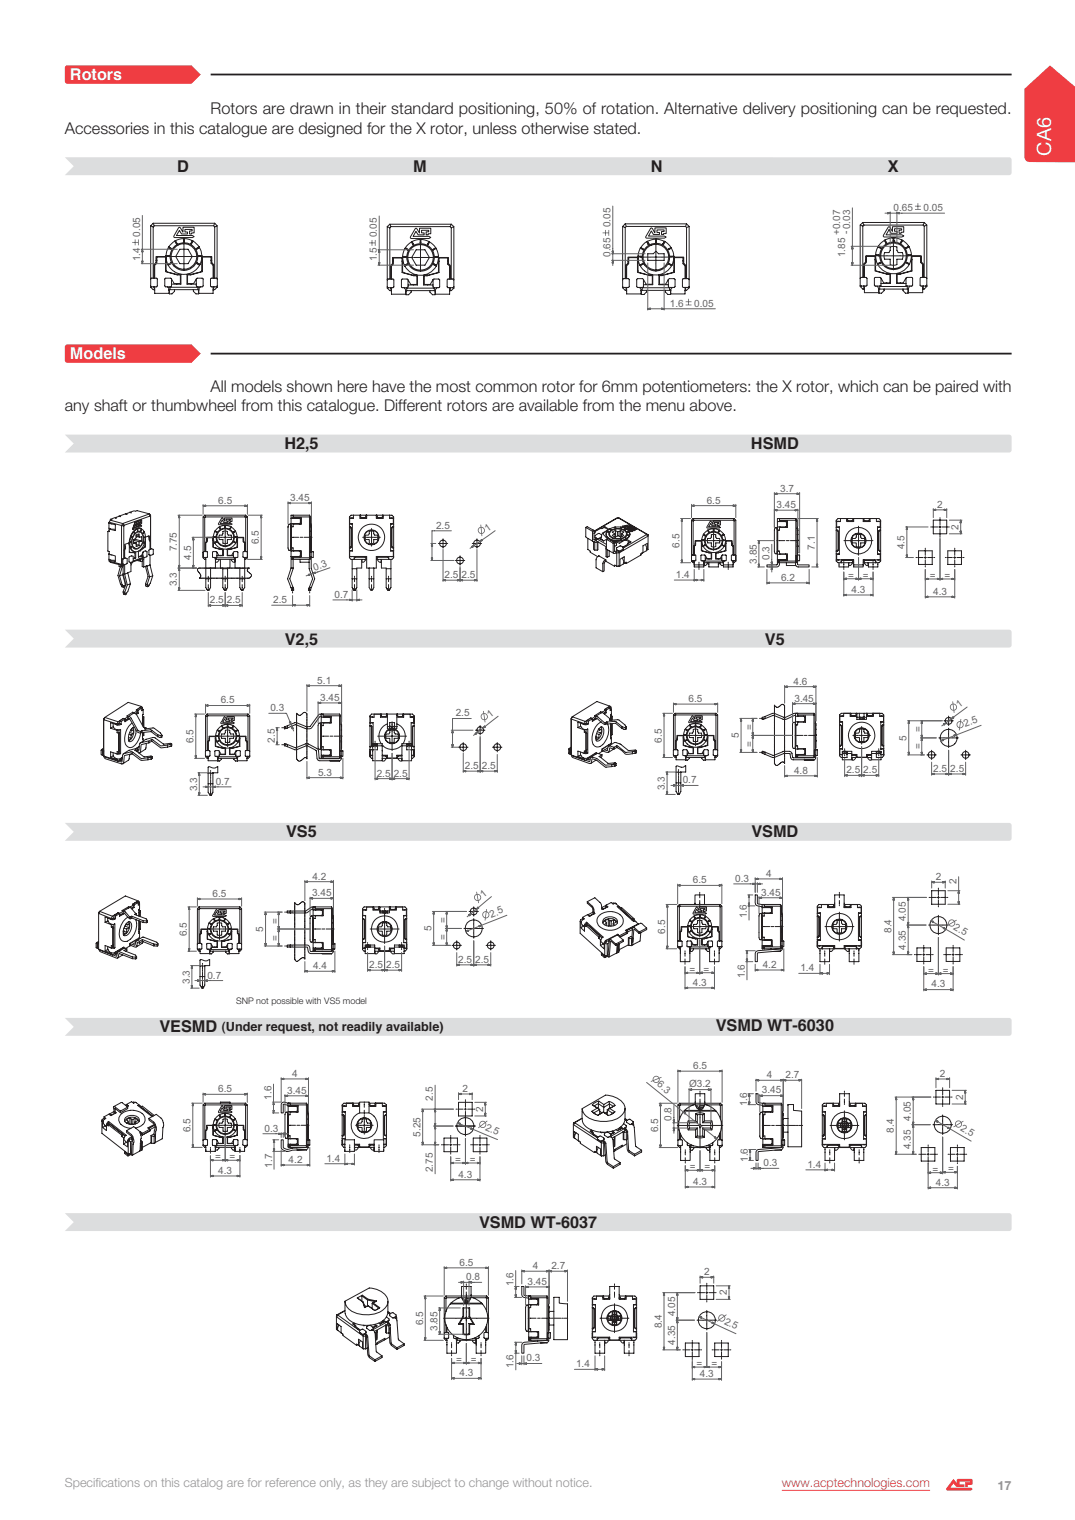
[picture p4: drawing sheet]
<svg xmlns="http://www.w3.org/2000/svg" width="185mm" height="262mm" viewBox="0 0 185 262" stroke-linecap="round" stroke-linejoin="round" font-family="sans-serif">
<defs><g id="words">
<text font-size="3.4" fill="#fff" x="181.3" y="26.9" transform="rotate(-90 181.3 26.9)">CA6</text>
<g font-size="2.8" fill="#fff">
<text x="12.1" y="13.8">Rotors</text>
<text x="12.1" y="62">Models</text>
</g>
<g font-size="2.8" fill="#231f20">
<text x="11.2" y="23.1">Accessories in this catalogue are designed for the X rotor, unless otherwise stated.</text>
<text x="36.3" y="19.7">Rotors are drawn in their standard positioning, 50% of rotation. Alternative delivery positioning can be requested.</text>
<text x="30.6" y="29.7">D</text>
<text x="71.2" y="29.7">M</text>
<text x="112.2" y="29.7">N</text>
<text x="153.1" y="29.7">X</text>
<text x="11.2" y="71">any shaft or thumbwheel from this catalogue. Different rotors are available from the menu above.</text>
<text x="36.3" y="67.5">All models shown here have the most common rotor for 6mm potentiometers: the X rotor, which can be paired with</text>
<text x="49" y="77.4">H2,5</text>
<text x="129.5" y="77.4">HSMD</text>
<text x="49.1" y="111.2">V2,5</text>
<text x="131.9" y="111.2">V5</text>
<text x="49.3" y="144.3">VS5</text>
<text x="129.6" y="144.3">VSMD</text>
<text x="27.5" y="177.9">VESMD</text>
<text x="123.4" y="177.9">VSMD WT-6030</text>
<text x="82.6" y="211.8">VSMD WT-6037</text>
</g>
<text font-size="2.2" fill="#231f20" x="38.2" y="177.9">(Under request, not readily available)</text>
<g font-size="2.2" fill="#939598">
<text x="11.2" y="256.5">Specifications on this catalog are for reference only, as they are subject to change without notice.</text>
<text x="172" y="257">17</text>
</g>
<text font-size="2.2" fill="#ef3d42" x="134.8" y="256.5">www.acptechnologies.com</text>
<g font-size="1.7" fill="#626365">
<text x="24.1" y="40.8" transform="rotate(-90 24.1 40.8)">0.05</text>
<text x="65" y="40.9" transform="rotate(-90 65 40.9)">0.05</text>
<text x="105.3" y="39.2" transform="rotate(-90 105.3 39.2)">0.05</text>
<text x="144.9" y="40.6" transform="rotate(-90 144.9 40.6)">+0.07</text>
<text x="146.4" y="40.4" transform="rotate(-90 146.4 40.4)">- 0.03</text>
<text x="154.1" y="36.4">0.65</text>
<text x="159.3" y="36.4">0.05</text>
<text x="24.1" y="45" transform="rotate(-90 24.1 45)">1.4</text>
<text x="65" y="45.1" transform="rotate(-90 65 45.1)">1.5</text>
<text x="105.3" y="44.3" transform="rotate(-90 105.3 44.3)">0.65</text>
<text x="145.8" y="44.4" transform="rotate(-90 145.8 44.4)">1.85</text>
<text x="115.5" y="52.9">1.6</text>
<text x="119.7" y="52.9">0.05</text>
<text x="37.6" y="86.9">6.5</text>
<text x="50" y="86.4">3.45</text>
<text x="121.9" y="86.9">6.5</text>
<text x="133.9" y="87.6">3.45</text>
<text x="134.5" y="84.8">3.7</text>
<text x="161.6" y="87.6">2</text>
<text x="30.5" y="95.1" transform="rotate(-90 30.5 95.1)">7.75</text>
<text x="44.7" y="93.9" transform="rotate(-90 44.7 93.9)">6.5</text>
<text x="75.2" y="91.2">2.5</text>
<text x="84" y="91.7" transform="rotate(-35 84 91.7)">1</text>
<text x="117.2" y="94.5" transform="rotate(-90 117.2 94.5)">6.5</text>
<text x="140.5" y="94.8" transform="rotate(-90 140.5 94.8)">7.1</text>
<text x="156" y="94.8" transform="rotate(-90 156 94.8)">4.5</text>
<text x="165.3" y="91.4" transform="rotate(-90 165.3 91.4)">2</text>
<text x="30.5" y="101.1" transform="rotate(-90 30.5 101.1)">3.3</text>
<text x="33" y="96.5" transform="rotate(-90 33 96.5)">4.5</text>
<text x="54.2" y="98.4" transform="rotate(-19 54.2 98.4)">0.3</text>
<text x="76.7" y="99.7">2.5</text>
<text x="79.6" y="99.7">2.5</text>
<text x="116.6" y="99.7">1.4</text>
<text x="130.5" y="97.2" transform="rotate(-90 130.5 97.2)">3.85</text>
<text x="132.7" y="96.6" transform="rotate(-90 132.7 96.6)">0.3</text>
<text x="134.7" y="100.1">6.2</text>
<text x="146.3" y="99.8">=</text>
<text x="148.8" y="99.8">=</text>
<text x="160.3" y="99.8">=</text>
<text x="162.9" y="99.8">=</text>
<text x="36.2" y="104.1">2.5</text>
<text x="39.1" y="104.1">2.5</text>
<text x="47.1" y="104">2.5</text>
<text x="57.7" y="103.1">0.7</text>
<text x="146.9" y="102.2">4.3</text>
<text x="160.9" y="102.6">4.3</text>
<text x="54.7" y="117.9">5.1</text>
<text x="136.8" y="118.1">4.6</text>
<text x="38.1" y="121.3">6.5</text>
<text x="46.6" y="122.7">0.3</text>
<text x="55.2" y="120.9">3.45</text>
<text x="78.6" y="123.6">2.5</text>
<text x="84.6" y="123.8" transform="rotate(-38 84.6 123.8)">1</text>
<text x="118.8" y="121.1">6.5</text>
<text x="129.8" y="125.9" transform="rotate(-90 129.8 125.9)">=</text>
<text x="137" y="121">3.45</text>
<text x="165.4" y="122.2" transform="rotate(-37 165.4 122.2)">1</text>
<text x="166.5" y="125.4" transform="rotate(-21 166.5 125.4)">2.5</text>
<text x="33.4" y="128.2" transform="rotate(-90 33.4 128.2)">6.5</text>
<text x="47.4" y="128.1" transform="rotate(-90 47.4 128.1)">2.5</text>
<text x="114.1" y="128.1" transform="rotate(-90 114.1 128.1)">6.5</text>
<text x="127.4" y="127.3" transform="rotate(-90 127.4 127.3)">5</text>
<text x="129.8" y="128.8" transform="rotate(-90 129.8 128.8)">=</text>
<text x="156.3" y="127.8" transform="rotate(-90 156.3 127.8)">5</text>
<text x="158.9" y="129.2" transform="rotate(-90 158.9 129.2)">=</text>
<text x="158.9" y="126.3" transform="rotate(-90 158.9 126.3)">=</text>
<text x="34" y="136.4" transform="rotate(-90 34 136.4)">3.3</text>
<text x="37.2" y="135.3">0.7</text>
<text x="54.9" y="133.8">5.3</text>
<text x="65" y="133.9">2.5</text>
<text x="67.9" y="133.9">2.5</text>
<text x="80.2" y="132.6">2.5</text>
<text x="83.1" y="132.6">2.5</text>
<text x="114.7" y="136.3" transform="rotate(-90 114.7 136.3)">3.3</text>
<text x="117.7" y="135.1">0.7</text>
<text x="136.9" y="133.4">4.8</text>
<text x="146" y="133.4">2.5</text>
<text x="148.9" y="133.4">2.5</text>
<text x="160.9" y="133.1">2.5</text>
<text x="163.9" y="133.1">2.5</text>
<text x="36.7" y="154.7">6.5</text>
<text x="53.8" y="154.6">3.45</text>
<text x="53.9" y="151.7">4.2</text>
<text x="83.4" y="154.9" transform="rotate(-40 83.4 154.9)">1</text>
<text x="119.5" y="152.3">6.5</text>
<text x="126.8" y="152.1">0.3</text>
<text x="131.2" y="154.5">3.45</text>
<text x="132.1" y="151.2">4</text>
<text x="161.4" y="151.8">2</text>
<text x="165" y="152.4" transform="rotate(-90 165 152.4)">2</text>
<text x="32.2" y="161.5" transform="rotate(-90 32.2 161.5)">6.5</text>
<text x="45.4" y="160.7" transform="rotate(-90 45.4 160.7)">5</text>
<text x="48" y="159.3" transform="rotate(-90 48 159.3)">=</text>
<text x="74.4" y="160.6" transform="rotate(-90 74.4 160.6)">5</text>
<text x="77" y="159.2" transform="rotate(-90 77 159.2)">=</text>
<text x="84.7" y="158.3" transform="rotate(-22 84.7 158.3)">2.5</text>
<text x="114.7" y="161" transform="rotate(-90 114.7 161)">6.5</text>
<text x="128.8" y="158.4" transform="rotate(-90 128.8 158.4)">1.6</text>
<text x="153.7" y="160.9" transform="rotate(-90 153.7 160.9)">8.4</text>
<text x="156.2" y="158.8" transform="rotate(-90 156.2 158.8)">4.05</text>
<text x="164.3" y="160.2" transform="rotate(30 164.3 160.2)">2.5</text>
<text x="48" y="162.2" transform="rotate(-90 48 162.2)">=</text>
<text x="54" y="167.2">4.4</text>
<text x="63.7" y="167">2.5</text>
<text x="66.6" y="167">2.5</text>
<text x="77" y="162.1" transform="rotate(-90 77 162.1)">=</text>
<text x="79" y="166">2.5</text>
<text x="82" y="166">2.5</text>
<text x="118.9" y="167.8">=</text>
<text x="121.3" y="167.8">=</text>
<text x="131.5" y="166.9">4.2</text>
<text x="138" y="167.5">1.4</text>
<text x="156.2" y="163.8" transform="rotate(-90 156.2 163.8)">4.35</text>
<text x="160.1" y="167.9">=</text>
<text x="162.6" y="167.9">=</text>
<text x="32.7" y="169.7" transform="rotate(-90 32.7 169.7)">3.3</text>
<text x="35.8" y="168.8">0.7</text>
<text x="119.5" y="170">4.3</text>
<text x="128.4" y="168.7" transform="rotate(-90 128.4 168.7)">1.6</text>
<text x="160.6" y="170.3">4.3</text>
<text x="50.4" y="185.7">4</text>
<text x="119.5" y="184.3">6.5</text>
<text x="132.3" y="186">4</text>
<text x="135.5" y="186">2.7</text>
<text x="162.1" y="185.7">2</text>
<text x="37.6" y="188.4">6.5</text>
<text x="46.8" y="189.6" transform="rotate(-90 46.8 189.6)">1.6</text>
<text x="49.5" y="188.6">3.45</text>
<text x="74.7" y="189.8" transform="rotate(-90 74.7 189.8)">2.5</text>
<text x="79.8" y="188.3">2</text>
<text x="83.3" y="191.8" transform="rotate(-90 83.3 191.8)">2</text>
<text x="113.2" y="187.2" transform="rotate(39 113.2 187.2)">6.3</text>
<text x="118.9" y="187.5">Ø3.2</text>
<text x="128.8" y="190.8" transform="rotate(-90 128.8 190.8)">1.6</text>
<text x="131.4" y="188.6">3.45</text>
<text x="166.1" y="189.7" transform="rotate(-90 166.1 189.7)">2</text>
<text x="32.9" y="195.3" transform="rotate(-90 32.9 195.3)">6.5</text>
<text x="45.6" y="195.2">0.3</text>
<text x="72.5" y="196" transform="rotate(-90 72.5 196)">5.25</text>
<text x="83.6" y="194.9" transform="rotate(23 83.6 194.9)">2.5</text>
<text x="113.5" y="195.3" transform="rotate(-90 113.5 195.3)">6.5</text>
<text x="115.8" y="193.3" transform="rotate(-90 115.8 193.3)">0.8</text>
<text x="154.2" y="195.4" transform="rotate(-90 154.2 195.4)">8.4</text>
<text x="157.1" y="193.3" transform="rotate(-90 157.1 193.3)">4.05</text>
<text x="165.5" y="194.9" transform="rotate(30 165.5 194.9)">2.5</text>
<text x="37.1" y="200.1">=</text>
<text x="37.6" y="202.4">4.3</text>
<text x="39.6" y="200.1">=</text>
<text x="46.9" y="201.4" transform="rotate(-90 46.9 201.4)">1.7</text>
<text x="49.8" y="200.6">4.2</text>
<text x="56.3" y="200.3">1.4</text>
<text x="74.7" y="202.2" transform="rotate(-90 74.7 202.2)">2.75</text>
<text x="78.5" y="200.6">=</text>
<text x="79.1" y="203.1">4.3</text>
<text x="81" y="200.6">=</text>
<text x="119" y="201.8">=</text>
<text x="121.5" y="201.8">=</text>
<text x="129" y="200.4" transform="rotate(-90 129 200.4)">1.6</text>
<text x="131.7" y="201.1">0.3</text>
<text x="139.2" y="201.4">1.4</text>
<text x="157.1" y="198.2" transform="rotate(-90 157.1 198.2)">4.35</text>
<text x="160.8" y="202.2">=</text>
<text x="163.5" y="202.2">=</text>
<text x="119.5" y="204.3">4.3</text>
<text x="161.4" y="204.5">4.3</text>
<text x="79.2" y="218.3">6.5</text>
<text x="80.4" y="220.8">0.8</text>
<text x="88.5" y="221.8" transform="rotate(-90 88.5 221.8)">1.6</text>
<text x="91" y="221.6">3.45</text>
<text x="91.9" y="218.9">4</text>
<text x="95.1" y="218.9">2.7</text>
<text x="121.4" y="219.9">2</text>
<text x="116.4" y="227" transform="rotate(-90 116.4 227)">4.05</text>
<text x="125.4" y="223.4" transform="rotate(-90 125.4 223.4)">2</text>
<text x="72.9" y="228.6" transform="rotate(-90 72.9 228.6)">6.5</text>
<text x="75.4" y="229.5" transform="rotate(-90 75.4 229.5)">3.85</text>
<text x="114.1" y="229.1" transform="rotate(-90 114.1 229.1)">8.4</text>
<text x="116.4" y="231.9" transform="rotate(-90 116.4 231.9)">4.35</text>
<text x="124.8" y="228.3" transform="rotate(25 124.8 228.3)">2.5</text>
<text x="78.7" y="235">=</text>
<text x="79.2" y="237.3">4.3</text>
<text x="81.2" y="235">=</text>
<text x="88.6" y="236" transform="rotate(-90 88.6 236)">1.6</text>
<text x="90.8" y="234.8">0.3</text>
<text x="99.3" y="235.8">1.4</text>
<text x="120.1" y="235.8">=</text>
<text x="120.7" y="237.5">4.3</text>
<text x="122.7" y="235.8">=</text>
</g>
<text font-size="1.6" fill="#231f20" x="40.7" y="173.1">SNP not possible with VS5 model</text>
</g></defs>
<path d="M11.2 27.1h162.8l.2 .1 .3 .4v2.2l-.1 .2-.4 .2h-162.8l1.5-1.5z" fill="#dcddde"/>
<path d="M164.4 255.1l.6 .7v-.5l.2-.2h2.3l.2 .2v.6l-.2 .2h-.6v.4h-.5v-.9h.9v-.1h-1.8v.5h.8v.5l-1.4-.1-.5-.5-.5 .7h3.6l.2 .2-.2 .2h-4.2l-.1-.3z" fill="#ef3d42"/>
<path d="M134.8 257h25.6" fill="none" stroke="#ef3d42" stroke-width=".17"/>
<path d="M11.4 11.3h21.6l1.6 1.6-1.6 1.5h-21.4h-.2l-.2-.4v-2.3z" fill="#ef3d42"/>
<path d="M36.3 12.9h138.2" fill="none" stroke="#231f20" stroke-width=".31"/>
<g fill="#dcddde">
<path d="M11.2 108.6h162.8l.4 .2 .1 .2v2.3l-.1 .2-.4 .2h-162.8l1.5-1.6z"/>
<path d="M11.2 175.6h162.8l.4 .2 .1 .2v2.2l-.3 .4h-.2h-162.8l1.5-1.5z"/>
<path d="M11.2 141.9h162.8l.4 .2 .1 .2v2.3l-.3 .3-.2 .1h-162.8l1.5-1.5z"/>
<path d="M11.2 75h162.8l.4 .2 .1 .2v2.2l-.1 .2-.4 .2h-162.8l1.5-1.5z"/>
</g>
<path d="M11.2 59.6l.4-.2h21.4l1.6 1.6-1.6 1.6h-21.4l-.2-.1-.2-.4z" fill="#ef3d42"/>
<path d="M36.3 61h138.2" fill="none" stroke="#231f20" stroke-width=".31"/>
<g fill="none" stroke="#231f20" stroke-width=".17">
<path d="M26.4 39.1l-.4-.2v9.2M26.4 38.5l-.4 .4M26.4 39.1v8.9M26.4 38.5l.2 .4M26.4 38.5h10.6M26.6 38.9l-.2 .2M30.8 39.3l.1-.1 .2 .1 .5 .7v-.8h1.9v1h-.5v.2h-.3v-.6h.4v-.2h-1.2v.4h.4v.4h-1l-.4-.7-.5 .9h2.8l.3 .2-.3 .2h-3.2v-.3zM37 38.5l.4 .4-.4 .2-.2-.2h-10.2M37 39.1v8.9M37 38.5l-.2 .4M37.4 38.9v9.2M26 48.1l.2-.1h.8l.1 .1v1.3l-.9 .1"/>
<path d="M26 48.1v1.2l.2 .2M26 49.3v.2M26.2 49.5h-.2l.4 .5h.3M26.5 49.5h.1M26.6 49.5v.5M26.7 48v-2.2l.4-.4v-1.1h1.4v2.6l2.1 .5h.5v1.5h-1.1l-.4-.8M26.7 49.5v1.1h2.4v-.6h5.2v.6h2.4v-1.1M26.9 45h.2M28.4 48.1h1.2l-.1 1.4-1.1-.1zM28.5 45h.1M28.6 44.1l.1 2.6 .1 .2 1.7 .4M28.6 44.2h-1.7v1.1l-.3 .3v2.4"/>
<path d="M28.6 44.1h.6l-.1 .1M28.6 44.1l.5 .1M28.9 49.5l.2 .2v.3M29 45.7h.1M29 45.7a3.1 3.1 0 0 0 5.4 0M29 42.7l-.2 .6-.2 .8M29 42.7l.5 .3M29.1 42.6l-.1 .1M29.1 42.6l.5 .3-.1 .1M29.1 42.6l.4 .4M29.1 44.2h-.5l.1 .7 .3 .7M29.2 44.1l-.1 .1"/>
<path d="M29.2 50v.7h.4l.5-.5v-.2M29.3 44.2h1.2M29.3 49.5h.1M29.4 45.3v.2M29.5 45.5l-.1-.2-.4 .3M29.5 45.5l-.5 .1M29.5 45.5l-.5 .2M29.6 42.9h-.1M30.1 41.6l-1 1M30.1 41.6l.3 .5M30.2 41.6h-.1M30.3 41.5l.2 .5-.1 .1"/>
<path d="M30.3 41.5l.1 .6M30.4 42.1h.1M30.4 41.9l.1 .1M30.5 47.3h.7v1.7h-1.6M30.5 47.3v.1M30.5 48.9v.1M30.6 44.2h.1M30.8 44.2h1.9M31 43h1.4l.7 1.2-.7 1.3h-1.4l-.7-1.3zM31.6 41.2l-.7 .1-.6 .2M31.6 41.2v.5M31.6 41.2h.1"/>
<path d="M31.7 41.6l.1 .1M31.7 41.8v1.2M31.7 43.1v.1M31.7 43.3v1.9M31.7 45.3v.1M31.7 45.5v1.2M31.8 41.2l1.4 .3M31.8 41.2v.5h-.2M31.8 41.2l-.2 .5M32.8 44.2h.1M33 47.3l1.6-.4 .2-.2v-2.5h1.7v1.1l.3 .3v2.4M33 47.3v.1"/>
<path d="M33 48.9v.1M33 47.3h-.8v1.7h1.7M33 44.2h1.2M33 41.9v.2M33.2 41.5l-.3 .5M33.2 41.5v.1M33.3 41.6l1 1M33.3 41.6l-.3 .5-.1-.1M33.3 41.6l-.4 .4M33.3 50v.2l.5 .5h.4v-.7M33.9 48l1.1 .1-.1 1.4h-1v-.2zM34 42.9l-.1 .1"/>
<path d="M34 45.3l-.1 .2 .5 .2M34 45.3l.5 .4M34 45.3l.5 .3M34.1 45.5h-.2M34.1 49.5h-4.8v.5M34.1 49.5v.5M34.3 44.1v.1h.5M34.3 44.1l.5 .1M34.3 42.6l-.4 .3M34.3 42.6h.1M34.4 44.2h-.1M34.4 42.7l.3 .6 .1 .8"/>
<path d="M34.4 42.7l-.5 .2M34.4 42.7l-.5 .3v-.1M34.5 45.6l-.1 .1M34.6 49.5l-.2 .2-.1 .3M34.8 44.2l-.3 1.4M34.8 45h.1M34.8 44.1h.1M34.8 44.1h-.5M36.3 48.1h1.1l.1 1.2-.1 .2-1.1-.1zM36.4 45h.1M36.7 48v-2.2l-.3-.4v-1.1h-1.5v2.6l-2 .5h-.6v1.5h1.1l.5-.8M36.8 49.5h.1"/>
<path d="M36.9 49.5l-.1 .5M37.3 49.5h.1M37.4 49.5l-.4 .5h-.3M37.4 49.3v.2"/>
<circle cx="31.7" cy="44.2" r="2.21"/>
<circle cx="31.7" cy="44.2" r="2.38"/>
</g>
<path d="M22.8 41.7h1v.2h-1zM23.2 41.3h.2v1h-.2zM23.8 41.3h.1v1h-.1z" fill="#626365"/>
<path d="M24.5 45v.5" fill="none" stroke="#626365" stroke-width=".17"/>
<path d="M24.5 45h.2l-.2 .5z" fill="#626365"/>
<path d="M24.5 45h.2l-.2 .5zM24.5 43v.4" fill="none" stroke="#626365" stroke-width=".17"/>
<path d="M24.5 43l.2 .4h-.2z" fill="#626365"/>
<path d="M24.5 37.2v5.8M24.4 43h6.2M24.4 45.5h6.2M24.5 43l.2 .4h-.2zM24.5 43.4v1.6" fill="none" stroke="#626365" stroke-width=".17"/>
<g fill="none" stroke="#231f20" stroke-width=".17">
<path d="M67.2 39.3l-.4-.2v9.2M67.2 38.7l-.4 .4M67.2 39.3v8.8M67.2 38.7l.2 .4M67.2 38.7h10.6M67.4 39.1l-.2 .2M71.7 39.4l.2 .1 .4 .7v-.8h2v.9h-.5v.2h-.3v-.5h.4v-.3h-1.2v.5h.4v.3h-1l-.4-.6-.5 .9h2.8l.3 .2-.3 .1h-3.2v-.2zM77.8 38.7l.5 .4-.5 .2-.2-.2h-10.2M77.8 39.3v8.8M77.8 38.7l-.2 .4M78.3 39.1v10.6M66.8 49.5v.2"/>
<path d="M66.9 48.1l1 .1-.1 1.4-1-.1v-1.2zM66.9 49.6l-.1 .1 .4 .4h.3M67.3 49.6l.1 .1M67.4 49.6v.5M67.5 48.1v-2.2l.3-.4v-1h1.5v2.5l2.1 .6h.5v1.5h-1.1l-.4-.8M67.5 49.6v1.1h2.5v-.6M67.7 45.1h.1M69.3 48.1l1 .1v1.4l-1.1-.1zM69.3 45.1h.1M69.4 44.2l.6 .2M69.4 44.4l.3 1.4M69.4 44.2h.6v.2"/>
<path d="M69.4 44.4h.6M69.4 44.3v.1M69.7 49.6l.3 .6M69.8 45.8v.1M69.8 45.9a3.1 3.1 0 0 0 5.4 0M69.8 42.9l-.4 1.3M69.8 42.9l.5 .2M69.9 42.8l-.1 .1M69.9 42.7l.5 .3-.1 .1M69.9 42.7l.4 .4M70 44.2l-.1 .1M70 50.1h5.1"/>
<path d="M70 50.1v.7h.5l.4-.4v-.3M70.1 44.4h1.2M70.1 49.6v.1M70.2 45.5v.1M70.3 45.6l-.1-.1-.5 .3M70.3 45.6l-.6 .2M70.3 45.6l-.5 .3M70.4 43h-.1M70.9 41.7l-1 1M70.9 41.7l.3 .5M71 41.7h-.1M71.1 41.7l.2 .4-.1 .1"/>
<path d="M71.1 41.7l.1 .5M71.2 42.1h.1M71.3 47.5l-1.8-.6-.1-2.5h-1.7v1.1l-.3 .3v2.3M71.3 47.5h.7v1.7h-1.6M71.3 47.5h.1M71.3 49.1v.1M71.4 44.4h.1M71.6 44.4h1.9M71.8 43.1h1.5l.7 1.3-.7 1.3h-1.5l-.8-1.3zM72.5 41.3l-.8 .1-.6 .3M72.5 41.3v.5M72.5 41.3h.1"/>
<path d="M72.5 41.8h.1M72.5 42v1.2M72.5 43.2v.1M72.5 43.4v2M72.5 45.5h.1M72.5 45.6v1.2M72.6 41.3l1.4 .4M72.6 41.3l-.1 .5M72.6 41.3v.5h-.1M73.6 44.4h.1M73.7 47.5l1.7-.5 .2-.1v-2.5h1.7v1.1l.3 .3v2.3M73.7 47.5h.1"/>
<path d="M73.7 49.1v.1M73.7 47.5h-.6v1.7h1.6M73.7 44.4h1.2M73.8 42.1v.1M74 41.7l-.3 .4M74 41.7h.1M74.1 41.7l1 1M74.1 41.7l-.3 .5-.1-.1M74.1 41.7l-.4 .4M74.1 50.1v.3l.5 .4h.4v-.7M74.8 48.1l1 .1-.1 1.4-1-.1zM74.8 43l-.1 .1"/>
<path d="M74.8 45.5l.5 .3M74.8 45.5v.1l.4 .3M74.8 45.6h.1M74.9 49.7h-4.8v.4M74.9 49.6v.5M75.1 44.2v.2h.5M75.1 44.2l.5 .2M75.1 42.7l-.4 .3M75.1 42.7l.1 .1M75.1 44.3v.1M75.2 42.9l.3 .6 .1 .7M75.2 42.9l-.5 .2v-.1"/>
<path d="M75.2 42.9l-.5 .1M75.3 45.8l-.1 .1M75.4 49.6l-.3 .6M75.6 44.4l-.3 1.4M75.6 45.1h.1M75.6 44.2v.1M75.6 44.2h-.5M77.2 45.1h.1M77.5 48.1v-2.2l-.3-.4v-1h-1.5v2.5l-2 .6h-.6v1.5h1.1l.5-.8M77.5 49.6v1.1h-2.4v-.6M77.6 49.6v.1M77.7 49.6l-.1 .5"/>
<path d="M78.1 49.6l.2 .1M78.3 48.3l-.2-.2h-.8l-.2 .2 .1 1.3h.9l.2-.1M78.3 49.7l-.5 .4h-.3"/>
<circle cx="72.5" cy="44.4" r="2.38"/>
<circle cx="72.5" cy="44.4" r="2.2"/>
</g>
<path d="M63.6 41.8h1.1v.2h-1.1zM64.1 41.4h.1v1h-.1zM64.6 41.4h.2v1h-.2z" fill="#626365"/>
<path d="M65.4 45.3v.4" fill="none" stroke="#626365" stroke-width=".17"/>
<path d="M65.3 45.3h.2l-.1 .4z" fill="#626365"/>
<path d="M65.3 45.3h.2l-.1 .4zM65.4 43.1v.4" fill="none" stroke="#626365" stroke-width=".17"/>
<path d="M65.4 43.1l.1 .4h-.2z" fill="#626365"/>
<path d="M65.4 37.3v5.8M65.2 43.1h6.1M65.2 45.7h6.1M65.4 43.1l.1 .4h-.2zM65.4 43.5v1.8" fill="none" stroke="#626365" stroke-width=".17"/>
<g fill="none" stroke="#231f20" stroke-width=".17">
<path d="M107.8 39.2l-.4-.1v9.1M107.8 38.6l-.4 .5M107.8 39.2v8.9M107.8 38.6l.2 .5M107.8 38.6h10.6M108 39.1l-.2 .1M112.2 39.4h.3l.4 .7v-.8h2v1l-.8 .1v-.5h.4v-.2h-1.2v.4h.4v.3h-1l-.4-.6-.5 .9h2.8l.3 .2-.3 .2h-3.2l-.1-.2zM118.4 38.6l.4 .5-.4 .1-.2-.1h-10.2M118.4 39.2v8.9M118.4 38.6l-.2 .5M118.8 39.1v10.3l-.1 .2M107.4 49.4v.2"/>
<path d="M107.4 48.2l.2-.1 .9 .1-.1 1.4-1-.1zM107.5 49.6h-.1l.4 .5h.3M108 49.6v.5M108.1 48.1v-2.2l.3-.4v-1.1h1.5v2.6l2.1 .5h.5v1.5h-1.1l-.4-.8M108.1 49.6v1.1h2.4v-.6M108.3 45h.1M109.9 48.1l1 .1v1.4h-1zM109.9 45h.1M110 44.2l.1 2.7 1.8 .5M110 44.3h-1.7v1.1l-.3 .3v2.4M110 44.3l.1 .7 .2 .7M110 44.2h.5v.1"/>
<path d="M110 44.2l.5 .1M110 44.3h.5M110.3 49.6l.2 .5M110.4 45.8h.1M110.4 45.8a3.1 3.1 0 0 0 5.4 0M110.4 42.8l-.4 1.4M110.4 42.8l.5 .3M110.5 42.7l-.1 .1M110.5 42.7l.5 .3-.1 .1M110.5 42.7l.4 .4M110.5 44.2h.1M110.5 50.1h5.2"/>
<path d="M110.6 50.1v.7h.5l.4-.4v-.3M110.7 44.3h1.2M110.7 49.6h.1M110.8 45.5v.1M110.9 43.1h.1M110.9 45.6l-.1-.1-.5 .2M110.9 45.6l-.6 .1M110.9 45.6l-.5 .2M111 43h-.2M111.5 41.7l-1 1M111.5 41.7l.3 .5M111.6 41.7h-.1"/>
<path d="M111.7 41.6l.2 .5-.1 .1M111.7 41.6l.1 .6M111.7 43.8h1l.4-.5 .5 .5h.9v1.1h-2.8zM111.8 42.2h.1M111.8 42.1h.1M111.9 47.4h.7v1.7h-1.6M111.9 47.4v.1M111.9 49v.1M112 44.3h.1M112.2 44.3h1.9M113.1 41.3l-1.4 .3M113.1 41.3v.5"/>
<path d="M113.1 41.3h.1M113.1 41.7l.1 .1M113.1 41.9v1.2M113.1 43.2v.1M113.1 43.4v1.9M113.1 45.4v.1M113.1 45.6v1.2M113.2 41.3l1.4 .3M113.2 41.3v.5h-.1M113.2 41.3l-.1 .5M114.2 44.3h.1M114.3 47.4v.1"/>
<path d="M114.3 49v.1M114.3 47.4h-.7v1.7h1.7M114.3 44.3h1.2M114.4 42.1v.1M114.6 41.6l-.3 .5M114.6 41.6v.1M114.7 41.7l1 1M114.7 41.7l-.3 .5-.1-.1M114.7 41.7l-.4 .4M114.7 50.1v.3l.5 .4h.4v-.7M115.2 48.2h.1M115.4 48.1l1 .1v1.2l-.1 .2-1-.1v-1.3z"/>
<path d="M115.4 43l-.1 .1M115.4 45.5v.1l.4 .2M115.4 45.5l.5 .3M115.4 45.5l.5 .2M115.4 45.6h.1M115.5 49.6h-4.8v.5M115.5 49.6v.5M115.7 44.2v.1h.5M115.7 44.2h.5v.1M115.7 42.7l-.4 .3M115.7 42.7h.1M115.7 44.2v.1"/>
<path d="M115.8 42.8l.3 .7 .1 .7M115.8 42.8l-.5 .2M115.8 42.8l-.5 .3v-.1M115.9 45.7l-.1 .1M116 49.6l-.3 .5M116.2 44.2h-.5M116.2 44.2h.1M116.2 44.3v2.5l-.2 .2-1.7 .4M116.2 44.3h1.7v1.1l.3 .3v2.4M116.2 44.3l-.3 1.4M116.2 45h.1M117.8 45h.1"/>
<path d="M118.1 48.1v-2.2l-.3-.4v-1.1h-1.5v2.6l-2.1 .5h-.5v1.5h1.1l.4-.8M118.1 49.6v1.1h-2.4v-.6M118.2 49.6h.1M118.3 49.6l-.1 .5M118.7 49.6h.1M118.8 48.2l-.1-.1h-.8l-.2 .1v1.3l1 .1M118.8 49.6l-.4 .5h-.3M118.8 49.4v.2"/>
<circle cx="113.1" cy="44.3" r="2.2"/>
<circle cx="113.1" cy="44.3" r="2.38"/>
</g>
<path d="M118.2 52h1.1v.1h-1.1zM118.2 52.5h1.1v.2h-1.1zM118.7 51.5h.1v1.1h-.1z" fill="#626365"/>
<path d="M114.1 53.3h.4" fill="none" stroke="#626365" stroke-width=".17"/>
<path d="M114.1 53.1l.4 .2-.4 .1z" fill="#626365"/>
<path d="M111.7 53.3h.5M114.1 53.1l.4 .2-.4 .1z" fill="none" stroke="#626365" stroke-width=".17"/>
<path d="M111.7 53.3l.5-.2v.3z" fill="#626365"/>
<path d="M111.7 53.3l.5-.2v.3zM111.7 45.4v8.1M112.2 53.3h1.9M114.5 53.3h8.9M114.5 45.4v8.1" fill="none" stroke="#626365" stroke-width=".17"/>
<path d="M103.9 40.1h1v.1h-1zM104.4 39.7h.1v1h-.1zM104.9 39.7h.2v1h-.2z" fill="#626365"/>
<path d="M105.7 44.9v.5" fill="none" stroke="#626365" stroke-width=".17"/>
<path d="M105.7 44.9l.1 .5h-.2z" fill="#626365"/>
<path d="M105.7 44.9l.1 .5h-.2zM105.7 43.3v.5" fill="none" stroke="#626365" stroke-width=".17"/>
<path d="M105.6 43.3h.2l-.1 .5z" fill="#626365"/>
<path d="M105.7 35.5v7.8M105.4 43.8h5.9M105.4 44.9h5.9M105.6 43.3h.2l-.1 .5zM105.7 43.8v1.1M105.7 45.4v.4M147 45.3v.4" fill="none" stroke="#626365" stroke-width=".17"/>
<g fill="none" stroke="#231f20" stroke-width=".17">
<path d="M148.8 39l-.5-.2v9.2M148.8 38.4l-.5 .4M148.8 39v8.8M148.8 38.4l.2 .4M148.8 38.4h10.6M149 38.8l-.2 .2M153.2 39.2l.2-.1 .5 .8v-.8h1.9v1h-.4v.1h-.4v-.5h.5v-.2h-1.2v.4h.4v.3h-1l-.4-.6-.5 .9h2.7l.3 .2-.3 .2-3.1-.1-.1-.2zM159.4 38.4l.4 .4-.4 .2-.2-.2h-10.2M159.4 39v8.8M159.4 38.4l-.2 .4M159.8 38.8v10.6M148.3 49.2v.2"/>
<path d="M148.4 47.9h1l.1 .1-.1 1.3h-1zM148.5 49.3l-.2 .1 .5 .5h.3M148.9 49.3l.1 .1M149 49.3v.6M149.1 47.8v-2.2l.3-.3v-1.1h1.5v2.5l2.1 .6h.5v1.5h-1.1l-.5-.8M149.1 49.3v1.2h2.4v-.6h5.1v.6h2.5v-1.2M149.3 44.8h.1M150.8 47.9l.2-.1 .9 .1v1.4h-1.1zM150.9 44.8h.1M151 44v2.6l1.8 .6M151 44.1h-1.7v1.1l-.3 .3v2.3M151 44.1l.3 1.4"/>
<path d="M151 44.1h.5M151 43.9l.5 .1v.1M151 43.9v.1l.5 .1M151.2 49.3l.3 .6M151.3 45.5l.1 .1M151.4 45.6a3.1 3.1 0 0 0 5.4 0M151.4 42.6l-.3 .6-.1 .7M151.4 42.6l.5 .3M151.4 42.5v.1M151.5 42.5l.4 .2v.2M151.5 42.5l.4 .4M151.5 44h.1"/>
<path d="M151.6 49.9v.7h.4l.5-.5v-.2M151.7 44.1h1.1M151.7 49.3v.1M151.8 45.2v.1M151.8 45.4l-.5 .1M151.8 45.4v-.2l-.5 .3M151.8 45.4l-.4 .2M151.9 42.7h-.1M152.5 41.5l-.6 .4-.4 .6M152.5 41.5l.3 .4M152.6 41.4l-.1 .1M152.6 41.4l.3 .4-.1 .1"/>
<path d="M152.6 41.4l.2 .5M152.8 41.8h.1M152.8 47.2h.8v1.7h-1.7M152.8 47.2v.1M152.8 48.8v.1M152.9 41.8h.1M152.9 44.1h.1M153.1 44.1h1.9M153.5 42.6l.6-.1 .6 .1v.6l.2 .4h.7l.1 .5-.1 .6h-.9v.9l-.6 .1-.6-.1v-.9h-.9l-.2-.6 .2-.5h.7l.2-.4zM154 41l-1.4 .4M154 41v.6M154 41h.1"/>
<path d="M154.1 41.5v.1M154.1 41.7v1.2M154.1 43v.1M154.1 43.2v1.9M154.1 45.2v.1M154.1 45.4v1.2M154.1 41.6h.1M154.1 41l1.4 .4M154.1 41l-.1 .6M154.1 41v.6h-.1M155.1 44.1h.1M155.3 47.2v.1"/>
<path d="M155.3 48.8v.1M155.3 47.2h-.7v1.7h1.6M155.3 44.1h1.2M155.4 41.8v.1M155.5 41.4l-.2 .4M155.5 41.4h.1M155.7 41.5l1 1M155.7 41.5l-.3 .4-.1-.1M155.7 41.5l-.4 .3M155.7 49.9v.2l.4 .5h.5v-.7M156.3 47.9h1.1v1.4h-1.1zM156.4 42.7l-.1 .2"/>
<path d="M156.4 45.2l.4 .3M156.4 45.2l-.1 .2 .5 .2M156.4 45.2l.5 .3M156.4 45.3l-.1 .1M156.5 49.4h-4.8v.5M156.5 49.3v.6M156.6 44v.1h.6M156.6 44l.6 .1M156.7 42.5l-.5 .2M156.7 42.5h.1M156.7 44l-.1 .1M156.8 42.6l.4 1.3"/>
<path d="M156.8 42.6l-.5 .3-.1-.2M156.8 42.6l-.6 .1M156.9 45.5l-.1 .1M156.9 49.3l-.3 .6M157.2 44.1v2.5l-1.9 .6M157.2 44.1h1.7v1.1l.3 .3v2.3M157.2 44.1l-.3 1.4M157.2 44.8h.1M157.2 43.9v.1M157.2 43.9l-.6 .1M158.8 44.8h.1M159.1 47.8v-2.2l-.3-.3v-1.1h-1.5v2.5l-2.1 .6h-.5v1.5h1.1l.4-.8"/>
<path d="M159.2 49.3v.1M159.3 49.3l-.1 .6M159.7 49.3l.1 .1M159.8 49.2l-.2 .1M159.8 48l-.2-.2h-.7l-.2 .2v1.3h.9M159.8 49.4l-.4 .5h-.3"/>
<circle cx="154.1" cy="44.1" r="2.38"/>
<circle cx="154.1" cy="44.1" r="2.21"/>
</g>
<path d="M146.9 45.3h.2l-.1 .4z" fill="#626365"/>
<path d="M146.9 45.3h.2l-.1 .4zM147 42.5v.4" fill="none" stroke="#626365" stroke-width=".17"/>
<path d="M147 42.5l.1 .4h-.2z" fill="#626365"/>
<path d="M147 35.8v6.7M146.8 42.5h6.8M146.8 45.7h6.8M147 42.5l.1 .4h-.2zM147 42.9v2.4" fill="none" stroke="#626365" stroke-width=".17"/>
<path d="M157.8 35.5h1v.1h-1zM157.8 36h1v.2h-1zM158.2 35h.2v1.1h-.2z" fill="#626365"/>
<path d="M153.1 36.8h.4" fill="none" stroke="#626365" stroke-width=".17"/>
<path d="M153.1 36.7l.4 .1-.4 .1z" fill="#626365"/>
<path d="M153.1 36.7l.4 .1-.4 .1zM154.7 36.8h.4" fill="none" stroke="#626365" stroke-width=".17"/>
<path d="M154.7 36.8l.4-.1v.2z" fill="#626365"/>
<path d="M152.6 36.8h.5M153.5 36.8h1.2M153.5 36.5v5.6M154.7 36.8l.4-.1v.2zM154.7 36.5v5.6M155.1 36.8h7.8" fill="none" stroke="#626365" stroke-width=".17"/>
<path d="M11.2 209.2h162.8l.4 .2 .1 .3v2.2l-.1 .2-.4 .2h-162.8l1.5-1.5z" fill="#dcddde"/>
<g fill="none" stroke="#231f20" stroke-width=".17">
<path d="M18.7 91.6l-.1 3.4 .2 .1v.5l1.1 .3v1l-1.1-.3M18.8 95.5v1l1.1 .1M18.8 90.2v.9l.1 .1M18.8 95.5v.1l.5 .1M18.8 90.1v.2l.5 .1M18.8 90.1l2.2 .5 .2-.3M18.8 96.8l.2 .2 2.2 .5M18.8 91.6h-.1M18.8 90.1v.1l1.1 .3v1l-1.1-.3M18.8 91.2v.5l-.1-.1M18.8 96.6v.2M18.9 91.2l1 .1"/>
<path d="M18.9 91.2h.1M19 96.6h-.2M19 91.2h-.2M19 89.7l2.2 .6M19 89.7l-.2 .4M19 89.6h.3l-.3 .1M19 89.6v.1M19.9 89.3h.1M19.9 89.3l.2 .1-.3-.1-.8 .3M20.5 89l.3 .1-.9 .2M20.5 97.4v.3h.3M20.5 89h.1"/>
<path d="M20.6 99.3l.5 1.5M20.8 97.7l-.5 1.5 .5 1.6M20.8 97.7h.3v.1M20.8 97.4v.3M21.1 96.4h.1M21.1 96.4v.8h.1M21.1 97.8l-.5 1.5M21.2 99.1l-.6 .2M21.2 90.3l.2 .3M21.2 97.5h.1M21.2 97.2l.3 .2M21.2 97.2l-.2 .1 .2 .2"/>
<path d="M21.2 98.9v.2l.4 1.8M21.2 97.7l-.1 .1M21.2 97.5v1.5l.5 1.8-.5 1.3M21.3 90.7l-.3-.1v6.7l-2.2-.5M21.3 90.7v5.6M21.4 97.4l-.1 .1M21.4 90.6l-.1 .1M21.4 94.9h.1M21.5 96.3l-.3 .2v.7M21.5 96.3l.1-.1 .3 .2v.8l-.4 .2M21.5 97.4v1.6M21.5 99l.4 1.9"/>
<path d="M21.5 94l.1 .6-.1 .3v1.4M21.5 94.6h.1M21.7 88.6l.2 .1-.3-.1-1.1 .4M21.7 88.6v.1M22 98.8l-.5 .2M22 98.8l.5 1.9M22.1 93.7l.2 .3v1.3h.9M22.3 93.6l-.8 .3-.1 2.4M22.3 93.6a1.34 1.34 0 0 0 .9 1.5M22.3 93.6v.4M22.3 95.2l.8 .1 .3-.1v1M22.3 93.6h.1"/>
<path d="M22.3 95.2h.1M22.4 88.4l-.7 .2M22.4 88.4h.2h-.2M22.4 88.4l1.2-.3 2.2 .5M22.4 93.5h.2M22.4 93.6l.1 .8M22.4 88.4h.1M22.5 92.5v.1M22.5 97l.1 1.6-.6 .2M22.5 97h.3zM22.5 92.6l-.1 .9M22.5 92.6l.3 .1"/>
<path d="M22.6 92.5l.2 .1v.1M22.6 92.5h-.1l.3 .2M22.6 93.5h-.1M22.6 93.5l-.2 .1M22.7 95.9l-.5 .2v.8l.3 .1M22.7 94.3h.1M22.7 95.9h.1M22.7 95.9l.3 .1v.8M22.7 92.6h.1M22.8 94.3l-.1-.1-.2 .3M22.8 94.3l-.3 .2M22.9 91.3h.1"/>
<path d="M23 96.8l-.5 .2M23 94.5l.4 .1M23 93.5l.5 .1M23 91.7l-.4 .8M23 93.2l1 .2M23 95.3h.2M23.1 91.7l.1 .3-.2-.3M23.1 91.7h-.1M23.1 91.9h.1M23.2 95.3h.1M23.2 93l1.2 .3M23.2 92.1l.7-.4 .4 .1a1.75 1.75 0 0 1-.8 2.8 1.37 1.37 0 0 1-.5-2z"/>
<path d="M23.2 92l.8-.4a1.21 1.21 0 0 1 .8 1.6 1.84 1.84 0 0 1-1.3 1.5l-.4-.1a1.94 1.94 0 0 1 .1-2.6zM23.3 95.2l-.1 .1M23.3 95.3v.9l-.3 .1M23.3 96.2h.1M23.3 90.5l.2 .2-.2-.3-.2 .7 1.2-.5M23.4 90.1l-.5 1.1v.1M23.4 96.2l-.4 .2M23.5 93.6v.6l.5-.2M23.5 92.3l.5 .2M23.5 92.5l.6 .2M23.5 93.9l.5 .1M23.6 90.5v-.5l.8-.3v.6l-.3 .2"/>
<path d="M23.6 90v.5M23.6 90.5l-.3-.4-.4 1.2 1.4-.4 .1-.2-.1-.1-1.2 .4M23.6 96.7l.8 .2M23.7 91.2l-.6 .5M23.7 91.5h.1M23.7 91.2v.3M23.7 91.6l.4 .2M23.8 91.2h.6M23.8 91.2l-.1 .3M23.8 91.2h-.1M23.9 95.1v1l.7-.3-.1-.1M23.9 96.6h.3"/>
<path d="M23.9 90.4v.2l-.4 .1M23.9 90.4h-.2M24 92.5v-.4l-.4 .1-.1 .1-.1 .6-.3 .1v.8l.4-.2M24 93.4v.6M24 92.5l.1 .2M24.1 90.2l.2-.1v-.1l-.6 .2v.2h.2M24.1 92.7l.3-.1v.7M24.2 96.5l-1.4 .5-.2 .5M24.2 95h-.3M24.2 96.6l.2 .3M24.2 96.5v.1M24.3 90v.1l-.2 .1v.3v-.3"/>
<path d="M24.3 91.2a1.85 1.85 0 0 0-2 1.9v.5M24.3 91.5h.1M24.3 91.5v.1M24.4 93.3l-.4 .1M24.4 91.2l.5 .5-.2 .3 .1-.3M24.4 91.2l-.1 .3M24.4 89.7l-.8 .3M24.5 96.3h.1M24.5 96.8v.9l.3 .1M24.6 96.3v.5l-.2 .1M24.6 96.3l-.4 .2M24.6 95.3l-.2 .6-.5 .1"/>
<path d="M24.6 95.3h.1M24.6 95.3l.4-.3 .3 .1v.9l-.4 .1M24.6 95.3l.1 .8M24.7 96.1h.2M24.7 96.1l-.2 .2M24.7 96.1l-1.7 .6M24.7 96.1h.1M24.7 93.6h.2M24.9 96.1l-.1 1.7M24.9 93.7a1.89 1.89 0 0 1-1.6 1.5l-.4-.2-.4-.5M24.9 91.8l.2 .8-.3 .2 .3-.1-.1-.1M24.9 93.6l-.2-.1v.1l.2 .1"/>
<path d="M24.9 93.6v.1M25 94.3h.1M25 93.4v.9l-.9 .7h.1M25 92.6l.7-.2v.7l.2 .2M25.1 93v1.3M25.1 94.3l-.9 .7M25.1 92.7l-.2 .9M25.1 97.7l.4 1.7-.4 1.3M25.3 97.7l-.5 .1M25.3 97.7l.5 1.8M25.6 92.4l.3 .9M25.8 93.2h.1"/>
<path d="M25.8 88.6l.2 .3v.2l-.1-.1-4.5 1.6M25.8 88.6l.1 .4M25.8 88.6l-4.6 1.7M25.8 99.5l-.4 1.3M25.9 93.3v1.4M25.9 95.8v1.6M25.9 97.4l-.6 .3M25.9 97.4l.4 1.9M26 94.7h.1M26 88.9v5.8M26.1 94.6l-.2 .1M26.1 94.6h.1"/>
<path d="M26.1 94.6l.3 .1v.8l-.4 .3-.3-.1v-.8l.2-.2M26.3 99.3l-.5 .2M26.3 99.3l-.4 1.3-.2 .3M34.1 98.3h.1M34.1 98.4v.1M34.1 98.2h.1M34.1 98.1h.1M34.1 98.5l.1 .1M34.2 98.6l.1 .1M34.3 98h-.1M34.3 98.7l.1 .1M34.3 98h.1"/>
<path d="M34.4 98.8v.1M34.4 98h.2M34.4 99.7h.1M34.5 98.9v.1M34.5 99.7h.1M34.5 99.6v.1M34.5 99l.1 .1M34.6 99.5l-.1 .1M34.6 99.1v.1M34.6 99.7h.1M34.6 99.4h.1M34.6 99.3h.1"/>
<path d="M34.7 98h.1M34.7 99.7h.1M34.8 98h.1M34.9 99.7h.1M34.9 98h.1M35 99.7h.1M35 95.2h.8l-.1 .9h-.7zM35.1 98h.1M35.1 99.7h.1M35.2 96.1l-.2 .1 .3 .3h.2M35.2 98h.2M35.3 99.7h.1"/>
<path d="M35.3 89.3l-.3-.1v7M35.3 88.9l-.3 .3M35.3 89.3v5.8M35.3 88.9l.1 .3M35.3 88.9h7.1M35.4 96.1v.1M35.4 99.7h.1M35.4 98h.1M35.4 96.1v.4M35.4 89.2l-.1 .1M35.5 95.1v-1.4l.2-.3v-.7h1v1.7l1.7 .4v1h-.7l-.3-.6M35.5 96.1v5.2l.2 .3"/>
<path d="M35.5 99.8h.8M35.5 98h.8M35.5 99.7h.1M35.6 98h.1M35.6 93.2h.1M35.6 99.7h.1M35.7 98h.1M35.8 99.7h.1M35.8 98h.1M35.9 99.7h.1M35.9 99.4v.1M35.9 99.7v.6"/>
<path d="M36 98h.1M36 99.7h.1M36.1 98h.1M36.2 99.7h.1M36.3 99.7h.1M36.3 98v3.3l-.2 .3M36.4 99.7h.1M36.5 99.7h.1M36.6 95.2h.8v.9h-.8zM36.7 99.7h.1M36.7 93.2h.1M36.8 92.6l.1 1.8 1.1 .3"/>
<path d="M36.8 92.7h-1.2v.7l-.2 .2v1.5M36.8 92.6l.2 1M36.8 92.6h.4v.1M36.8 92.6l.4 .1M36.8 99.7h.1M36.9 99.7h.1M36.9 96.1l.3 .4M37 93.6v.1M37 93.7a2.06 2.06 0 0 0 3.6 0M37.1 91.6l-.3 1M37.1 91.6l.2 .2M37.1 99.7h.1"/>
<path d="M37.1 91.6h.1M37.1 91.6l.3 .2h-.1M37.2 92.6h-.1M37.2 92.7h.8M37.2 99.7h.1M37.2 98h.1M37.3 96.1v.1M37.3 93.4v.1M37.3 99.7h.1M37.3 93.5v-.1l-.3 .2M37.3 93.5l-.3 .1M37.3 98h.1"/>
<path d="M37.3 91.8h.1M37.3 93.5l-.3 .2M37.4 99.7h.1M37.5 98h.1M37.6 99.7h.1M37.6 98h.1M37.7 99.7h.1M37.7 98h.1M37.8 96.5v.2l-.3 .3h-.3M37.8 90.9l-.7 .7M37.8 90.9l.2 .3M37.8 99.7h.1"/>
<path d="M37.8 90.9h.1M37.9 90.9l.1 .3M37.9 90.9l.2 .3h-.1M37.9 98h.1M38 99.7h.1M38 91.2h.1M38 98h.4v.1M38 94.7h.5v1.1h-1.1M38 94.7v.1M38 95.8h.1M38 96.5v1.5M38.1 92.7h.1"/>
<path d="M38.1 99.7h.2M38.2 89.4l.2-.1 .3 .6v-.6h1.3v.7h-.3v.1h-.2v-.4h.3v-.1h-.8v.2h.2v.3h-.6l-.3-.4-.3 .6h1.8l.2 .1-.2 .1h-2.1v-.2zM38.2 92.7h1.2M38.3 99.7h.1M38.4 98.1v3.2l.3 .5h.3l.1-.2M38.4 98.1h.8M38.4 99.8h.8M38.4 91.7h.8v.3l.2 .3h.5v.8h-.7v.6h-.2h-.6v-.6h-.6v-.2v-.6h.5zM38.5 99.7h.1M38.5 98h.1M38.6 99.7h.1M38.6 98h.1"/>
<path d="M38.7 99.7h.1M38.8 98h.1M38.8 90.6l-.9 .3M38.8 90.6v.4M38.8 90.6h.1M38.8 90.9l.1 .1M38.8 91v.8M38.8 91.9v.1M38.8 92.1v1.2M38.8 93.4v.1M38.8 93.5v.8M38.8 99.4v.1"/>
<path d="M38.8 99.7v.6M38.9 99.7h.1M38.9 98h.1M38.9 90.6l.9 .3M38.9 90.6v.4h-.1M38.9 90.6l-.1 .4M39 99.7h.2M39 98h.1M39.1 98h.1M39.2 99.7h.1M39.4 99.7h.1M39.5 99.7h.1"/>
<path d="M39.5 92.7h.1M39.6 99.7h.1M39.7 94.7h-.5v1.1h1.1M39.7 94.7v.1M39.7 95.8h.1M39.7 96.5v1.5M39.7 91.2h.1M39.7 98h-.5v3.3l-.1 .3M39.8 99.7h.1M39.8 98h.1M39.8 90.9l-.2 .3M39.8 90.9h.1"/>
<path d="M39.9 90.9l.7 .7M39.9 90.9l-.2 .3h-.1M39.9 90.9l-.3 .3M39.9 99.7h.2M39.9 98h.2M39.9 96.5v.2l.3 .3h.3v-.5h-3.3v1.5h-1M40.1 99.7h.1M40.1 98h.1M40.3 91.8h.1M40.3 99.7h.1M40.3 95.2h.7v.9h-.7zM40.3 98h.1"/>
<path d="M40.4 93.4l-.1 .1 .3 .2M40.4 93.4l.3 .2M40.4 93.5h-.1M40.4 98h.1M40.4 99.7h.1M40.4 96.2h-3.1v.3M40.4 96.1v.4M40.5 99.7h.1M40.5 92.6v.1l.4-.1M40.5 92.6h.4M40.6 91.6l-.3 .2M40.6 91.6h.1"/>
<path d="M40.6 92.6l-.9 .1M40.6 91.6l.3 1M40.6 99.7h.1M40.7 93.6l-.1 .1M40.7 96.1l-.2 .4v1.5h.9v3.3l.1 .3M40.8 99.7h.2M40.9 92.7v1.6l-1.2 .4M40.9 92.7h1.1v.7l.2 .2v1.5M40.9 92.6l-.2 1M40.9 93.2h.1M40.9 92.6h.1M41 99.7h.1"/>
<path d="M41.2 99.7h.1M41.3 99.7h.1M41.4 99.8h.8M41.4 98h.8M41.4 99.7h.1M41.4 98h.1M41.5 98h.1M41.5 99.7h.1M41.7 98h.1M41.7 99.7h.2M41.8 99.4v.1M41.8 99.7v.6"/>
<path d="M41.8 98h.2M41.9 99.7h.1M41.9 93.2h.1M42 98h.1M42 99.7h.1M42.2 95.1v-1.4l-.3-.3v-.7h-.9v1.7l-1.8 .4v1h.8l.3-.6M42.2 98h.1M42.2 96.1v5.2l-.2 .3M42.2 99.7h.1M42.2 96.1v.1M42.3 96.1l-.1 .4M42.3 98h.1"/>
<path d="M42.3 99.7h.1M42.4 88.9l.3 .3-.3 .1-.2-.1h-6.8M42.4 89.3v5.8M42.4 88.9l-.2 .3M42.4 98h.1M42.4 99.7h.1M42.5 96.1l.2 .1M42.6 98h.2M42.6 99.7h.2M42.6 98.4l.1 .1M42.6 98.3h.1M42.7 96l-.2 .1"/>
<path d="M42.7 95.3l-.2-.2-.6 .1v.9h.6M42.7 89.2v7M42.7 96.2l-.3 .3h-.2M42.7 98.5v.1M42.7 98.2h.1M42.8 98.6h.1M42.8 98.1h.1M42.8 98h.1M42.8 99.7h.1M42.9 98.7h.1M42.9 98h-.1M42.9 98h.1"/>
<path d="M43 98.8h.1M43 99.7h-.1M43.1 98.8v.1M43.1 99.6v.1M43.2 98.9h.1M43.2 99.5v.1M43.2 99h.1M43.3 99.4l-.1 .1M43.3 99.1h.1M43.4 99.3l-.1 .1M43.4 99.2v.1M49.8 94.9h.1"/>
<path d="M49.9 90.4h.2l.1 .1v4.3l-.2 .1-.3-.1v-.3v-3.7zM50.1 92.7h.2M50.2 90.7v.1M50.2 90.3h1.4M50.2 89.4h1.4M50.2 98h.3M50.2 98l-.6 1.8 .6 1.5M50.2 96h1.4M50.2 95h1.4M50.2 94.6h.1M50.3 96.2v.3h3.1l.2-.4-.2 .1v.3M50.3 96v.5"/>
<path d="M50.4 92.7h1.1M50.5 88.9v.4M50.5 96v2.1l-.5 1.7 .5 1.5M50.5 90.3v.6h-.2v3.5l.2 .1v.5M50.5 95h1.4v1h-1.6M50.5 89.3v.1M50.5 89.3h1.4v1.1h-1.4M50.7 89.3v.1M50.7 90.3v.1M50.7 95h.1M50.7 96h.1M51.6 89.3v.1"/>
<path d="M51.6 90.3v.1M51.6 95h.1M51.6 96h.1M51.6 89.4l.2 .1v.7l-.2 .1M51.6 95l.2 .2v.6l-.2 .2M51.7 96.5v.5h1.6M51.7 92.7h.5M51.9 89.3v1.1M51.9 95v1M52.4 92.7h1.1M53.3 96.5v1.6l.6 1.7-.6 1.5M53.4 88.9l.2 .3v6"/>
<path d="M53.4 88.9h-3.2v9.1M53.4 88.9v.3h-2.9M53.6 89.3l-.2-.1v7h-3.1v-.2M53.6 89.3v1.2M53.6 92.9l.1 2.2M53.6 90.6h.1v.3M53.6 96.1h.1M53.6 93.7h.1M53.6 93.4h.1M53.7 90.9h.1M53.7 91.6h.1M53.6 92.6h.1"/>
<path d="M53.7 95.1l.3 .1v.9h-.3zM53.7 95.2h-.3v.9h.3M53.7 96.1v1.9l.6 1.8-.6 1.5M53.7 92.7h.1M53.7 91.6v3.1M53.7 90.9v.7M53.7 93.6h.1M60.3 94.5v1.7l.2 .3h2.7M60.3 90.9v-1.7l.2-.3h7.1l.3 .3v1.7M60.3 94.5h.1M60.3 89.3l.4 .1M60.3 90.4h.4"/>
<path d="M60.3 90.9v3.5M60.3 90.9h.1M60.3 95h.4M60.4 94.4l-.1 .1M60.4 90.9l.1 .2M60.4 94.4v.1M60.4 90.9h-.1M60.4 90.9h.1M60.5 94.3h.1M60.5 91.1v3.2M60.5 94.3l-.1 .1M60.6 91v3.3"/>
<path d="M60.6 94.3l-.2 .2M60.7 89.4h-.4v.9h.4l.1 4.7h-.5v1h.4M60.7 98.1h.8M60.7 99.8h.8M60.7 96h-.4M60.7 96.5v4.8l.2 .3M61 88.9v.5h-.3M61.1 96.5v-.3v.3M61.1 99.4v.1M61.1 99.7v.6M61.3 96l-.2 .2M61.3 96h1.7"/>
<path d="M62.1 88.9v.5h1.1v-.5M62.1 89.2l.2 .1M62.2 88.9l-.1 .3M62.3 89.3h.7M62.4 96.5v1.5h-.9v3.3l-.2 .5h-.3l-.1-.2M62.4 96.5v.5h.3l.3-.3v-.2M62.5 92.7h.8M63 89.3h-.7M63 96.1l.2 .1M63 96l-1.7 .1M63 96l.2 .2M63.1 89.1l-.1 .2"/>
<path d="M63.1 88.9l.1 .3v-.3M63.1 96.2v.3M63.2 89.2l-.2 .1M63.2 96.2v.3M63.4 92.7h.1M63.6 92.7h1M63.7 98v3.3l.3 .5h.2l.1-.2M63.7 99.8h.8M63.7 91.7h.7v.3l.2 .3h.5v.2v.6h-.7v.6h-.1h-.6v-.6h-.6l-.1-.2 .1-.6h.4l.2-.3zM64.1 91.2v.7M64.1 92v.1M64.1 92.2v1"/>
<path d="M64.1 93.3v.1M64.1 93.5v.7M64.1 99.4v.1M64.1 99.7v.6M64.5 98v3.3l-.2 .3M64.7 92.7h.1M64.9 92.7h.7M64.9 88.9v.5h1.2v-.5M65 89.2l.1 .1M65 96.5v-.3v.3M65 88.9v.3M65 88.9v.2"/>
<path d="M65.1 96l-.1 .2M65.1 96h1.8M65.1 89.3h.7M65.1 96.5v.2l.3 .3h.3v-.5M65.8 96.5v1.5l1.6 .1M65.8 89.3h-.7M66 89.1l-.2 .2M66 88.9v.3v-.3M66 89.2l-.2 .1M66.6 99.8h.8M66.9 96.1l.1 .1M66.9 96l-1.8 .1"/>
<path d="M66.9 96l.1 .2M67 96.2v.3M67 99.4v.1M67 99.7v.6M67.2 88.9v.5h.6v.9h-.4M67.4 90.3v4.7h.4v1h-2.9v2h-1.7v-2h-2.5M67.4 96.5v4.8l-.3 .5h-.2l-.3-.5v-3.2M67.4 96h.5M67.4 90.3l.5 .1M67.5 91l.2-.1-.1 .2M67.5 91l.1 3.3M67.5 91v3.3"/>
<path d="M67.7 90.9h.2M67.7 94.4l.2 .1zM67.7 94.4l-.2-.1 .2 .2M67.9 90.9h-.2M67.9 94.5v1.7l-.3 .3h-2.7M67.9 89.3l-.5 .1M67.9 90.9v3.5M67.9 95h-.5M75.6 93.7h1.6M76.4 92.9v1.6M78.5 96.7h1.6M79.3 95.9v1.6"/>
<path d="M81.4 93.7h1.7M82.3 92.9v1.6M20.8 100.8l.3 .4 .2 .1M20.8 100.8h.3M21.1 100.8l.1 .3M21.2 102.1l.1 .4 .3 .1M21.2 102.1l.3 .1M21.2 101.1l.1 .2M21.5 102.2v.2M21.5 102.4l.1 .2M21.6 100.9l-.1 .3-.2 .1M21.6 100.9l-.4 .2"/>
<path d="M21.8 102.3l-.2 .3M21.8 102.3l-.3 .1M21.9 100.9l-.4 1.3M22.5 100.7l-.4 1.3-.3 .3M22.5 100.7l-.6 .2M25.1 100.7l.1 .4 .3 .1M25.1 100.7l.3 .1M25.4 100.8v.2M25.4 101l.1 .2M25.7 100.9l-.3 .1M25.7 100.9l-.1 .2-.1 .1M35.7 101.6l.1 .2h.2l.1-.2"/>
<path d="M35.7 101.6h.4M35.9 100.8v.7M35.9 101.6v.1M38.6 101.6h.5M38.8 100.8v.7M38.8 101.6v.1M41.5 101.6l.2 .2h.2l.1-.2M41.5 101.6h.5M41.8 100.8v.7M41.8 101.6v.1M50.2 101.3h.3l.1 .5h-.3zM50.5 101.2v.1"/>
<path d="M50.5 101.5v.2M50.5 101.7v.3M50.5 102.1v.2M53.3 101.3l-.1 .5h.4l.1-.5M53.3 101.3h.4M53.4 101.2v.1M53.4 101.5v.2M53.4 101.7v.3M53.4 102.1v.2M60.9 101.6h.5M61.1 100.8v.7M61.1 101.6v.1"/>
<path d="M63.8 101.6h.5M64.1 100.8v.7M64.1 101.6v.1M66.7 101.6h.6M67 100.8v.7M67 101.6v.1"/>
<circle cx="38.8" cy="92.7" r="1.59"/>
<circle cx="38.8" cy="92.7" r="1.47"/>
<circle cx="64.1" cy="92.7" r="2.29"/>
<circle cx="64.1" cy="92.7" r="1.3"/>
<circle cx="64.1" cy="92.7" r="1.23"/>
<circle cx="76.4" cy="93.7" r=".59"/>
<circle cx="79.3" cy="96.7" r=".59"/>
<circle cx="82.3" cy="93.7" r=".59"/>
</g>
<path d="M35 87.2h.5" fill="none" stroke="#626365" stroke-width=".17"/>
<path d="M35 87.2l.5-.1v.2z" fill="#626365"/>
<path d="M35 87.2l.5-.1v.2zM42.2 87.2h.5" fill="none" stroke="#626365" stroke-width=".17"/>
<path d="M42.2 87.1l.5 .1-.5 .1z" fill="#626365"/>
<path d="M35 87v1.7M35.5 87.2h6.7M42.2 87.1l.5 .1-.5 .1zM42.7 87v1.7M45 88.9v.4" fill="none" stroke="#626365" stroke-width=".17"/>
<path d="M45 88.9l.1 .4h-.2z" fill="#626365"/>
<path d="M45 88.9l.1 .4h-.2zM45 96v.5" fill="none" stroke="#626365" stroke-width=".17"/>
<path d="M44.9 96h.2l-.1 .5z" fill="#626365"/>
<path d="M30.9 88.9v.4M42.7 96.5h2.5M42.8 88.9h2.4M44.9 96h.2l-.1 .5zM45 89.3v6.7" fill="none" stroke="#626365" stroke-width=".17"/>
<path d="M30.9 88.9l.1 .4h-.2z" fill="#626365"/>
<path d="M30.9 88.9l.1 .4h-.2zM30.9 97.5v.5" fill="none" stroke="#626365" stroke-width=".17"/>
<path d="M30.8 97.5h.2l-.1 .5z" fill="#626365"/>
<path d="M30.7 88.9h4.2M30.7 98h3.2M30.8 97.5h.2l-.1 .5zM30.9 89.3v8.2M30.9 98v.4" fill="none" stroke="#626365" stroke-width=".17"/>
<path d="M30.9 98l.1 .4h-.2z" fill="#626365"/>
<path d="M30.9 98l.1 .4h-.2zM30.9 101.4v.4" fill="none" stroke="#626365" stroke-width=".17"/>
<path d="M30.8 101.4h.2l-.1 .4z" fill="#626365"/>
<path d="M30.7 98h3.2M30.9 98.4v3M33.3 92.7v.4M30.7 101.8h4.7M30.8 101.4h.2l-.1 .4z" fill="none" stroke="#626365" stroke-width=".17"/>
<path d="M33.3 92.7l.2 .4h-.3z" fill="#626365"/>
<path d="M33.3 92.7l.2 .4h-.3zM33.3 97.5v.5" fill="none" stroke="#626365" stroke-width=".17"/>
<path d="M33.2 97.5h.3l-.2 .5z" fill="#626365"/>
<path d="M33.1 92.7h3.6M33.1 98h.8M33.2 97.5h.3l-.2 .5zM33.3 93.1v4.4M50.5 104.4h.4" fill="none" stroke="#626365" stroke-width=".17"/>
<path d="M50.5 104.4l.4-.1v.2z" fill="#626365"/>
<path d="M50.5 104.4l.4-.1v.2zM53 104.4h.4" fill="none" stroke="#626365" stroke-width=".17"/>
<path d="M53 104.3l.4 .1-.4 .1z" fill="#626365"/>
<path d="M53.6 99l-.4 .2M46.8 104.4h3.7M50.5 102.7v1.9M50.9 104.4h2.1M53 104.3l.4 .1-.4 .1zM53.4 102.7v1.9" fill="none" stroke="#626365" stroke-width=".17"/>
<path d="M53.2 99.1l.4-.1-.4 .3z" fill="#626365"/>
<path d="M53.2 99.1l.4-.1-.4 .3zM54.4 98.8l-.4 .1" fill="none" stroke="#626365" stroke-width=".17"/>
<path d="M54 98.9l.3-.2 .1 .2z" fill="#626365"/>
<path d="M49.7 86.8h.4M53.2 99.2l-.4 .1M54 98.9l.3-.2 .1 .2zM54 98.9l-.4 .1M56.9 97.9l-2.5 .9" fill="none" stroke="#626365" stroke-width=".17"/>
<path d="M49.7 86.8l.4-.1v.2z" fill="#626365"/>
<path d="M49.7 86.8l.4-.1v.2zM53.3 86.8h.4" fill="none" stroke="#626365" stroke-width=".17"/>
<path d="M53.3 86.7l.4 .1-.4 .1z" fill="#626365"/>
<path d="M49.7 86.5v3.9M50.1 86.8h3.2M53.3 86.7l.4 .1-.4 .1zM53.7 86.5v3.7M35.9 104.4h.4" fill="none" stroke="#626365" stroke-width=".17"/>
<path d="M35.9 104.4l.4-.1v.2z" fill="#626365"/>
<path d="M35.9 104.4l.4-.1v.2zM38.4 104.4h.4" fill="none" stroke="#626365" stroke-width=".17"/>
<path d="M38.4 104.3l.4 .1-.4 .1z" fill="#626365"/>
<path d="M35.9 102.2v2.4M36.3 104.4h2.1M38.4 104.3l.4 .1-.4 .1zM38.8 102.2v2.4M38.8 104.4h.5" fill="none" stroke="#626365" stroke-width=".17"/>
<path d="M38.8 104.4l.5-.1v.2z" fill="#626365"/>
<path d="M38.8 104.4l.5-.1v.2zM41.3 104.4h.5" fill="none" stroke="#626365" stroke-width=".17"/>
<path d="M41.3 104.3l.5 .1-.5 .1z" fill="#626365"/>
<path d="M38.8 102.2v2.4M39.3 104.4h2M41.3 104.3l.5 .1-.5 .1zM41.8 102.2v2.4M76.4 100.1h.4" fill="none" stroke="#626365" stroke-width=".17"/>
<path d="M76.4 100.1l.4-.1v.2z" fill="#626365"/>
<path d="M76.4 100.1l.4-.1v.2zM78.9 100.1h.4" fill="none" stroke="#626365" stroke-width=".17"/>
<path d="M78.9 100l.4 .1-.4 .1z" fill="#626365"/>
<path d="M76.4 94.8v5.5M78.9 100l.4 .1-.4 .1zM79.3 97.7v2.6M76.8 100.1h2.1M79.3 100.1h.5" fill="none" stroke="#626365" stroke-width=".17"/>
<path d="M79.3 100.1l.5-.1v.2z" fill="#626365"/>
<path d="M79.3 100.1l.5-.1v.2zM81.8 100.1h.5" fill="none" stroke="#626365" stroke-width=".17"/>
<path d="M81.8 100l.5 .1-.5 .1z" fill="#626365"/>
<path d="M74.5 96.2v.5M79.3 97.9v2.4M81.8 100l.5 .1-.5 .1zM82.3 94.8v5.5M79.8 100.1h2" fill="none" stroke="#626365" stroke-width=".17"/>
<path d="M74.4 96.2h.2l-.1 .5z" fill="#626365"/>
<path d="M74.4 96.2h.2l-.1 .5zM74.5 93.7v.5" fill="none" stroke="#626365" stroke-width=".17"/>
<path d="M74.5 93.7l.1 .5h-.2z" fill="#626365"/>
<path d="M74.3 96.7h4M74.3 93.7h.9M74.5 93.7l.1 .5h-.2zM74.5 94.2v2M77.8 91.5h-3.3v2.2" fill="none" stroke="#626365" stroke-width=".17"/>
<path d="M82.8 90.5h.2v.4a.61 .61 0 0 1 .6 .5 .61 .61 0 0 1-.5 .7l.1 .4h-.2v-.4a.62 .62 0 0 1-.6-.6 .62 .62 0 0 1 .5-.6zM82.7 91.1a.48 .48 0 0 0-.1 .5 .48 .48 0 0 0 .4 .3l-.1-.9zM83 91l.1 .9a.48 .48 0 0 0 .4-.5 .48 .48 0 0 0-.5-.4z" fill="#626365"/>
<path d="M83.1 93.2l-.4 .2" fill="none" stroke="#626365" stroke-width=".17"/>
<path d="M83 93.1l.2 .1-.5 .2z" fill="#626365"/>
<path d="M81.8 94.1l-.4 .2M83 93.1l.2 .1-.5 .2z" fill="none" stroke="#626365" stroke-width=".17"/>
<path d="M81.4 94.2l.4-.1-.3 .3z" fill="#626365"/>
<path d="M81.4 94.2l.4-.1-.3 .3zM81.4 94.3l-.3 .3M85.4 91.5l-3.6 2.6M60.3 103.5h.4" fill="none" stroke="#626365" stroke-width=".17"/>
<path d="M60.3 103.4l.4 .1-.4 .1z" fill="#626365"/>
<path d="M60.3 103.4l.4 .1-.4 .1zM61.5 103.5h.5" fill="none" stroke="#626365" stroke-width=".17"/>
<path d="M61.5 103.5l.5-.1v.2z" fill="#626365"/>
<path d="M119.3 87.2h.4M57.4 103.5h2.9M60.7 103.5h.8M60.7 101.7v2M61.5 103.5l.5-.1v.2zM61.5 101.7v2M62 103.5h.4" fill="none" stroke="#626365" stroke-width=".17"/>
<g fill="none" stroke="#231f20" stroke-width=".17">
<path d="M101 91l.1 1.7 1.2 .7M101 91l1.2 .6M101 91l.3-.2 1.1 .7M101.4 92.9v1.9l.4 .2v.3l1.3 .7M102.2 91.3l.4 .3v.3l-.2 .1M102.2 91.6v1.7l.2 .1M102.4 93.4v1.4l.2 .1M102.4 93.4l.2 .1M102.4 91.5l.1 1.6 .3-.3M102.4 91.5l-.2 .1M102.6 93.5v1.4h.4M102.6 93.5h.4"/>
<path d="M102.6 91.6l3.9-2.3zM102.6 92.3l.8-.3 .3 .2v.4l-.7 .3-.4-.3zM102.7 93.2l-.3 .2M102.7 93.2l.4 .3M102.7 93.3l.3-.3 1.6 .9M102.8 92.8l-.1 .4M102.8 93l.1 .1M103 92.9v.1M103.1 92.9h.1M103.1 93.5v1.3l-.1 .1v-1.4M103.1 93.5l1.5 .8M103.1 93.5h-.1"/>
<path d="M103.3 95.9h.1M103.3 95.9l-.5 .4v1.6l1.2 .7M103.3 95.9l1.2 .6M103.3 92.8l.8 .5 .5-.3M103.5 91.1h.3M103.6 92.9v.1M103.6 92.9l-.1 .1M103.7 92.6v.1M103.7 92.6l-.1 .3 .4 .4M103.7 92.5v.1M103.8 91.1l.5-.3 .7 .5M103.8 91.1v.1"/>
<path d="M104 92v.1M104.3 90.8v.2M104.5 96.5v.3M104.5 96.5l-.3 .2-.2 .4v1.5l.2-.1v-1.4l.3-.3M104.5 96.8l1.5 .8M104.5 92.1a1.74 1.74 0 0 0 2.1 1.3l1.4-.4M104.5 94.7h.1M104.6 92.7l.2 .2M104.6 93v1.7l1.2 .7M104.6 94.4l-.1 1.6 .2 .1v-1.3M104.6 93l1.1 .7M104.6 91.7l.3 .1"/>
<path d="M104.6 91.7h.1M104.7 91.6l-.7 .5M104.8 92.9l-.2 .1M104.8 92.9l1.2 .7M104.9 91.4l-1.1 .6 .8 .7M104.9 91.4l-.7-.4-.4 .2h-.3l-.9 .5M104.9 91.8l-.3-.1a1.07 1.07 0 0 0 1 1.4l1.5 .1M105 91.7l-.1 .1M105.1 95v.9l-.4 .2M105.1 92.1v.3M105.1 91.7a2.11 2.11 0 0 1 3 .2 1.13 1.13 0 0 1-1.4 1.1 1.52 1.52 0 0 1-1.7-1zM105.2 91.2l.2 .2a.56 .56 0 0 0-.8 .3"/>
<path d="M105.4 93.1l-.1 .1M105.4 93.1v.1M105.4 93.1l.2 .2M105.5 93.2l.1 .1M105.5 91.5a2 2 0 0 1 2.5 .3 .7 .7 0 0 1-.5 .9 2.14 2.14 0 0 1-2.4-.4v-.4zM105.7 93.7v1.6l.2 .2 .3-.2M105.9 93.5l.4 .3v.3l-.3 .1M106 93.6v1.5l.5-.2M106 97.6v-.2l.4 .2M106 93.6l-.3 .1M106 92.1l-.4 .2 .5 .3M106 90.9l-.8 .3"/>
<path d="M106 92.1v.5M106 90.9l.1 .2M106 90.9l.1 .1M106.1 90.9l.1 .2zM106.1 91.5l-.5 .3 .4 .3M106.1 90.9h1M106.1 91.5v1.1M106.1 91.5l.4 .2M106.1 92.6l.5-.2 .4 .2M106.2 97.5l-.2 .1M106.3 95.2l-.1 .1M106.3 95.2l.3-.2 .2 .3"/>
<path d="M106.3 95.2l.1 .1M106.3 95.3h-.1M106.4 97.6h.4M106.4 95.3v2.3M106.4 95.3h.4M106.5 91.7v.7M106.5 89.3h.3l5 2.9M106.5 95h.1M106.7 89.3l4.8 2.8 .3 .4v-.3M106.7 95l.1 .2M106.8 91.7h-.3M106.8 91.7v.8"/>
<path d="M106.8 95.3v2.3M106.8 95.1v.1M106.9 93.6l-.1 .1M106.9 97.6h-.3M107 91.5l.6 .3-.4 .3M107 91.5l-.2 .2M107 91.5v1.1M107.1 93v.1M107.1 90.9l-.1 .2 .2-.2-.1 .2M107.1 90.9v.1M107.1 93v.2M107.1 93l.1 .3"/>
<path d="M107.1 93l.1 .2M107.2 90.9l.8 .3M107.2 92.1l.4 .2-.6 .3M107.2 92.1v.5M107.2 93.2h-.1M107.3 96.2l.3 1-.8 .5M107.3 90.8l1.5 .9h.2M107.4 94.8v.1l-.6 .3M107.5 94.4v.3l-.7 .4-.3-.2M107.5 94.4l-.6-.2-.6 .3v.3l.2 .1M107.6 97.1h.1M107.6 97.1l.4-.2v.2"/>
<path d="M107.6 97.1v-1.1l-.7 .5v1.1h-.1M107.8 93.1l.9 .4M107.8 93.1l-1 .6-1.2-.4M107.9 92.7l-.1 .1 .2 .1M107.9 97l.1 .1M107.9 92.7v.1M107.9 92.7l.2 .2M108 91.2l-.3 .2 .4-.2 .4 .5M108 91.2v.1M108 93l.8 .5-1.3 .9M108 92.9l-.8 .3M108 93l-.2 .1"/>
<path d="M108 92.1v.3M108 93v.2M108.1 92.9h-.1M108.2 91.8h.4M108.2 91.8h.1M108.2 91l.1-.3-.6 .1 1.3 .9M108.2 91l.5 .3M108.2 91l.5 .3 .2-.1M108.2 92.3h.1M108.2 92.3l.4 .1v-.1M108.2 93.9l-.8 .5M108.2 92.3h.4"/>
<path d="M108.3 90.7l-.6 .1M108.5 91.7l-.3 .1M108.5 91.7v.1M108.5 92.4l-.4 .5M108.6 91.8v.5M108.6 92.1l-.1 .4-.5 .5M108.6 90.6l-.1 .3M108.6 90.6h.1M108.7 91.1l.2-.2 .5 .3M108.7 93.6l-.5 .1v.3M108.8 91.7h.1M108.8 91.7h.2"/>
<path d="M108.9 91.2h-.2M108.9 91.2l-.3-.2 .3-.1 .5 .3-.1 .1-.2-.1-.2 .1 .4 .2 .5-.3-.5 .3-.2-.1M108.9 91.3l.1 .1M109 91.4h.1M109 91.4v.1M109.8 91.2l-.9-.5-.4 .2 .1-.3-.1-.1-1.2 .3 1.5 .9M110.9 95.3l-.2 .1M111.3 93.9l.3 .9M111.5 92.2l-4 2.3M111.5 92.1l.3 .1M111.6 94.8l-.1 .2-.7 .4M111.6 94.8h.2v-2.3l-5 2.8"/>
<path d="M111.6 94.8v-1.1l-.7 .4v1.2l-.4 .2v.2l-2.5 1.4M119.3 95.7h.7v1h-.7zM119.4 96.7l-.1 .1 .2 .2h.2M119.5 89.8l-.2-.1v7.1M119.5 89.4l-.2 .3M119.5 89.8v5.9M119.5 89.4l.2 .3M119.5 89.4h7.1M119.6 96.7l.1 .1M119.7 96.7v.3M119.7 89.7l-.2 .1M119.7 95.7v-1.5l.3-.2v-.7h1v1.7l1.7 .3v1.1h-.7l-.4-.6"/>
<path d="M119.7 96.7v1.1h1.7v-.4M119.9 93.7h.1M120.5 97v.1M120.5 97.3v.2M120.5 97.6v.3M120.5 98.1v.1M120.9 95.7l.7 .1v.9h-.7zM121 93.7h.1M121 93.2l.1 1.8 1.1 .3M121 93.2h-1.1v.8l-.2 .2v1.5M121 93.1h.4v.1M121 93.1l.4 .1"/>
<path d="M121.2 96.7l.2 .4v.3h-1.7M121.2 94.2h.1M121.3 94.2a2.05 2.05 0 0 0 3.6 0M121.3 92.2l-.3 .9M121.3 92.2l.3 .2M121.3 92.2h.1M121.3 92.1l.3 .2v.1M121.3 92.1l.3 .3M121.3 97h3.5M121.4 93.2h-.4l.2 .9M121.4 93.1l-.1 .1M121.4 93.2h.8"/>
<path d="M121.4 97v.5h.3l.3-.3v-.2M121.5 96.7v.1M121.5 94h.1M121.6 94.1l-.1-.1-.3 .1M121.6 94.1h-.4M121.6 94.1l-.3 .1M121.6 92.3h.1M122 91.5l-.7 .6M122 91.5l.2 .3M122.1 91.4l-.1 .1M122.1 91.4l.1 .4M122.1 91.4l.2 .3-.1 .1"/>
<path d="M122.2 91.7h.1M122.2 95.3h.5v1.1h-1.1M122.2 97v.8h1.7v-.8M122.2 95.3h.1M122.2 96.4h.1M122.3 93.2h.1M122.4 90h.3l.2 .4v-.5h1.3v.6l-.5 .2v-.4h.3v-.2h-.8v.3h.3v.3h-.7l-.2-.4-.4 .5h1.8l.2 .2-.2 .1h-2l-.1-.2zM122.5 93.2h1.2M122.7 92.2h.7v.4l.2 .3h.5v.7h-.7v.6l-.2 .1-.5-.1v-.6h-.6l-.1-.2 .1-.5h.4zM123 91.2l-.9 .2M123 91.2v.3M123 91.2h.1"/>
<path d="M123.1 91.5h.1M123.1 91.6v.8M123.1 92.5h.1M123.1 92.6v1.3M123.1 93.9v.1M123.1 94.1v.8M123.1 91.2l.9 .2M123.1 91.2v.3h-.1M123.1 91.2l-.1 .3M123.8 93.2h.1M123.9 95.3l1.2-.4v-1.7h1.2v.8l.2 .2v1.5M123.9 95.3h-.5v1.1h1.1"/>
<path d="M123.9 95.3h.1M123.9 96.4h.1M123.9 91.7l.1 .1M124 91.4l-.1 .3M124 91.4h.1M124.1 91.5l.7 .6M124.1 91.5l-.1 .3-.1-.1M124.1 91.5l-.2 .2M124.1 97v.2l.3 .3h.3v-.5M124.5 92.3h.1M124.6 95.7l.6 .1v.9h-.6l-.1-.1zM124.6 92.3l-.1 .1"/>
<path d="M124.6 94v.1l.3 .1M124.6 94l.3 .2M124.6 94l.3 .1M124.6 94v.1M124.6 96.8h-3.1v.2M124.6 96.7v.3M124.8 93.1l.3 .1M124.8 93.1v.1h.3M124.8 93.1h.3M124.8 92.1l-.3 .2M124.8 92.1v.1M124.8 93.2h-.9"/>
<path d="M124.9 92.2l.2 .9M124.9 92.2l-.4 .2v-.1M124.9 92.2l-.3 .1M124.9 94.1v.1M125 96.7l-.2 .2v.5M125.1 93.2l-.2 .9M125.1 93.7h.1M125.1 93.1v.1M125.6 97v.1M125.6 97.3v.2M125.6 97.6v.3M125.6 98.1v.1"/>
<path d="M126.2 93.7h.1M126.4 96.7v.7h-1.6v.4h1.6v-.4M126.4 95.7v-1.5l-.2-.2v-.7h-1v1.7l-1.7 .3v1.1h.7l.3-.6M126.5 96.7v.1M126.5 96.7v.3M126.6 89.4l.3 .3-.3 .1-.1-.1h-6.8M126.6 89.8v5.9M126.6 89.4l-.1 .3M126.8 96.7l.1 .1M126.9 96.6l-.1 .1M126.9 95.8l-.1-.1-.7 .1v.9h.7M126.9 89.7v7.1"/>
<path d="M126.9 96.8l-.3 .2h-.2M133.7 91.1l.2-.1 .1 .1v4.4a.3 .3 0 0 1-.4-.1 .3 .3 0 0 1-.1-.3v-3.7zM133.9 91h.1M134 91.3l.1 .1M134.1 90h1.4l.2 .1v.7l-.2 .1M134.1 96.5v.8l-1.8 .1v.4h1.8a1.09 1.09 0 0 0 .3-1.3M134.1 96.5h1.4M134.1 95.6h1.4M134.1 90.9h.4M134.1 95.1l-.1 .1M134.2 96.6l-.1 .4h3.2l.2-.3-.3 .1v.2M134.2 96.6v.4"/>
<path d="M134.4 90.9v.5l-.3 .1v3.5l.3 .1v.5M134.4 89.4v.6M134.4 95.5h1.4v1.1h-1.6M134.4 89.9h1.4v1.1h-1.4M134.5 90.9h1M134.5 89.9v.1M134.5 90.9v.1M134.5 95.5v.1M134.5 96.5v.1M135.5 89.9v.1M135.5 90.9v.1M135.5 95.5v.1"/>
<path d="M135.5 96.5v.1M135.5 95.6l.2 .1v.7l-.2 .1M135.6 97v.5h1.6M135.7 89.9v1.1M135.7 95.5v1.1M137.2 89.4h-3.1v7.1M137.2 89.4l.3 .3v6.1M137.2 89.4v.3h-2.8M137.5 93.5v2.2M137.5 89.8l-.3-.1v7.1h-3.1M137.5 89.9v1.2M137.5 91.2h.1v.9"/>
<path d="M137.5 96.6v.1M137.5 94.2h.1M137.5 94h.1M137.5 91.4h.1zM137.5 92.2l.1-.1zM137.5 93.2h.1M137.5 96.7v.6l.2 .1h1.8v.4h-1.8a.54 .54 0 0 1-.5-.8M137.5 95.7l.4 .1-.1 .9h-.3zM137.5 95.8h-.2v.9l.2-.1M137.6 92.2l-.1 3.1M137.6 94.1v.1M144.2 91.4v-1.7l.3-.3h7.1l.3 .3v1.7"/>
<path d="M144.2 91.5v5.3l.3 .2h2.7M144.2 89.9l.5 .1M144.2 95.5l.5 .1M144.2 91.5h.2M144.4 95l-.2 .1h.2M144.4 91.5l.1 .1M144.4 95v.1M144.4 91.4l.1 .2M144.4 91.4l-.2 .1M144.4 91.4v.1M144.5 94.9h.1M144.5 91.6v3.3"/>
<path d="M144.5 94.9l-.1 .1M144.6 91.6v3.3M144.6 94.9l-.2 .2M144.7 90h-.4v.9h.4M144.7 97v.8h1.6v-.8M144.7 96.5h2.5v1.3h1.7v-.4M144.7 90.9l.1 4.7h-.5v.9h.4M144.7 96.5l-.5 .1M144.7 90.9l-.5 .1M144.9 89.4v.6h-.2M145 97v-.2l.1 .2M145.2 96.6l-.1 .2"/>
<path d="M145.2 96.6h1.8M145.2 96.6l-.2 .2M145.5 96.8v.2M145.5 97.1v.4M145.5 97.6v.3M145.5 98.1v.1M145.5 93.2h1.3M146.1 89.4v.6h1.1v-.6M146.1 89.7l.2 .1M146.1 89.4v.3M146.1 89.7l.2 .2M146.2 89.4v.3"/>
<path d="M146.3 89.9h.7M146.4 97v.5h.3l.3-.3v-.2M146.9 93.2h.1M147 89.8l-.7 .1M147 96.7l.2 .1M147 96.6l-1.7 .1M147 96.6l.2 .2M147 92.9h.5l.2-.3v-.4h.7l.2 .7h.5v.7h-.7v.6l-.5 .1-.2-.1v-.6h-.7zM147 93.2h2.1M147.1 89.7l-.1 .2M147.1 89.4l.1 .3v-.3M147.1 96.8v.2"/>
<path d="M147.2 89.7l-.2 .2M147.2 96.8v.2M147.2 97.4h1.7M148.1 90.8v1.2M148.1 92.1h.1M148.1 92.2v2M148.1 94.3v.1M148.1 94.5v1.3M148.9 89.4v.6h1.1v-.6M148.9 89.7l.2 .1M148.9 97v-.2l.1 .2M148.9 89.4v.3"/>
<path d="M148.9 89.7l.2 .2M149 89.4v.3M149.1 96.6l-.1 .2M149.1 96.6h1.8M149.1 89.9h.7M149.1 96.6l-.2 .2M149.1 97v.2l.3 .3h.3v-.5M149.1 93.2h.1M149.3 93.2h1.2M149.8 97v.8h1.6v-.8M149.8 89.8l-.7 .1M149.9 89.7l-.1 .2"/>
<path d="M149.9 89.4l.1 .3v-.3M150 89.7l-.2 .2M150.6 96.8v.2M150.6 97.1v.4M150.6 97.6v.3M150.6 98.1v.1M150.8 96.7l.2 .1M150.9 96.6l-1.8 .1M150.9 96.6l.1 .2M151 96.8v.2M151.1 89.4v.6h.3M151.4 90h.4v.9h-.4"/>
<path d="M151.4 90.9l-.1 4.7h.5v.9h-2.9v.9M151.4 96.5l.5 .1M151.4 90.9l.5 .1M151.5 91.6l.2-.2-.1 .2M151.5 91.6l.1 3.3M151.5 91.6v3.3M151.7 91.4h.2M151.7 95l.2 .1zM151.7 95l-.2-.1 .2 .2M151.9 91.4l-.2 .1M151.9 91.5v5.3l-.3 .2h-2.7M151.9 89.9l-.5 .1"/>
<path d="M151.9 95.5l-.5 .1M158 96.2h.1M158.3 96.2h.9M158.4 95h2.4v2.3h-2.4zM159.4 96.2h.4M159.6 94.5v.2M159.6 94.8v1M159.6 96v.4M159.6 96.6v.9M159.6 97.6v.2M160 96.2h.9M160.5 90.9h.1"/>
<path d="M160.8 90.9h.9M160.9 89.7h2.4v2.4h-2.4zM161.1 96.2h.1M161.9 90.9h.4M162.1 89.3v.1M162.1 89.6v.9M162.1 90.7v.4M162.1 91.3v.9M162.1 92.3v.2M162.5 90.9h.9M163 96.2h.2M163.3 96.2h.9"/>
<path d="M163.5 95h2.3v2.3h-2.3zM163.6 90.9h.1M164.4 96.2h.4M164.6 94.5v.2M164.6 94.8v1M164.6 96v.4M164.6 96.6v.9M164.6 97.6v.2M165 96.2h.9M166.1 96.2h.2"/>
<circle cx="123.1" cy="93.2" r="1.58"/>
<circle cx="123.1" cy="93.2" r="1.47"/>
<circle cx="148" cy="93.3" r="1.3"/>
<circle cx="148" cy="93.3" r="2.28"/>
<circle cx="148.1" cy="93.2" r="1.24"/>
</g>
<path d="M119.3 87.2l.4-.1v.2z" fill="#626365"/>
<path d="M119.3 87.2l.4-.1v.2zM126.4 87.2h.5" fill="none" stroke="#626365" stroke-width=".17"/>
<path d="M126.4 87.1l.5 .1-.5 .1z" fill="#626365"/>
<path d="M117.6 89.4v.5M119.3 87v2.3M119.7 87.2h6.7M126.4 87.1l.5 .1-.5 .1zM126.9 87v2.3" fill="none" stroke="#626365" stroke-width=".17"/>
<path d="M117.6 89.4l.1 .5h-.2z" fill="#626365"/>
<path d="M117.6 89.4l.1 .5h-.2zM117.6 96.6v.4" fill="none" stroke="#626365" stroke-width=".17"/>
<path d="M117.5 96.6h.2l-.1 .4z" fill="#626365"/>
<path d="M117.4 97h1.7M117.4 89.4h1.7M117.5 96.6h.2l-.1 .4zM117.6 89.9v6.7M120.9 100h.5" fill="none" stroke="#626365" stroke-width=".17"/>
<path d="M120.9 99.9l.5 .1-.5 .2z" fill="#626365"/>
<path d="M120.9 99.9l.5 .1-.5 .2zM119.7 100h.5" fill="none" stroke="#626365" stroke-width=".17"/>
<path d="M119.7 100l.5-.1v.3z" fill="#626365"/>
<path d="M119.7 98.2v2.1M121.4 98.2v2.1M133.5 88h.5M116.3 100h3.4M119.7 100l.5-.1v.3zM120.2 100h.7" fill="none" stroke="#626365" stroke-width=".17"/>
<path d="M133.5 88l.5-.1v.2z" fill="#626365"/>
<path d="M133.5 88l.5-.1v.2zM137.1 88h.5" fill="none" stroke="#626365" stroke-width=".17"/>
<path d="M137.1 87.9l.5 .1-.5 .1z" fill="#626365"/>
<path d="M133.5 87.8v3.2M134 88h3.1M137.1 87.9l.5 .1-.5 .1zM137.6 87.8v3M140.9 89.4v.5" fill="none" stroke="#626365" stroke-width=".17"/>
<path d="M140.9 89.4l.1 .5h-.2z" fill="#626365"/>
<path d="M140.9 89.4l.1 .5h-.2zM140.9 97.3v.5" fill="none" stroke="#626365" stroke-width=".17"/>
<path d="M140.8 97.3h.2l-.1 .5z" fill="#626365"/>
<path d="M130.9 93.2v.5M137.7 89.4h3.4M140 97.8h1.1M140.8 97.3h.2l-.1 .5zM140.9 89.9v7.4" fill="none" stroke="#626365" stroke-width=".17"/>
<path d="M134 93.2h.1M134.3 93.2h1.1M135.6 93.2h.5M136.3 93.2h1.1M137.5 93.2h.2" fill="none" stroke="#231f20" stroke-width=".17"/>
<path d="M130.9 93.2l.1 .5h-.2z" fill="#626365"/>
<path d="M130.9 93.2l.1 .5h-.2zM130.9 97.3v.5" fill="none" stroke="#626365" stroke-width=".17"/>
<path d="M130.8 97.3h.2l-.1 .5z" fill="#626365"/>
<path d="M130.6 93.2h2.9M130.6 97.8h1.2M130.8 97.3h.2l-.1 .5zM130.9 93.7v3.6M133.1 97.8v.4" fill="none" stroke="#626365" stroke-width=".17"/>
<path d="M133.1 97.8l.1 .4h-.2z" fill="#626365"/>
<path d="M133.1 97.8l.1 .4h-.2zM133.1 97v.4" fill="none" stroke="#626365" stroke-width=".17"/>
<path d="M133 97h.2l-.1 .4z" fill="#626365"/>
<path d="M132.7 97.8h.6M132.7 97.4h.6M133 97h.2l-.1 .4zM133.1 93.9v3.1M133.1 97.4v.4M133.1 98.2v.5M132.3 100.5h.4" fill="none" stroke="#626365" stroke-width=".17"/>
<path d="M132.3 100.5l.4-.1v.2z" fill="#626365"/>
<path d="M132.3 100.5l.4-.1v.2zM139.1 100.5h.4" fill="none" stroke="#626365" stroke-width=".17"/>
<path d="M139.1 100.4l.4 .1-.4 .1z" fill="#626365"/>
<path d="M132.3 98.2v2.5M139.5 98.2v2.5M147.6 99.8h.5M132.7 100.5h6.4M139.1 100.4l.4 .1-.4 .1z" fill="none" stroke="#626365" stroke-width=".17"/>
<path d="M147.6 99.7l.5 .1-.5 .1z" fill="#626365"/>
<path d="M145.5 99.8h.5M147.6 99.7l.5 .1-.5 .1z" fill="none" stroke="#626365" stroke-width=".17"/>
<path d="M145.5 99.8l.5-.1v.2z" fill="#626365"/>
<path d="M145.5 99.8l.5-.1v.2zM145.5 98.7v1.3M146 99.8h1.6M148.1 96.2v3.8M148.1 99.8h.4" fill="none" stroke="#626365" stroke-width=".17"/>
<path d="M148.1 99.8l.4-.1v.2z" fill="#626365"/>
<path d="M148.1 99.8l.4-.1v.2zM150.1 99.8h.5" fill="none" stroke="#626365" stroke-width=".17"/>
<path d="M150.1 99.7l.5 .1-.5 .1z" fill="#626365"/>
<path d="M148.1 96.2v3.8M148.5 99.8h1.6M150.1 99.7l.5 .1-.5 .1zM150.6 98.7v1.3M150.1 102.6h.5" fill="none" stroke="#626365" stroke-width=".17"/>
<path d="M150.1 102.5l.5 .1-.5 .1z" fill="#626365"/>
<path d="M145.5 102.6h.5M150.1 102.5l.5 .1-.5 .1z" fill="none" stroke="#626365" stroke-width=".17"/>
<path d="M145.5 102.6l.5-.1v.2z" fill="#626365"/>
<path d="M137.4 85.1h.5M145.5 98.7v4.1M150.6 98.7v4.1M145.5 102.6l.5-.1v.2zM146 102.6h4.1" fill="none" stroke="#626365" stroke-width=".17"/>
<path d="M137.4 85l.5 .1-.5 .2z" fill="#626365"/>
<path d="M133.5 85.1h.5M137.4 85l.5 .1-.5 .2z" fill="none" stroke="#626365" stroke-width=".17"/>
<path d="M133.5 85.1l.5-.1v.3z" fill="#626365"/>
<path d="M133.5 85.1l.5-.1v.3zM133.5 84.9v6.1M134 85.1h3.4M137.9 84.9v10.5M156.4 95.7v.5" fill="none" stroke="#626365" stroke-width=".17"/>
<path d="M156.3 95.7h.2l-.1 .5z" fill="#626365"/>
<path d="M156.3 95.7h.2l-.1 .5zM156.4 90.9v.4" fill="none" stroke="#626365" stroke-width=".17"/>
<path d="M156.4 90.9l.1 .4h-.2z" fill="#626365"/>
<path d="M156.2 90.9h3.9M156.2 96.2h1.3M156.4 90.9l.1 .4h-.2zM156.4 91.3v4.4M159.6 102.9h.4" fill="none" stroke="#626365" stroke-width=".17"/>
<path d="M159.6 102.9l.4-.1v.2z" fill="#626365"/>
<path d="M159.6 102.9l.4-.1v.2zM164.2 102.9h.4" fill="none" stroke="#626365" stroke-width=".17"/>
<path d="M164.2 102.8l.4 .1-.4 .1z" fill="#626365"/>
<path d="M159.6 98.2v5M161.7 99.9h.4M164.6 98.2v5M160 102.9h4.2M164.2 102.8l.4 .1-.4 .1z" fill="none" stroke="#626365" stroke-width=".17"/>
<path d="M161.7 99.7l.4 .2h-.4z" fill="#626365"/>
<path d="M159.6 99.9h.4M161.7 99.7l.4 .2h-.4z" fill="none" stroke="#626365" stroke-width=".17"/>
<path d="M159.6 99.9l.4-.2v.2z" fill="#626365"/>
<path d="M159.6 99.9l.4-.2v.2zM159.6 98.2v1.9M160 99.9h1.7M162.1 92.5v7.6M162.1 99.9h.5" fill="none" stroke="#626365" stroke-width=".17"/>
<path d="M162.1 99.9l.5-.2v.2z" fill="#626365"/>
<path d="M162.1 99.9l.5-.2v.2zM164.2 99.9h.4" fill="none" stroke="#626365" stroke-width=".17"/>
<path d="M164.2 99.7l.4 .2h-.4z" fill="#626365"/>
<path d="M160.9 87.9h.5M162.1 92.9v7.2M162.6 99.9h1.6M164.2 99.7l.4 .2h-.4zM164.6 98.2v1.9" fill="none" stroke="#626365" stroke-width=".17"/>
<path d="M160.9 87.9l.5-.1v.2z" fill="#626365"/>
<path d="M160.9 87.9l.5-.1v.2zM162.9 87.9h.4" fill="none" stroke="#626365" stroke-width=".17"/>
<path d="M162.9 87.8l.4 .1-.4 .1z" fill="#626365"/>
<path d="M160.9 87.7v1.6M161.4 87.9h1.5M162.9 87.8l.4 .1-.4 .1zM163.3 87.7v1.6M165.7 89.7v.5" fill="none" stroke="#626365" stroke-width=".17"/>
<path d="M165.7 89.7l.1 .5h-.2z" fill="#626365"/>
<path d="M165.7 89.7l.1 .5h-.2zM165.7 91.6v.5" fill="none" stroke="#626365" stroke-width=".17"/>
<path d="M165.6 91.6h.2l-.1 .5z" fill="#626365"/>
<path d="M163.7 89.7h2.2M163.7 92.1h2.2M165.6 91.6h.2l-.1 .5zM165.7 90.2v1.4M34.4 136.7v.5" fill="none" stroke="#626365" stroke-width=".17"/>
<g fill="none" stroke="#231f20" stroke-width=".17">
<path d="M17.7 129.4l.2 .1M17.7 129.4v.7l.2 .1M17.9 124v5.5M17.9 129.2l-.2 .2v.8h.1M17.9 129.1l-.5 .3v.7l.3 .1M17.9 129.3l-.2 .1M17.9 129.5v.7M17.9 130.4l.1 .3 .2 .2 2.9 .9 .2-.2 .2-1.3 1.2-.3 1.6 1.1 1.2-.1M18.1 123.7l-.2 .4zM18.1 123.7l2.3 .8M19.1 125.6l1.1 .4M19.5 129.8a.93 .93 0 0 0 .5 1 .93 .93 0 0 0 1.1-.2"/>
<path d="M19.5 124.8a.92 .92 0 0 0 1.3 1M19.5 125.3l-.4 .3M19.5 130.3l-.4 .3M19.9 124.9l.3 .1M19.9 129.9a.77 .77 0 0 0 .9 .1M20.2 124.9l-2.3-.8v6.3v-.2M20.2 130l-1.1-.3v.9l1.1 .4M20.2 131.1l-2.3-.7 2.5 .9M20.2 126.4h.3M20.2 126.4h.2M20.2 124.9v.1M20.2 126v.4"/>
<path d="M20.2 131v.1M20.2 131.1l.2 .2M20.2 125l-1.1-.4v1M20.3 125.9l-.1 .1M20.3 130.9l-.1 .1M20.4 129.9h.1M20.4 124.5l-.2 .4M20.4 129.7l-.2-.1v.4M20.4 126.5v3.1M20.5 124.9h-.1M20.5 124.8v.1M20.5 129.9l-.3 .1"/>
<path d="M20.5 124.8l-.3 .2M20.5 126.4l-.1 .1M20.5 126.4l.1 .1M20.5 126.4h.1M20.5 125.9v.5M20.5 129.6v.3M20.5 129.9h.1M20.5 129.9l.3 .1M20.5 129.6l-.1 .1M20.6 124.3l.3 .1M20.6 124.8l.3 .1M20.6 126.5l-.1 3.1"/>
<path d="M20.7 130.9v.2M20.8 130h.1M20.8 125.8v4.2M20.8 125.8h.1M20.9 131.1v-.2v.2M20.9 131.1h-.2l-.3 .2M20.9 131.1h.1M20.9 124.9l-.3 .2-.4-.1M20.9 124.4v.5M20.9 130.7v.2l-.2-.1M21 130.7h.1M21 130.7l-.1 .2"/>
<path d="M21.1 131l-.2 .1M21.1 130.7h-.1M21.2 123.9l-.6 .4v.5l-.1 .1M21.2 123.9l.3 .1-.6 .4M21.3 123.9l.2 .1M21.3 123.9l-.9 .6M21.3 123.9h.1M21.5 124h.1M21.5 123.9v.6l.7-.5M21.5 123.9v.1M21.5 124.3h.1M21.5 124.2l.1 .1"/>
<path d="M22 124l-.4 .3M22 124h.4l1.2 2.2 .6 .3M22.1 123.6l1-.6h.3l1.3 2.4 .5 .1M22.1 123.6l.4 .2 1.3 2.2 .4 .2M22.1 123.6l-.1 .4-.4 .3M22.1 123.6l-.6 .3M22.2 127.1v.5l.4-.3-.4-.1M22.2 126.6l.4 .2M22.3 126.3l.7 .2-.4 .3M22.3 130.1l-.1 .9-1 .7M22.5 126h.2M22.6 125.9h.1"/>
<path d="M22.6 125.9l.1 .1M22.6 125.8v.1M22.6 126.8v.5M22.7 126l.3-.2v.7M22.7 130l-.4 .2M22.8 124.7a3.4 3.4 0 0 0-1 3.9 .97 .97 0 0 0 1.6-.2 3.7 3.7 0 0 0 .8-2M22.9 122.8l-1 .7 .2 .1M22.9 122.8l.2 .1M22.9 122.8v.3M22.9 125.5a1.78 1.78 0 0 1-.7 2.2M23.1 122.9v.1M23.1 122.9h.1"/>
<path d="M23.2 122.9v.1M23.2 125.5l-.2-.1a2.46 2.46 0 0 0-.8 2.5 1.27 1.27 0 0 0 1.2-1.4v-.7M23.7 122.9l.1 .1M23.7 129.1a4.3 4.3 0 0 0-2.4 .9M23.7 129.1h.1M23.7 129.1l-.5 .3 1.6 1.1 1.2-.1 .3 .1M23.7 129.1v.3l-.2 .1M23.7 122.6v.2l-.3 .3 .2-.1M23.7 122.6l-.5 .3M23.8 123l-.3 .2M23.8 122.5v.5M24 129.2l-.3 .1"/>
<path d="M24 128.7l-.5 .4M24 128.8l-.4 .3M24.2 128.2a3.7 3.7 0 0 1 2.4-1l1.6 1.1 1.2-.1 .2 .1M24.2 126.2v.3M24.4 121.8l.2 .2-.1 .3M24.4 121.8l-.9 .7 .2 .1M24.4 121.8l-2.3-.7-4 2.6M24.5 122.1v.5l.2-.2-.2-.2M24.5 122.1l-.3-.1-.7 .4 .3 .1M24.5 126.3l-.3 .2M24.5 126l-.3 .2M24.5 126.3h.1"/>
<path d="M24.5 126v.3M24.5 126h.1M24.5 122.1l-.7 .4M24.6 126.3l1.4-.1 1.2 .9M24.6 126h.1M24.6 126l1.5-.1 1.1 .8M24.6 126.3v1.2l.1-.1-.1-.1M24.6 123.3v1.8M24.6 123.5l.2 .1M24.6 123.3v.1M24.7 123.9v-.2l-.1 .2h.1v1.3M24.7 126.4v.4"/>
<path d="M24.7 126.9l.1-.1zM24.7 122.4l-.1 .9M24.7 127.4v.4M24.7 126.9l-.1-.1 .1 .1h-.1v.3M24.8 123.6l-.1 .1M24.8 123.6h-.2M24.8 123.7v1.7M24.8 126.3v.5M25.2 125.5l-.3 .2 1.7-.1 1.1 .8 .2 .3M25.2 125.5v.2M25.2 128.2l-.1 1-1 .6M25.5 130.7l-1.1 .1-1.4-1-.4-.1-1.4 .3-.2 1.4-.6-.2"/>
<path d="M25.5 130.7v.3M25.7 128.1v-.3h-.1l-1.5 .4-.2 1.3h-.3M25.7 128.1l-1.4 .3-.1 1.3-.2 .2M26.1 130.9l-.6 .1M26.1 130.6l-.6 .1M26.1 130.6v.3M26.1 127.5l1.6 1.1 1.2-.1M26.1 127.8l1.7 1.2 1.1-.1M26.1 127.5v.3M26.1 127.5l-.4 .3M26.1 127.8l-.4 .3M26.3 130.5v.3l-.2 .1"/>
<path d="M26.3 130.5l-.2 .1M27.2 127.1l.6 .1M27.2 126.7v.4M27.2 126.7l.6 .2M27.8 126.9v.3M27.9 126.8h.1M27.9 126.7v.1M27.9 126.8l-.1 .1M27.9 126.8v.3l-.1 .1M28.9 128.5v.4M29.5 128.7l-.6 .2M29.5 128.4l-.6 .1"/>
<path d="M29.5 128.4v.3M29.6 128.3v.3l-.1 .1M29.6 128.3l-.1 .1M35.4 130.3v.2M35.5 129.5h.7l-.1 .9h-.7zM35.5 130.4l-.1 .1 .3 .3h.2M35.7 123.6l-.3-.1v6M35.7 123.2l-.3 .3M35.7 123.6v5.8M35.7 123.2l.1 .3M35.7 123.2h7.1M35.8 130.4v.4"/>
<path d="M35.8 123.5l-.1 .1M35.9 129.4v-1.4l.2-.3v-.7h1v1.7l1.7 .4v1h-.7l-.3-.5M35.9 130.4v.8h1.7v-.4M35.9 133.4h.8M35.9 135.2h.8M35.9 132.2h.1a1.42 1.42 0 0 0 1.6 0v1.1h-.9v3.3l-.3 .6h-.2l-.3-.6zM36 127.4h.1M36.1 137h.4M36.3 132.9v.1M36.3 133.2v.7M36.3 134v.3M36.3 134.4v1.1"/>
<path d="M36.3 135.7v.2M36.3 136.1v.7M36.3 136.9v.2M37.1 129.5h.7v.9h-.7zM37.1 127.4h.1M37.2 126.9v1.7l1.2 .4M37.2 127h-1.2v.7l-.2 .2v1.5M37.2 126.9h.4v.1zM37.2 127l.2 .9M37.2 127h1.1M37.3 130.4l.3 .4M37.4 127.9v.1"/>
<path d="M37.4 128a2.06 2.06 0 0 0 3.6 0M37.5 126l-.3 .9M37.5 126l.3 .1M37.5 125.9v.1M37.5 125.9l.3 .1v.1M37.5 125.9l.3 .2M37.6 126.9h-.1M37.6 130.8h3.4M37.6 130.8v.5h.3l.3-.3v-.2M37.7 130.4v.1M37.7 127.7v.1M37.7 127.8l-.3 .1"/>
<path d="M37.7 127.8l-.3 .2M37.8 126l-.1 .1M38.2 125.2l-.7 .7M38.2 125.2l.2 .3M38.2 126.6h.5l.2-.6h.7l.2 .6h.5v.7h-.7v.7h-.7v-.7h-.7zM38.2 125.2h.1M38.3 125.2l.1 .3M38.4 125.4l.1 .1M38.4 127h.1M38.4 129h.5v1.1h-1.1M38.4 129v.1M38.4 130.1h.1"/>
<path d="M38.6 127h1.3M38.6 123.7l.1-.1 .2 .2 .2 .4v-.6h1.3v.7l-.5 .1v-.4h.3v-.1h-.8v.3h.2v.2h-.6l-.3-.4-.3 .6h1.8l.2 .1-.2 .1h-2.1v-.2zM39.2 124.9l-.9 .3M39.2 124.9v.4M39.2 124.9h.1M39.3 125.2v.1M39.3 125.2v.8M39.3 126.1v.1M39.3 126.3v1.3M39.3 127.7v.1M39.3 127.9v.9M39.3 124.9l.9 .3"/>
<path d="M39.3 124.9v.4h-.1M39.3 124.9l-.1 .4M40 127h.1M40.1 129v.1M40.1 130.1h.1M40.1 129h-.5v1.1h1.1M40.1 125.4v.1M40.1 125.5h.1M40.2 127h.8M40.2 125.2l-.2 .3M40.2 125.2h.1M40.3 125.2l.7 .7"/>
<path d="M40.3 125.2l-.3 .3M40.3 125.2l-.2 .3h-.1M40.3 130.8v.2l.3 .3h.3v-.5M40.7 129.6h.1M40.7 129.5h.7v.9h-.7zM40.7 126.1h.1M40.8 127.7l.2 .3M40.8 127.7v.1M40.8 127.7l.3 .2M40.8 127.8h-.1M40.8 127.8l.3 .1M40.8 130.5h-3.1v.3"/>
<path d="M40.8 130.4v.4M40.9 126.9l.4 .1M41 125.9l-.3 .1M41 125.9h.1M41 126.9v.1M41 126l.3 .9M41 126l-.3 .1v-.1M41 126h-.3M41.1 127.9l-.1 .1M41.1 130.4l-.1 .4M41.3 127v1.6l-1.2 .4M41.3 127h1.1v.7l.3 .2v1.5"/>
<path d="M41.3 127l-.2 .9M41.3 127.4h.1M41.3 126.9h.1M41.3 126.9h-.4M42.3 127.4h.1M42.6 129.4v-1.4l-.3-.3v-.7h-.9v1.7l-1.8 .4v1h.8l.3-.5M42.6 130.4v.8h-1.6v-.4M42.7 130.4v.1M42.7 130.4v.4M42.8 123.2l.3 .3-.3 .1-.2-.1h-6.8M42.8 123.6v5.8M42.8 123.2l-.2 .3"/>
<path d="M43 130.4l.1 .1M43.1 130.3l-.1 .1M43.1 129.6l-.1-.2-.7 .1v.9h.7M43.1 130.5l-.3 .3h-.2M43.1 123.5v7M49.6 128.8l1.4 .5 2-.7 1.5 .8 .2 1.4 .3 .4h3.5l.3-.2 .1-.6M49.6 128.4l1.4 .6 1.7-.7h.5l1.6 .9 .1 .3 .2 1.3h3.4M49.6 128.4l-.6-.1v.3l.6 .2M49.6 125.5l1.4-.5 1.9 .7M49.6 125.2l-.6 .1v.4l.6-.2M49.6 125.2v.3M49.6 128.4v.4"/>
<path d="M51.2 124.6h-.4l-1.2 .6M51.2 130.9h.1M51.2 123h.1M51.2 123.1v.1M51.2 123.2v.1M51.2 123.4h.1M51.2 123.5v.1M51.2 123.6v.2M51.2 123.9h.1M51.2 124v.1M51.2 124.1v.1M51.2 124.3h.1"/>
<path d="M51.2 124.4h.1M51.2 124.5v.1M51.2 124.6v.1M51.2 124.8h.1M51.2 124.9h.1M51.2 125v.1M51.2 125.2h.1M51.2 125.3h.1M51.2 125.4v.2M51.2 125.6v.1M51.2 125.8v.2M51.2 126v.1"/>
<path d="M51.2 126.2h.1M51.2 126.3h.1M51.2 126.4v.1M51.2 126.5v.1M51.2 126.6v.1M51.2 126.8v.1M51.2 126.9v.1M51.2 127v.1M51.2 127.2h.1M51.2 127.3h.1M51.2 127.4v.1M51.2 127.5v.2"/>
<path d="M51.2 127.8v.1M51.2 127.9v.1M51.2 128v.1M51.2 128.2h.1M51.2 128.3h.1M51.2 128.4v.1M51.2 128.6h.1M51.2 128.7h.1M51.2 128.8v.1M51.2 128.9v.1M51.2 129.1h.1M51.2 129.2h.1"/>
<path d="M51.2 129.3v.2M51.2 129.6h.1M51.2 129.7v.2M51.2 130h.1M51.2 130.1h.1M51.2 130.2v.1M51.2 130.3v.1M51.2 130.5h.1M51.2 130.6h.1M51.2 130.7v.1M51.2 130.8v.1M51.2 131l.1 .1"/>
<path d="M51.2 123.1h.1M51.3 123.2h.1M51.4 131.1v.1M51.4 123.3h.1M51.5 131.2h.1M51.5 123.3l.1 .1M51.6 131.3h.1M51.6 123.4h.1M51.7 131.3h.1M51.8 123.3v.1M51.8 131.2h.1M51.9 123.3h.1"/>
<path d="M52 131.1l-.1 .1M52 123.2h.1M52.1 131.1h-.1M52.1 123.1v.1M52.2 131h-.1M52.2 123v.1M52.3 130.9l-.1 .1M52.3 122.9v.1M52.4 130.8l-.1 .1M52.4 122.9h.1M52.4 130.8h.1M52.5 122.9h.1"/>
<path d="M52.5 130.7h.1M52.6 122.9h.1M52.6 130.7h.1M52.7 130.7h.1M52.7 122.9h.1M52.8 123h.1M52.8 130.7l.1 .1M52.9 130.8v.1M52.9 123.1h.1M52.9 123.2v.1M52.9 123.3v.1M52.9 123.5h.1"/>
<path d="M52.9 123.6h.1M52.9 123.7v.2M52.9 124h.1M52.9 124.1v.2M52.9 124.3v.1M52.9 124.5h.1M52.9 124.6h.1M52.9 124.7v.1M52.9 124.9h.1M52.9 125h.1M52.9 125.1v.1M52.9 125.2v.5"/>
<path d="M52.9 125.7v.1M52.9 125.9h.1M52.9 126v.1M52.9 126.1v.1M52.9 126.3h.1M52.9 126.4h.1M52.9 126.5v.1M52.9 126.6v.1M52.9 126.8h.1M52.9 126.9h.1M52.9 127v.1M52.9 127.2h.1"/>
<path d="M52.9 127.3h.1M52.9 127.4h.1M52.9 127.5v.1M52.9 127.7v.1M52.9 127.9v.1M52.9 128v.1M52.9 128.2h.1M52.9 128.3h.1M52.9 128.4v.2M52.9 128.7h.1M52.9 128.8v.2M52.9 129.1h.1"/>
<path d="M52.9 129.2h.1M52.9 129.3v.1M52.9 129.4v.1M52.9 129.6v.1M52.9 129.8v.1M52.9 130h.1M52.9 130.1h.1M52.9 130.2v.1M52.9 130.3v.1M52.9 130.5h.1M52.9 130.6h.1M52.9 130.7v.1"/>
<path d="M55 124.8l.2-.1 .1 .2v4.3a.25 .25 0 0 1-.3 0 .25 .25 0 0 1-.1-.3v-3.8zM55.3 127h.1M55.3 125.1h.1M55.4 123.2h-.4l-1.6 2.1h-.6l-1.6-.7M55.4 123.6h-.2l-1.5 2-.8 .1M55.4 124.6h1.4M55.4 123.7h1.4M55.4 123.2v7.5M55.4 128.9h-.1M55.4 130.3h1.4M55.4 129.3h1.4M55.4 130.5v.3h3.2l.2-.4-.2 .1v.3"/>
<path d="M55.4 123.2h.1M55.5 123.2h.1M55.5 130.3v.5M55.6 127h1.1M55.7 130.3v.5M55.7 124.6v.6h-.3v3.5l.3 .1v.5M55.7 123.2v.5M55.7 129.3h1.4v1h-1.6M55.7 123.6h1.4v1.1h-1.4M55.9 123.6v.1M55.9 124.6v.1M55.9 129.3h.1"/>
<path d="M55.9 130.3h.1M56.8 123.7l.2 .1v.7l-.2 .1M56.8 129.3l.2 .1v.7l-.2 .2M56.8 123.6v.1M56.8 124.6v.1M56.8 129.3h.1M56.8 130.3h.1M56.9 131.2h1.7M56.9 127h.5M56.9 130.8h.1M57 123.6v1.1M57 129.3v1"/>
<path d="M57.6 127h1.1M58.6 123.2l.2 .3v6M58.6 123.2h-3.2M58.6 123.2v.3h-2.9M58.8 123.6l-.2-.1v7h-3.2l.1-.2M58.8 127.2l.1 2.2M58.8 124.9h.1v1M58.8 130.3l.1 .1M58.8 128h.1M58.8 127.7h.1M58.8 123.6h.1M58.8 125.2h.1z"/>
<path d="M58.8 125.9h.1zM58.8 123.6v1.2M58.9 129.4l.2 .1v.9h-.2zM58.9 129.5h-.3v.9l.3-.1M58.9 126.9h-.1M58.9 126.9h-.1l.2 .1M58.9 126v3M58.9 127.9v.1M63.8 128.8v1.7l.3 .3h.2M63.8 130.3h.5M63.8 128.8h.2M63.8 123.6l.5 .1"/>
<path d="M63.8 125.2v3.5M63.8 129.3h.5M63.8 125.2h.2M64 128.7l-.2 .1M64 128.7v.1M64 125.2l.1 .2M64 125.2h-.2M64 125.2h.1M64.1 128.6h.1M64.1 125.4v3.2M64.1 128.6l-.1 .1M64.2 125.3v3.3"/>
<path d="M64.2 128.6l-.2 .2M64.3 123.7h-.4v.9h.4M64.3 124.6v3.7M64.3 124.6l-.5 .1M64.5 128.3l-.2 .1M64.5 123.2v.5h-.2M64.6 128.6l-.3 .2M64.6 128.6h.2M64.6 128.3v.3M64.8 128.6l.3 .2M65.1 128.6h.8v-.3h-1.6v2.9h1.6v-2.6M65.1 128.3v.1"/>
<path d="M65.1 128.8v.5h-1.2v1h.4M65.1 128.4l-.3-.1v.3M65.1 128.4v.4M65.1 127h1.3M65.6 123.2v.5h1.2M65.7 123.5l.2 .1M65.7 123.2v.3M65.7 123.2h-1.6l-.3 .3v1.7M65.9 123.6h.6M65.9 128.6h.1M65.9 128.5a2.3 2.3 0 0 0 3.4 0M65.9 130.8h3.4"/>
<path d="M65.9 130.3h.6M65.9 130.3h.9v.4h1.6v-.4h.9M66 130.8v.5h.2l.3-.3v-.2M66.4 127h.1M66.5 123.6h-.6M66.5 130.4l.2 .1M66.5 130.3l-.6 .1M66.5 130.3l.2 .2M66.6 127h2M66.7 123.2h-1v.2M66.7 123.4l-.2 .2M66.7 123.2v.3v-.3"/>
<path d="M66.7 123.2h4.4l.3 .3v1.7M66.7 130.5v.3M66.7 123.5l-.2 .1M66.8 124.9a2.26 2.26 0 0 0-1.1 3.4M66.8 123.2v2.5h1.2M66.8 125.3h.4M67.2 125.5l.2 .2M67.2 125.2l.3 .1M67.2 125.2v-.6h.8v.6M67.2 125.5v.2M67.2 125.2v.3M67.2 126h.8v.3l.2 .3h.4v.7h-.6v.7h-.2h-.6v-.7h-.6l-.1-.1 .1-.6h.5z"/>
<path d="M67.5 125.3v.4M67.5 125.3h.2M67.6 124.5v1.2M67.6 125.8v.1M67.6 126v2M67.6 128.1v.1M67.6 128.2v1.3M67.7 125.3v.4M68 125.5l-.2 .2a1.29 1.29 0 0 1 .9 2 1.29 1.29 0 0 1-2.2 0 1.29 1.29 0 0 1 1-2M68 125.5v.2M68 125.2l-.3 .1M68 125.3h.4"/>
<path d="M68 125.2v.3M68.4 125.3v.4h-.4M68.4 124.9a2.28 2.28 0 0 1 1.1 3.4M68.4 123.2v2.1M68.5 123.5l.2 .1M68.5 130.8v-.3v.3M68.5 123.2v.3M68.5 123.2v.2M68.7 130.3l-.2 .2M68.7 130.3h.6M68.7 123.6h.7M68.7 130.8v.2l.3 .3h.3v-.5"/>
<path d="M68.7 127h.1M68.7 130.4h.6M68.9 127h1.2M69.3 128.6v2.6h1.7v-2.4M69.3 128.6h.8M69.4 123.6h-.7M69.5 123.4l-.1 .2M69.5 123.2l.1 .3v-.3M69.6 123.5l-.2 .1M69.6 123.2v.5h-1.2M70.1 128.3v1h1.3v1h-.4M70.4 128.3l-.3 .1"/>
<path d="M70.4 128.6l-.3 .2M70.4 128.6l.6 .2M70.4 128.3v.3M70.7 128.3l.3 .1M70.7 128.3h-1.4v.3M70.7 128.3v.3M70.7 128.3h.3v.1M70.7 123.2v.5h.3M71 123.7h.4v.9h-.4M71 130.3h.4M71 124.6l-.1 3.7M71 124.6l.4 .1"/>
<path d="M71 128.4v.4M71 129.3h.4M71.1 125.3l.2-.1-.2 .2M71.1 125.3v3.3M71.3 125.2h.1M71.3 128.7l.1 .1zM71.3 128.7l-.2-.1 .2 .2M71.4 125.2h-.1M71.4 128.8v1.7l-.4 .3M71.4 123.6l-.4 .1M71.4 125.2v3.5M71.4 129.5v.1"/>
<path d="M71.4 130.3h.1M79.1 128.9h1.6M79.9 128.1v1.6M82 125.9h1.6M82.8 125.1v1.6M84.9 128.9h1.7M85.8 128.1v1.6"/>
<circle cx="39.2" cy="127" r="1.46"/>
<circle cx="39.3" cy="127" r="1.59"/>
<circle cx="67.6" cy="127" r="1.23"/>
<circle cx="79.9" cy="128.9" r=".6"/>
<circle cx="82.8" cy="125.9" r=".59"/>
<circle cx="85.8" cy="128.9" r=".6"/>
</g>
<path d="M34.2 136.7h.3l-.1 .5z" fill="#626365"/>
<path d="M34.2 136.7h.3l-.1 .5zM34.4 133.3v.4" fill="none" stroke="#626365" stroke-width=".17"/>
<path d="M34.4 133.3l.1 .4h-.3z" fill="#626365"/>
<path d="M34.1 133.3h2.1M34.1 137.2h1.7M34.4 133.3l.1 .4h-.3zM34.4 133.7v3M35.5 135.7h.4" fill="none" stroke="#626365" stroke-width=".17"/>
<path d="M35.5 135.6l.4 .1-.4 .1z" fill="#626365"/>
<path d="M35.5 135.6l.4 .1-.4 .1zM36.7 135.7h.5" fill="none" stroke="#626365" stroke-width=".17"/>
<path d="M36.7 135.7l.5-.1v.2z" fill="#626365"/>
<path d="M35 135.7h.5M35.4 121.7h.5M35.9 135.7h.8M36.7 135.7l.5-.1v.2zM37.2 135.7h2.7" fill="none" stroke="#626365" stroke-width=".17"/>
<path d="M35.4 121.7l.5-.1v.2z" fill="#626365"/>
<path d="M35.4 121.7l.5-.1v.2zM42.6 121.7h.5" fill="none" stroke="#626365" stroke-width=".17"/>
<path d="M42.6 121.6l.5 .1-.5 .1z" fill="#626365"/>
<path d="M33.8 123.2v.4M35.4 121.5v1.5M35.9 121.7h6.7M42.6 121.6l.5 .1-.5 .1zM43.1 121.5v1.5" fill="none" stroke="#626365" stroke-width=".17"/>
<path d="M33.8 123.2l.1 .4h-.2z" fill="#626365"/>
<path d="M33.8 123.2l.1 .4h-.2zM33.8 130.3v.5" fill="none" stroke="#626365" stroke-width=".17"/>
<path d="M33.7 130.3h.2l-.1 .5z" fill="#626365"/>
<path d="M33.5 130.8h1.8M33.5 123.2h1.8M33.7 130.3h.2l-.1 .5zM33.8 123.6v6.7M47.8 128v.4" fill="none" stroke="#626365" stroke-width=".17"/>
<path d="M48.6 128.4h.2M48.6 125.5h.2M48.9 128.4h.2M48.9 125.5h.2M49.1 128.4h.2M49.1 125.5h.2M49.4 128.4h.2M49.4 125.5h.2" fill="none" stroke="#231f20" stroke-width=".17"/>
<path d="M47.7 128h.2l-.1 .4z" fill="#626365"/>
<path d="M47.7 128h.2l-.1 .4zM47.8 125.5v.5" fill="none" stroke="#626365" stroke-width=".17"/>
<path d="M47.8 125.5l.1 .5h-.2z" fill="#626365"/>
<path d="M52.9 118.3h.5M47.6 128.4h.6M47.6 125.5h.6M47.8 125.5l.1 .5h-.2zM47.8 126v2" fill="none" stroke="#626365" stroke-width=".17"/>
<path d="M52.9 118.3l.5-.2v.3z" fill="#626365"/>
<path d="M52.9 118.3l.5-.2v.3zM58.5 118.3h.4" fill="none" stroke="#626365" stroke-width=".17"/>
<path d="M58.5 118.1l.4 .2-.4 .1z" fill="#626365"/>
<path d="M52.9 118v4.7M53.4 118.3h5.1M58.5 118.1l.4 .2-.4 .1zM58.9 118v6.5M54.9 121.2h.4" fill="none" stroke="#626365" stroke-width=".17"/>
<path d="M54.9 121.2l.4-.1v.2z" fill="#626365"/>
<path d="M54.9 121.2l.4-.1v.2zM58.5 121.2h.4" fill="none" stroke="#626365" stroke-width=".17"/>
<path d="M58.5 121.1l.4 .1-.4 .1z" fill="#626365"/>
<path d="M52.9 134.1h.5M54.9 121v3.7M55.3 121.2h3.2M58.5 121.1l.4 .1-.4 .1zM58.9 121v3.5" fill="none" stroke="#626365" stroke-width=".17"/>
<path d="M52.9 134.1l.5-.1v.2z" fill="#626365"/>
<path d="M52.9 134.1l.5-.1v.2zM58.7 134.1h.4" fill="none" stroke="#626365" stroke-width=".17"/>
<path d="M58.7 134l.4 .1-.4 .1z" fill="#626365"/>
<path d="M50.3 125.2l.2 .4M52.9 131.3v3M53.4 134.1h5.3M58.7 134l.4 .1-.4 .1zM59.1 130.8v3.5" fill="none" stroke="#626365" stroke-width=".17"/>
<path d="M50.3 125.2l.3 .4-.2 .1z" fill="#626365"/>
<path d="M50 124.5l.2 .4M50.3 125.2l.3 .4-.2 .1z" fill="none" stroke="#626365" stroke-width=".17"/>
<path d="M49.9 124.5h.2l.1 .4z" fill="#626365"/>
<path d="M46.4 123h3l.6 1.5M49.9 124.5h.2l.1 .4zM50.2 124.9l.1 .3M50.5 125.6l.1 .5M64.7 134.3h.4" fill="none" stroke="#626365" stroke-width=".17"/>
<path d="M64.7 127.8v.2M64.7 128.1v.3M64.7 128.5v.3M64.7 128.9v.2M67.6 124.9v.1M67.6 125.2v.2M67.6 125.6v.2M67.6 126v.1M70.5 127.8v.2M70.5 128.1v.3M70.5 128.5v.3M70.5 128.9v.2" fill="none" stroke="#231f20" stroke-width=".17"/>
<path d="M64.7 134.3l.4-.1v.2z" fill="#626365"/>
<path d="M64.7 134.3l.4-.1v.2zM67.2 134.3h.4" fill="none" stroke="#626365" stroke-width=".17"/>
<path d="M67.2 134.2l.4 .1-.4 .1z" fill="#626365"/>
<path d="M64.7 129.5v5M65.1 134.3h2.1M67.2 134.2l.4 .1-.4 .1zM67.6 129.9v4.6M67.6 134.3h.5" fill="none" stroke="#626365" stroke-width=".17"/>
<path d="M67.6 134.3l.5-.1v.2z" fill="#626365"/>
<path d="M67.6 134.3l.5-.1v.2zM70.1 134.3h.4" fill="none" stroke="#626365" stroke-width=".17"/>
<path d="M70.1 134.2l.4 .1-.4 .1z" fill="#626365"/>
<path d="M67.6 129.9v4.6M68.1 134.3h2M70.1 134.2l.4 .1-.4 .1zM70.5 129.5v5M79.9 133h.4" fill="none" stroke="#626365" stroke-width=".17"/>
<path d="M79.9 133l.4-.1v.2z" fill="#626365"/>
<path d="M79.9 133l.4-.1v.2zM82.4 133h.4" fill="none" stroke="#626365" stroke-width=".17"/>
<path d="M82.4 132.9l.4 .1-.4 .1z" fill="#626365"/>
<path d="M79.9 129.9v3.3M80.3 133h2.1M82.4 132.9l.4 .1-.4 .1zM82.8 127v6.2M82.8 133h.4" fill="none" stroke="#626365" stroke-width=".17"/>
<path d="M82.8 133l.4-.1v.2z" fill="#626365"/>
<path d="M82.8 133l.4-.1v.2zM85.3 133h.5" fill="none" stroke="#626365" stroke-width=".17"/>
<path d="M85.3 132.9l.5 .1-.5 .1z" fill="#626365"/>
<path d="M78 125.9v.5M82.8 127.2v6M83.2 133h2.1M85.3 132.9l.5 .1-.5 .1zM85.8 130.1v3.1" fill="none" stroke="#626365" stroke-width=".17"/>
<path d="M78 125.9l.1 .5h-.2z" fill="#626365"/>
<path d="M78 125.9l.1 .5h-.2zM78 128.4v.5" fill="none" stroke="#626365" stroke-width=".17"/>
<path d="M77.9 128.4h.2l-.1 .5z" fill="#626365"/>
<path d="M77.8 128.9h1.3M77.8 125.9h3.8M77.9 128.4h.2l-.1 .5zM78 126.4v2M81.3 123.9h-3.3v2" fill="none" stroke="#626365" stroke-width=".17"/>
<path d="M83.3 122.6h.1l.1 .4a.61 .61 0 0 1 .6 .5 .61 .61 0 0 1-.4 .7v.4h-.1l-.1-.4a.62 .62 0 0 1-.6-.5 .62 .62 0 0 1 .5-.7zM83.2 123.2a.48 .48 0 0 0-.1 .5 .48 .48 0 0 0 .4 .4l-.1-1zM83.5 123.1l.1 1a.48 .48 0 0 0 .4-.6 .48 .48 0 0 0-.5-.4z" fill="#626365"/>
<path d="M83.6 125.3l-.3 .3" fill="none" stroke="#626365" stroke-width=".17"/>
<path d="M83.6 125.2l.1 .2-.4 .2z" fill="#626365"/>
<path d="M82.4 126.3l-.4 .3M83.6 125.2l.1 .2-.4 .2z" fill="none" stroke="#626365" stroke-width=".17"/>
<path d="M81.9 126.5l.5-.2-.3 .3z" fill="#626365"/>
<path d="M81.9 126.5l.5-.2-.3 .3zM82 126.6l-.3 .2M85.9 123.5l-3.5 2.8M115 136.6v.4" fill="none" stroke="#626365" stroke-width=".17"/>
<g fill="none" stroke="#231f20" stroke-width=".17">
<path d="M98.3 129.3h.2M98.3 129.3v.7l.2 .1M98.4 128.9l-.3 .3v.8l.2 .1M98.5 123.9v5.4M98.5 129.1l-.2 .2v.7h.1M98.5 129.2l-.2 .1M98.5 128.9h-.1M98.5 129.3v.8M98.6 130.3l.2 .3 2.8 1.1 .4-.1 .2-.7 .7 .2 1.5 1.2 1.1-.1M98.7 123.6l-.2 .4zM98.7 123.6l2.2 .8M99.7 125.5l1.1 .4"/>
<path d="M100.1 129.7a.91 .91 0 0 0 1.2 1M100.1 124.7a.89 .89 0 0 0 .3 .9 .89 .89 0 0 0 1 .1v4.2M100.1 125.2l-.4 .3M100.1 130.2l-.4 .3M100.5 129.8a.8 .8 0 0 0 .9 .1M100.8 124.8l-2.3-.8v6.2v-.1M100.8 129.9l-1.1-.4v1l1.1 .4M100.8 131l-2.3-.8 2.4 .9M100.8 126.3h.2M100.8 126.3l.2 .1M100.8 124.8v.1M100.8 125.9v.4"/>
<path d="M100.8 130.9v.1M100.8 131l.1 .1M100.8 124.9l-1.1-.3v.9M100.9 125.8l-.1 .1M100.9 130.8l-.1 .1M100.9 124.4l-.1 .4M101 124.8h.1M101 129.8h.1M101 129.6l-.2-.1v.4M101 131.1l.7 .3 .2-.8h.3l.7 .2 1.5 1.2 1.1-.1M101 126.4v3.1M101 126.3v.1"/>
<path d="M101 126.3l.2 .1M101 124.8l-.2 .1M101 129.8l.4 .1M101 126.3l.1 .1M101 129.5v.1M101 129.7l-.2 .2M101.1 125.8v.5M101.1 129.5l-.1 .3M101.1 129.5l-.1 .1M101.1 126.4h.1M101.1 126.4h-.1M101.1 129.5h-.1"/>
<path d="M101.2 124.3l.3 .1M101.2 124.7l.3 .1M101.2 126.4l-.1 3.1M101.3 130.8v.2M101.5 131l-.6 .1M101.5 131v-.2v.2M101.5 131h.1M101.5 124.8l-.5 .2-.5-.1M101.5 124.4v.4M101.5 130.6v.2l-.2-.1M101.6 130.6l-.1 .2M101.8 130.9l-.3 .1"/>
<path d="M101.9 123.8l.2 .1M101.9 123.8l-1 .6M101.9 123.8v.1M102.1 123.9h.1M102.1 124l-.3-.1-.6 .4v.4l-.2 .1M102.1 124.1l.2 .1M102.1 124l-.6 .4M102.1 124v.4l.7-.4M102.1 124.2l.1 .1M102.2 123.9v.2M102.6 129.9l-1 .7M102.6 124l-.4 .3"/>
<path d="M102.6 129.9l.1 .1h-.1M102.7 123.9l.1 .1M102.7 123.5l-.1 .5-.4 .3M102.7 123.5l-.5 .4M102.7 130v.1M102.8 126.9v.1M102.8 131.1l-.9 .6M102.8 127v.5l.5-.3-.5-.1M102.8 124l.1-.2 .8 .8 .7 .4M102.8 130v-.2l-1.5 .9M102.9 126.5l.4 .2M103 126.2l.7 .2-.4 .3"/>
<path d="M103.2 125.9h.2M103.2 125.7l.1 .1M103.3 125.8l.1 .1M103.3 125.7v.1M103.3 126.7v.5M103.3 125.7l.4-.4a1.26 1.26 0 0 1 .1 1.9 .85 .85 0 0 1-1 .5 2.33 2.33 0 0 1 .5-2zM103.4 125.9l.3-.2v.7M103.6 122.8l-1.1 .7h.2M103.6 122.8h.2M103.6 122.8v.2M103.6 125.4a1.67 1.67 0 0 1-.8 2.3M103.7 124.5a2.94 2.94 0 0 0-1.2 4.1 1.19 1.19 0 0 0 1.8-.6 3.1 3.1 0 0 0 .4-3.1"/>
<path d="M103.7 124.5h.1M103.8 122.8h.1M103.8 122.8v.1M103.8 130.2l-.5 .3 1.6 1.2 1.1-.1 .3 .1M103.8 130.2l-.8-.3-1.1 .7M103.8 130.2v.3l-.2 .1M103.8 129.3v.3M103.8 129.6l-.6 .4M103.8 129.6h.1M103.8 129.2h.1M103.9 129.1l-.1 .2M104.2 122.4l.2 .1"/>
<path d="M104.3 122.4l.2 .1M104.4 124.7v.3M104.4 122.9h.1M104.4 122.5v.4l-.3 .1 .3-.1M104.4 122.5l-.6 .3M104.5 122.9l-.3 .2M104.5 122.5v.4M104.6 124.8l1.5-.1 1.2 1M104.6 124.5l1.5-.1 1.2 .9M104.6 124.5v.3M104.6 124.8l-.2 .2M104.6 124.5l-.2 .2"/>
<path d="M104.8 129l-1 .6M104.9 128.5l-1 .7M105 128.7l1.1-.7 .9 .3 1.3 1.1h1.2l.3 .1M105 128.5l.1 .1-.1-.1M105.2 124.2h-.1l.2-.2-1.4-1.1-1.2 .6 .3 .1 1.4 1.1M105.2 124.2h.1M105.2 121.8l-2.3-.8-4.2 2.6M105.2 121.8l.2 .1v.2l-.2 .1M105.2 121.8l-1 .6M105.2 124.2l1.5-.1 1.1 .9 .2 .4M105.2 122.1v.4l.2-.2-.1-.2M105.2 122.1l-.3-.2-.6 .5"/>
<path d="M105.2 122.1l-.7 .4M105.3 126.7h.2M105.3 126.7h.1M105.3 123.8h.1M105.3 128.2l-.2 .4M105.3 124.8v2.6l.1-.1-.1-.1M105.3 123.8l.1-.2v.2M105.3 123.8h.1v.4M105.4 123.2l-.1 1M105.4 123.5h.1M105.4 123.2v.3M105.4 126.8l-.1 .3"/>
<path d="M105.4 123.5h-.1M105.4 124.8v1.9M105.4 126.8l.2-.1zM105.4 127.3v.9l-1.6 1v.4M105.4 122.3v.9M105.5 131.9v.3M105.5 123.5l.1 .1h-.1M105.5 123.5h-.2M105.6 123.6v.6M105.6 124.8v1.9M105.8 129.2l-.9 .6M105.9 128.9l-.8-.2h-.2l-.2 .7-.4-.1"/>
<path d="M105.9 129.2l-.8-.2-.2 .7-.2 .1-.8-.3M105.9 128.9v.3M106.1 131.8l-.6 .1M106.1 131.8v.3M106.1 132.1l-.6 .1M106.3 131.7l-.2 .1M106.3 131.7v.3l-.2 .1M106.4 128.9l-.5 .3M106.4 128.6l-.5 .3M107.3 125.7l.6 .1M107.3 125.3l.6 .2M107.3 125.3v.4"/>
<path d="M107.9 125.5v.3M108 125.4v.3l-.1 .1M108 125.4l-.1 .1M109.1 129.7l-1.2 .1-1.5-1.2v.3l1.2 .9a.68 .68 0 0 0 .9 .3l.6-.1M109.1 129.7v.3M109.6 129.6l-.5 .1M109.6 129.6v.3M109.6 129.9l-.5 .1M109.8 129.5v.3l-.2 .1M109.8 129.5l-.2 .1M116.1 130.2v.1M116.2 129.3l.7 .1-.1 .9h-.6z"/>
<path d="M116.2 130.3h-.1l.3 .3h.2M116.4 123.4l-.3-.1v6.1M116.4 123l-.3 .3M116.4 123.4v5.9M116.4 123l.1 .3M116.4 123h7.1M116.5 130.3h.1M116.5 130.3v.3M116.5 123.3l-.1 .1M116.6 129.3v-1.5l.2-.2v-.7h1v1.7l1.7 .3v1.1h-.7l-.3-.6M116.6 133.2v-1l.1-.1a1.55 1.55 0 0 0 1.6-.1v1.1h-.9v3.4l-.3 .5h-.2l-.3-.5v-3.3h.8M116.6 130.3v.7h1.7"/>
<path d="M116.6 135h.8M116.7 127.3h.1M116.8 136.8h.4M117 132.7v.2M117 133v.7M117 133.9v.2M117 134.3v1.1M117 135.5v.3M117 135.9v.7M117 136.8v.1M117.7 129.4h.8l-.1 .9-.7-.1zM117.8 127.3h.1"/>
<path d="M117.9 126.8v1.7l1.2 .4M117.9 126.8h-1.2v.7l-.2 .2v1.6M117.9 126.7h.4v.1M117.9 126.7l.4 .1M118 130.3l.3 .4M118.1 127.8h.1M118.1 127.8a2.06 2.06 0 0 0 3.6 0M118.1 126.8h.9M118.2 125.8l-.3 .9M118.2 125.8l.3 .2M118.2 125.7v.1M118.2 125.7l.3 .3"/>
<path d="M118.3 126.8h-.4l.2 .9M118.3 126.7l-.1 .1M118.4 130.3h.1M118.4 127.6h.1M118.4 127.6v.1M118.4 127.6l-.3 .1M118.4 127.7v-.1l-.3 .1M118.4 127.7l-.3 .1M118.4 125.9h.1M118.9 125.1l-.7 .6M118.9 125.1l.2 .3M118.9 126.4h.5l.2-.2v-.4h.7l.2 .6h.5v.8h-.7v.6h-.7v-.6h-.7z"/>
<path d="M118.9 125v.1M119 125l.1 .3v.1M119 125l.1 .4M119.1 125.4h.1M119.1 125.3h.1M119.1 126.8h.1M119.1 128.9h.5v1.1h-1.1M119.1 128.9h.1M119.1 130h.1M119.3 126.8h1.3M119.3 123.5h.2l.3 .5v-.5h1.3v.6l-.5 .2v-.4h.3v-.2h-.8v.3h.2v.3h-.6l-.3-.5-.3 .6h1.8l.2 .1-.2 .1h-2.1zM119.9 124.8l-.9 .2"/>
<path d="M119.9 124.8h.1M119.9 124.8v.3M120 125.1h.1M120 125v.9M120 126v.1M120 126.2v1.3M120 127.6v.1M120 127.7v.9M120 124.8l.9 .2M120 124.8v.3h-.1M120 124.8l-.1 .3M120.7 126.8h.1"/>
<path d="M120.8 128.9l1.2-.4v-1.7h1.1v.7l.3 .2v1.6M120.8 128.9h.1M120.8 130h.1M120.8 128.9h-.5v1.1h1.1M120.8 125.3v.1M120.9 126.8h.8M120.9 125l-.2 .3M120.9 125h.1M121 125.1l.7 .6M121 125.1l-.2 .3-.1-.1M121 125.1l-.3 .2M121 130.6v.2l.3 .3h.3v-.5"/>
<path d="M121.4 129.4h.7v.9h-.6l-.1-.1zM121.4 125.9v.1M121.5 127.6l-.1 .1 .3 .1M121.5 127.6l.3 .2M121.5 127.6l.3 .1M121.5 127.6l-.1 .1M121.5 130.3h-3.1v.3M121.5 130.3v.3M121.6 126.7l.4 .1M121.6 126.7l.1 .1h.3M121.6 126.7h.4M121.7 125.7l-.3 .2"/>
<path d="M121.7 125.7h.1M121.7 126.8h.1M121.7 125.8l.3 .9M121.7 125.8l-.3 .1M121.8 127.7l-.1 .1M121.8 130.3l-.1 .4M122 126.8l-.2 .9M122 127.3h.1M122 126.7v.1M123 127.3h.1M123.3 129.3v-1.5l-.3-.2v-.7h-.9v1.7l-1.8 .3v1.1h.8l.3-.6M123.3 130.3v.7h-1.6v-.4h-3.4v.5h.2l.4-.3v-.2"/>
<path d="M123.4 130.3h.1M123.4 130.3v.3M123.5 123l.3 .3-.3 .1-.2-.1h-6.8M123.5 123.4v5.9M123.5 123l-.2 .3M123.6 130.3h.2M123.8 130.2l-.2 .1M123.8 129.4l-.2-.1-.6 .1v.9h.6M123.8 123.3v7M123.8 130.3l-.3 .3h-.2M131.9 123.9l1.5-.5 1.9 .7M131.9 123.6l-.5 .1v.4l.5-.2"/>
<path d="M131.9 129.7l1.5 .6a3.6 3.6 0 0 1 2.7-.7l.4 .2 .2 .9h.1l3.5-.1M131.9 130.1l1.3 .5h.4M131.9 129.7l-.5-.1v.4l.5 .1M131.9 123.6v.3M131.9 129.7v.4M133.6 123h-.4l-1.3 .6M133.6 123l1.7 .7M133.6 121.6v.1M133.6 121.7v.2M133.6 122v.1M133.6 122.1v.1M133.6 122.2v.1"/>
<path d="M133.6 122.4h.1M133.6 122.5v.1M133.6 122.6v.1M133.6 122.7v.2M133.6 123v.1M133.6 123.1v.1M133.6 123.2v.1M133.6 123.4v.1M133.6 123.5v.1M133.6 123.6v.1M133.6 123.8h.1M133.6 123.9h.1"/>
<path d="M133.6 124v.1M133.6 124.1v.1M133.6 124.3h.1M133.6 124.4v.1M133.6 124.5v.2M133.6 124.8h.1M133.6 124.9h.1M133.6 125v.1M133.6 125.2h.1M133.6 125.3h.1M133.6 125.4v.1M133.6 125.5v.2"/>
<path d="M133.6 125.8h.1M133.6 125.9v.1M133.6 126v.1M133.6 126.2h.1M133.6 126.3h.1M133.6 126.4v.1M133.6 126.5v.1M133.6 126.7h.1M133.6 126.8v.1M133.6 126.9v.1M133.6 127v.1M133.6 127.2h.1"/>
<path d="M133.6 127.3v.2M133.6 127.5v.1M133.6 127.7h.1M133.6 127.8v.1M133.6 127.9v.1M133.6 128.1h.1M133.6 128.2h.1M133.6 128.3v.2M133.6 128.6h.1M133.6 128.7v.2M133.6 128.9v.1M133.6 129.1h.1"/>
<path d="M133.6 129.2h.1M133.6 129.3v.2M133.6 129.6h.1M133.6 129.7v.2M133.6 130h.1M133.6 130.1h.1M133.6 130.2v.1M133.6 130.3v.1M133.6 130.5h.1M133.6 130.6h.1M133.6 130.7v.2M133.6 131h.1"/>
<path d="M133.6 131.1h.1M133.6 131.2v.1M133.6 131.3v.1M133.6 131.5h.1M133.6 131.6v.1M133.6 131.7v.1M133.6 121.7v.1M133.6 131.8l.1 .1M133.7 121.8h.1M133.7 131.9l.1 .1M133.8 121.9h.1M133.8 132h.1"/>
<path d="M133.9 121.9l.1 .1M133.9 132h.1M134 122h.1M134.1 132h.1M134.2 122h-.1M134.2 131.9h.1M134.3 121.9h.1M134.3 131.8v.1M134.4 121.8h.1M134.4 131.7v.1M134.5 121.7l-.1 .1M134.5 131.7h.1"/>
<path d="M134.6 131.6h.1M134.6 121.7h.1M134.7 121.6h.1M134.7 131.5h.1M134.8 121.5h-.1M134.8 131.4v.1M134.9 121.5h.1M134.9 131.4h.2M135 121.5h.1M135.1 121.5l.1 .1M135.1 131.4h.1M135.2 121.6l.1 .1"/>
<path d="M135.2 131.5h.1M135.3 121.7h.1M135.3 121.7v.1M135.3 121.8v.1M135.3 121.9v.1M135.3 122.1h.1M135.3 122.2v.1M135.3 122.3v.1M135.3 122.5h.1M135.3 122.6h.1M135.3 122.7v.1M135.3 122.8v.1"/>
<path d="M135.3 123h.1M135.3 123.1v.1M135.3 123.2v.1M135.3 123.4h.1M135.3 123.5h.1M135.3 123.6v.2M135.3 123.8v.1M135.3 124v.2M135.3 124.2v.1M135.3 124.4h.1M135.3 124.5h.1M135.3 124.6v.1"/>
<path d="M135.3 124.7v.2M135.3 125v.1M135.3 125.1v.1M135.3 125.2v.1M135.3 125.4h.1M135.3 125.5v.2M135.3 125.7v.1M135.3 125.9v.2M135.3 126.1v.1M135.3 126.3h.1M135.3 126.4h.1M135.3 126.5v.1"/>
<path d="M135.3 126.6v.1M135.3 126.8h.1M135.3 126.9v.1M135.3 127v.1M135.3 127.2h.1M135.3 127.3h.1M135.3 127.4h.1M135.3 127.5v.1M135.3 127.7h.1M135.3 127.8h.1M135.3 127.9v.1M135.3 128v.1"/>
<path d="M135.3 128.2h.1M135.3 128.3h.1M135.3 128.4v.1M135.3 128.6h.1M135.3 128.7h.1M135.3 128.8v.2M135.3 129.1h.1M135.3 129.2h.1M135.3 129.3v.1M135.3 129.4v.1M135.3 129.6v.1M135.3 129.8v.1"/>
<path d="M135.3 130h.1M135.3 130.1h.1M135.3 130.2v.1M135.3 130.3v.2M135.3 130.6h.1M135.3 130.7v.2M135.3 131h.1M135.3 131.1h.1M135.3 131.2v.1M135.3 131.3v.1M135.3 131.5h.1M135.3 131.6h.1"/>
<path d="M136.8 124.6l.2-.1 .1 .2v4.4a.3 .3 0 0 1-.4-.1 .3 .3 0 0 1 0-.3v-3.8zM137.1 126.8h.2M137.1 124.9h.1M137.2 123l-1.9 .7v.4M137.2 123.5l-.2-.1-1.4 .6-.3 .1M137.2 124.5h1.4M137.2 123.5h1.4l.2 .2v.6l-.2 .2M137.2 123l.1 7.6M137.2 123h3.2M137.2 128.7h-.1M137.2 130.1h1.4M137.2 129.2h1.4"/>
<path d="M137.3 130.4v.2h3.1l.2-.4-.2 .1v.3M137.3 130.2v.4M137.4 126.8h1.1M137.5 129.1h1.4v1.1h-1.6M137.5 130.1v.5M137.5 124.5v.5l-.2 .1v3.5h.2v.6M137.5 123v.5M137.5 123.5h1.4v1h-1.4M137.7 123.5h.1M137.7 124.5h.1M137.7 129.1v.1M137.7 130.1v.1"/>
<path d="M138.6 123.5v.1M138.6 124.5h.1M138.6 129.1v.1M138.6 130.1v.1M138.6 129.2l.2 .1v.7l-.2 .1M138.7 131h1.7M138.7 130.6v.1M138.7 126.8h.5M138.8 123.5v1M138.8 129.1v1.1M139.4 126.8h1.1M140.4 123l.2 .3v6.1"/>
<path d="M140.4 123v.3h-2.9M140.6 127.1l.1 2.2M140.6 123.5v1.1M140.6 123.4l-.2-.1v7l-3.1 .1v-.2M140.6 124.8h.1v.9M140.6 127.8h.1M140.6 127.6h.1M140.6 130.2h.1M140.6 125l.1 .1zM140.6 125.7l.1 .1zM140.6 126.8h.1M140.7 130.3l-.1 .5-.2 .2h-3.8l-.2-.3-.2-.7h-1l-1.6 .6"/>
<path d="M140.7 129.3l.2 .1v.9h-.2zM140.7 129.4h-.3v.8h.3M140.7 126.8h.1M140.7 125.8v3.1M140.7 127.7v.1M144.8 130.2h.5M144.8 123.5h.5M144.8 129.1l.5 .1M144.9 128.6h-.1h.2M144.9 125.1l.2 .1M144.9 128.6h.1M145 125l.1 .2"/>
<path d="M145 125h-.2l.1 .1M145 125l-.1 .1M145.1 128.4l.1 .1M145.1 125.2v3.2M145.1 128.4l-.2 .2M145.2 125.2v3.3M145.2 128.5l-.2 .1M145.3 129.7l.2-.1v.4M145.3 124.5v4.7h-.5v.9h.5M145.3 123.5h-.5v1h.5M145.3 124.5h-.5M145.5 123v.5h-.2"/>
<path d="M145.5 130l-.2 .1M145.5 130h.3M145.8 130l.3 .1M145.8 129.6v.4M145.9 129.6l.2 .1M146.1 129.6v.1M146.1 130h.8v-.4h-1.6v.5M146.1 129.7v.4M146.6 123v.5h1.2M146.7 123.3l.2 .1M146.7 123v.3M146.7 123.3l.1 .2"/>
<path d="M146.7 123h-1.6l-.3 .3v7l.3 .3h1v-.5M146.8 123.5h.7M146.9 130v1h-1.6v-.9M146.9 130.6h3.4M146.9 130.2h.6M146.9 130.1h.9l-.1 .5M146.9 130.6v.5h.3l.3-.3v-.2M147.1 126.8h.7M147.5 123.4l-.7 .1M147.5 130.2l.2 .1-.2-.1M147.5 130.2h-.6M147.6 126.4h.5l.1-.2v-.4l.6-.1 .2 .1v.4l.1 .2h.5l.1 .6-.1 .2h-.6v.6l-.6 .1-.2-.1v-.6h-.6z"/>
<path d="M147.7 123h-1v.3M147.7 123.3l-.2 .2M147.7 123v.3M147.7 130.4v.2M147.8 123.7h.4M147.9 126.8h.1M148.1 126.8h1M148.2 123.9v.2M148.2 123v.6M148.2 123.9l.2 .2M148.2 123.6l.3 .1M148.2 123h-.4v1.1h.9"/>
<path d="M148.2 123h3.9l.3 .3v7l-.3 .3h-1v-1M148.2 123.6v.3M148.5 123.7h.2M148.5 123.7v.4M148.6 125.3v.7M148.6 126.1v.1M148.6 126.3v1M148.6 127.4v.1M148.6 127.6v.7M148.7 123.7v.4M148.8 124.1h.2M149 123.9v.2"/>
<path d="M149 123.6l-.3 .1M149 123.9l-.3 .2M149 123v.9M149 123.7h.4M149.2 126.8h.1M149.4 126.8h.7M149.4 123.7v.4h-.4M149.4 123v.7M149.5 123.3l.2 .1M149.5 130.6v-.3v.3M149.5 123v.3M149.5 123.3l.2 .2"/>
<path d="M149.7 130.2l-.2 .2M149.7 130.2h.6M149.7 123.5h.7M149.7 130.2l-.2 .1M149.7 130.6v.2l.3 .3h.3v-.5M150.3 130v1h1.6v-.9M150.3 130h.8M150.3 130.1h-.9v.5h-1.6M150.3 123.4l-.6 .1M150.5 123.3l-.1 .2M150.5 123v.3v-.3M150.6 123v.5h-1.2"/>
<path d="M151.4 129.6h-1.1v.4M151.4 129.6h.5v.1M151.4 130l-.3 .1M151.4 129.6l-.3 .1M151.4 130h.3M151.4 129.6v.4M151.7 130l.2 .1M151.7 123v.5h.2M151.9 129.7l-.2-.1v.4M151.9 123.5h.5v1h-.5M151.9 124.5h.5M151.9 130.2h.5"/>
<path d="M151.9 124.5v4.7h.5v.9h-.5M151.9 129.7v.4M152 125.2l.2-.2-.1 .2M152 125.2l.1 3.2M152 125.2v3.3M152.2 125h.2l-.1 .1M152.3 128.6h.1zM152.3 128.6l-.3-.1 .2 .1M152.4 123.5h-.5M152.4 129.1l-.5 .1M159.9 130.2h1.6M160.7 129.4v1.6"/>
<path d="M161.9 127.3h.8M162.8 124.3h1.6M162.8 127.3h.1M163 127.3h1.2M163.6 123.5v1.6M163.6 125.6v.8M163.6 126.5v.1M163.6 126.6v1.3M163.6 128h.1M163.6 128.1v.8M164.3 127.3h.1M164.5 127.3h.8"/>
<path d="M165.7 130.2h1.6M166.5 129.4v1.6"/>
<circle cx="119.9" cy="126.8" r="1.47"/>
<circle cx="119.9" cy="126.8" r="1.58"/>
<circle cx="148.6" cy="126.8" r="1.3"/>
<circle cx="148.6" cy="126.8" r="1.23"/>
<circle cx="148.6" cy="126.8" r="2.28"/>
<circle cx="160.7" cy="130.2" r=".59"/>
<circle cx="163.6" cy="124.3" r=".58"/>
<circle cx="163.6" cy="127.3" r="1.47"/>
<circle cx="166.5" cy="130.2" r=".59"/>
</g>
<path d="M114.9 136.6h.2l-.1 .4z" fill="#626365"/>
<path d="M114.9 136.6h.2l-.1 .4zM115 133.1v.5" fill="none" stroke="#626365" stroke-width=".17"/>
<path d="M115 133.1l.1 .5h-.2z" fill="#626365"/>
<path d="M114.8 133.1h2.1M114.8 137h1.7M115 133.1l.1 .5h-.2zM115 133.6v3M116.2 135.5h.4" fill="none" stroke="#626365" stroke-width=".17"/>
<path d="M116.2 135.4l.4 .1-.4 .1z" fill="#626365"/>
<path d="M116.2 135.4l.4 .1-.4 .1zM117.4 135.5h.5" fill="none" stroke="#626365" stroke-width=".17"/>
<path d="M117.4 135.5l.5-.1v.2z" fill="#626365"/>
<path d="M114.5 123v.5M115.7 135.5h.5M116.6 135.5h.8M117.4 135.5l.5-.1v.2zM117.9 135.5h2.5" fill="none" stroke="#626365" stroke-width=".17"/>
<g fill="none" stroke="#231f20" stroke-width=".17">
<path d="M131 129.8h.1M131 123.9h.1M131.3 129.8h.4M131.3 123.9h.4M131.8 129.8h.2M131.8 123.9h.2M145.7 129.1v.2M145.7 129.4v.3M145.7 129.8v.3M145.7 130.2v.2M151.5 129.1v.2M151.5 129.4v.3"/>
<path d="M151.5 129.8v.3M151.5 130.2v.2"/>
</g>
<path d="M114.5 123l.1 .5h-.2z" fill="#626365"/>
<path d="M114.5 123l.1 .5h-.2zM114.5 130.2v.4" fill="none" stroke="#626365" stroke-width=".17"/>
<path d="M114.4 130.2h.2l-.1 .4z" fill="#626365"/>
<path d="M114.3 130.6h1.7M114.3 123h1.7M114.4 130.2h.2l-.1 .4zM114.5 123.5v6.7M116.1 121.4h.5" fill="none" stroke="#626365" stroke-width=".17"/>
<path d="M116.1 121.4l.5-.1v.2z" fill="#626365"/>
<path d="M116.1 121.4l.5-.1v.2zM123.3 121.4h.5" fill="none" stroke="#626365" stroke-width=".17"/>
<path d="M123.3 121.3l.5 .1-.5 .1z" fill="#626365"/>
<path d="M135.3 118.4h.5M116.1 121.2v1.7M116.6 121.4h6.7M123.3 121.3l.5 .1-.5 .1zM123.8 121.2v1.7" fill="none" stroke="#626365" stroke-width=".17"/>
<path d="M135.3 118.4l.5-.1v.2z" fill="#626365"/>
<path d="M135.3 118.4l.5-.1v.2zM140.3 118.4h.4" fill="none" stroke="#626365" stroke-width=".17"/>
<path d="M140.3 118.3l.4 .1-.4 .1z" fill="#626365"/>
<path d="M135.3 118.2v3.1M135.8 118.4h4.5M140.3 118.3l.4 .1-.4 .1zM140.7 118.2v6.1M136.7 121.4h.4" fill="none" stroke="#626365" stroke-width=".17"/>
<path d="M136.7 121.4l.4-.2v.3z" fill="#626365"/>
<path d="M136.7 121.4l.4-.2v.3zM140.3 121.4h.4" fill="none" stroke="#626365" stroke-width=".17"/>
<path d="M140.3 121.2l.4 .2-.4 .1z" fill="#626365"/>
<path d="M135.3 133.8h.5M136.7 121.1v3.4M137.1 121.4h3.2M140.3 121.2l.4 .2-.4 .1zM140.7 121.1v3.2" fill="none" stroke="#626365" stroke-width=".17"/>
<path d="M135.3 133.8l.5-.1v.2z" fill="#626365"/>
<path d="M135.3 133.8l.5-.1v.2zM140.5 133.8h.4" fill="none" stroke="#626365" stroke-width=".17"/>
<path d="M140.5 133.7l.4 .1-.4 .1z" fill="#626365"/>
<path d="M129.8 126.4v.4M135.3 132v2M135.8 133.8h4.7M140.5 133.7l.4 .1-.4 .1zM140.9 130.6v3.4" fill="none" stroke="#626365" stroke-width=".17"/>
<path d="M129.7 126.4h.2l-.1 .4z" fill="#626365"/>
<path d="M129.7 126.4h.2l-.1 .4zM129.8 123.9v.4" fill="none" stroke="#626365" stroke-width=".17"/>
<path d="M129.8 123.9l.1 .4h-.2z" fill="#626365"/>
<path d="M129.6 126.8h7.1M129.6 123.9h.9M129.8 123.9l.1 .4h-.2zM129.8 124.3v2.1M129.8 129.3v.5" fill="none" stroke="#626365" stroke-width=".17"/>
<path d="M129.7 129.3h.2l-.1 .5z" fill="#626365"/>
<path d="M129.7 129.3h.2l-.1 .5zM129.8 126.8v.5" fill="none" stroke="#626365" stroke-width=".17"/>
<path d="M129.8 126.8l.1 .5h-.2z" fill="#626365"/>
<path d="M127.8 129.3v.5M129.6 126.8h7.1M129.6 129.8h.9M129.8 126.8l.1 .5h-.2zM129.8 127.3v2" fill="none" stroke="#626365" stroke-width=".17"/>
<path d="M127.7 129.3h.2l-.1 .5z" fill="#626365"/>
<path d="M127.7 129.3h.2l-.1 .5zM127.8 123.9v.4" fill="none" stroke="#626365" stroke-width=".17"/>
<path d="M127.8 123.9l.1 .4h-.2z" fill="#626365"/>
<path d="M127.6 129.8h2.9M127.6 123.9h2.9M127.8 123.9l.1 .4h-.2zM127.8 124.3v5M145.7 133.7h.4" fill="none" stroke="#626365" stroke-width=".17"/>
<path d="M145.7 133.7l.4-.1v.2z" fill="#626365"/>
<path d="M145.7 133.7l.4-.1v.2zM148.1 133.7h.5" fill="none" stroke="#626365" stroke-width=".17"/>
<path d="M148.1 133.6l.5 .1-.5 .1z" fill="#626365"/>
<path d="M145.7 130.8v3.2M146.1 133.7h2M148.1 133.6l.5 .1-.5 .1zM148.6 128.8v5.2M148.6 133.7h.4" fill="none" stroke="#626365" stroke-width=".17"/>
<path d="M148.6 133.7l.4-.1v.2z" fill="#626365"/>
<path d="M148.6 133.7l.4-.1v.2zM151.1 133.7h.4" fill="none" stroke="#626365" stroke-width=".17"/>
<path d="M151.1 133.6l.4 .1-.4 .1z" fill="#626365"/>
<path d="M148.6 128.8v5.2M149 133.7h2.1M151.1 133.6l.4 .1-.4 .1zM151.5 130.8v3.2M160.7 133.5h.4" fill="none" stroke="#626365" stroke-width=".17"/>
<path d="M160.7 133.5l.4-.1v.2z" fill="#626365"/>
<path d="M160.7 133.5l.4-.1v.2zM163.1 133.5h.5" fill="none" stroke="#626365" stroke-width=".17"/>
<path d="M163.1 133.4l.5 .1-.5 .1z" fill="#626365"/>
<path d="M160.7 131.4v2.3M161.1 133.5h2M163.1 133.4l.5 .1-.5 .1zM163.6 129.4v4.3M163.6 133.5h.4" fill="none" stroke="#626365" stroke-width=".17"/>
<path d="M163.6 133.5l.4-.1v.2z" fill="#626365"/>
<path d="M163.6 133.5l.4-.1v.2zM166.1 133.5h.4" fill="none" stroke="#626365" stroke-width=".17"/>
<path d="M166.1 133.4l.4 .1-.4 .1z" fill="#626365"/>
<path d="M159 129.7v.5M163.6 129.4v4.3M164 133.5h2.1M166.1 133.4l.4 .1-.4 .1zM166.5 131.4v2.3" fill="none" stroke="#626365" stroke-width=".17"/>
<path d="M158.8 129.7h.3l-.1 .5z" fill="#626365"/>
<path d="M158.8 129.7h.3l-.1 .5zM159 127.3v.4" fill="none" stroke="#626365" stroke-width=".17"/>
<path d="M159 127.3l.1 .4h-.3z" fill="#626365"/>
<path d="M158.7 127.3h2.8M158.7 130.2h.7M159 127.3l.1 .4h-.3zM159 126.8v.5M159 127.7v2" fill="none" stroke="#626365" stroke-width=".17"/>
<path d="M158.8 126.8h.3l-.1 .5z" fill="#626365"/>
<path d="M158.8 126.8h.3l-.1 .5zM159 124.3v.5" fill="none" stroke="#626365" stroke-width=".17"/>
<path d="M159 124.3l.1 .5h-.3z" fill="#626365"/>
<path d="M156.7 129.7v.5M158.7 124.3h3.6M158.7 127.3h2.8M159 124.3l.1 .5h-.3zM159 124.8v2" fill="none" stroke="#626365" stroke-width=".17"/>
<path d="M156.6 129.7h.2l-.1 .5z" fill="#626365"/>
<path d="M156.6 129.7h.2l-.1 .5zM156.7 124.3v.5" fill="none" stroke="#626365" stroke-width=".17"/>
<path d="M156.7 124.3l.1 .5h-.2z" fill="#626365"/>
<path d="M156.5 124.3h6.1M156.5 130.2h2.9M156.7 124.3l.1 .5h-.2zM156.7 124.8v4.9" fill="none" stroke="#626365" stroke-width=".17"/>
<path d="M165.6 124h.2l-.1 .4a.61 .61 0 0 1 .5 .7 .61 .61 0 0 1-.7 .5v.4h-.1v-.4a.62 .62 0 0 1-.4-.7 .62 .62 0 0 1 .6-.5zM165.2 124.6l-.1 .6 .3 .2 .2-.9zM165.7 124.5l-.1 1a.48 .48 0 0 0 .4-.4 .48 .48 0 0 0-.3-.6z" fill="#626365"/>
<path d="M165 126.7l-.4 .2" fill="none" stroke="#626365" stroke-width=".17"/>
<path d="M164.5 126.8l.5-.1-.4 .3z" fill="#626365"/>
<path d="M162.6 127.6l-.4 .2M164.5 126.8l.5-.1-.4 .3z" fill="none" stroke="#626365" stroke-width=".17"/>
<path d="M162.2 127.8l.4-.3 .1 .2z" fill="#626365"/>
<path d="M162.2 127.8l.4-.3 .1 .2zM164.6 126.9l-2 .7M169.2 125.1l-4.2 1.6" fill="none" stroke="#626365" stroke-width=".17"/>
<path d="M164.2 121h.2v.3a.61 .61 0 0 1 .6 .6 .61 .61 0 0 1-.4 .7v.3h-.1l-.1-.3a.62 .62 0 0 1-.6-.6 .62 .62 0 0 1 .5-.6zM164.1 121.6a.48 .48 0 0 0-.1 .5 .48 .48 0 0 0 .4 .3l-.1-.9zM164.4 121.5l.1 .9a.48 .48 0 0 0 .4-.5 .48 .48 0 0 0-.5-.4z" fill="#626365"/>
<path d="M164.4 123.7l-.3 .3" fill="none" stroke="#626365" stroke-width=".17"/>
<path d="M164.4 123.6l.1 .2-.4 .2z" fill="#626365"/>
<path d="M163.1 124.7l-.3 .2M164.4 123.6l.1 .2-.4 .2z" fill="none" stroke="#626365" stroke-width=".17"/>
<path d="M162.7 124.9l.4-.2-.3 .3z" fill="#626365"/>
<path d="M162.7 124.9l.4-.2-.3 .3zM162.8 124.9l-.4 .3M166.8 121.9l-3.7 2.8M33.1 170v.4" fill="none" stroke="#626365" stroke-width=".17"/>
<g fill="none" stroke="#231f20" stroke-width=".17">
<path d="M17.2 157.2l-.2 .3zM17.2 157.2l2.2 .8M18.1 159.1l1.1 .4M18.6 158.3a.89 .89 0 0 0 .3 .9 .89 .89 0 0 0 .9 .1v4.2M18.6 158.8l-.5 .3M18.9 158.4l.3 .2M19.2 158.4l-2.2-.9v6.2l2.4 1M19.2 158.4v.2M19.2 159.5v.4M19.2 158.6l-1.1-.5v1M19.2 159.9h.3M19.2 159.9l.2 .1"/>
<path d="M19.3 159.4l-.1 .1M19.4 158l-.2 .4M19.4 158.4h.1M19.5 159.9l.1 .1M19.5 159.9l-.1 .1M19.5 158.4l-.3 .2M19.5 159.9v.1M19.5 159.4v.5M19.5 160h.1M19.5 160h-.1M19.6 157.9l.3 .1M19.6 158.3l.3 .1"/>
<path d="M19.9 158.4l-.3 .2h-.4M19.9 158v.4M20.4 157.4l.2 .1M20.4 157.4l-1 .6M20.4 157.4v.1M20.6 157.5h.1M20.6 157.6l-.3-.1-.7 .4v.4l-.1 .1M20.6 157.8h.1M20.6 157.6l-.7 .4M20.6 157.6v.4l.8-.4M20.6 157.5v.2M21.2 157.2l-.1 .4-.4 .2"/>
<path d="M21.2 157.2l-.6 .3M21.4 157.6l.1-.1 .7 .8 .2 .2M21.4 157.6l-.2-.1-.5 .3M21.5 159.7l.8 .3-.5 .2M21.7 159.4l.2 .1M21.8 159.3h.1M21.8 159.3l.1 .2M21.8 159.2v.1M21.9 159.5l.4-.2v.7M22 159.1l.3-.2a1.23 1.23 0 0 1 .1 1.8l-.3 .4-.4 .3-.4-.1a2.29 2.29 0 0 1 .7-2.2zM22.1 158.2a3.4 3.4 0 0 0-1.5 3.5l.3 .4a1.27 1.27 0 0 0 1.9-.5 3.2 3.2 0 0 0 .6-3M22.2 159a1.6 1.6 0 0 1-.9 2.2"/>
<path d="M22.2 156.4h.1M22.2 156.4l-1.2 .6 .2 .2M22.2 156.4v.2M22.3 156.5l-1.1 .7 .5 .1 .7 .9M22.3 156.5l.3 .1 .9 .9M22.3 156.4v.1M22.3 156.4h.1M22.4 156.4v.1M22.4 158.2v.3M22.7 158.3l-.3 .2M22.7 158l-.3 .2M22.7 158v.3"/>
<path d="M22.7 158l2 .8M22.7 158.3l2 .8M22.8 156l.2 .1M22.9 156l.2 .1M22.9 156.4l.2 .1M23 156.1l-.1 .4-.3 .2 .3-.2M23 156.1l-.6 .3M23.1 156.5l-.4 .3M23.1 156.1v.4M23.5 157.5l-.3 .2 2 .8 .2 .2-.1 .1M23.5 157.5v.3M23.8 155.4l-1 .6"/>
<path d="M23.8 155.4l.2 .1v.2l-.2 .1M23.8 155.4l-2.2-.9-4.4 2.7M23.8 155.6v.5l.3-.2-.2-.2M23.8 155.6l-.2-.1-.7 .5M23.8 155.6l-.7 .5M24 156.9v1.1M24 157.4h.1M24 158.8v2.2l.1-.2-.1-.1M24 157.4l.1-.2-.1 .2M24 157.4v.6M24 156.8v.1M24 156.8v.2"/>
<path d="M24 157l.2 .1M24 157v.1M24 158.9v1.3M24.1 155.9l-.1 .9M24.2 157.1l-.1 .1M24.2 157.1h-.2M24.2 157.2v.9M24.2 158.9v1.3M24.7 158.8h.6M24.7 159.1h.6M24.7 158.8v.3M25.3 158.8v.3"/>
<path d="M25.4 158.7v.4h-.1M34.3 156.8l-.3-.1v6.1M34.3 156.4l-.3 .3M34.3 156.8v5.9M34.3 156.4l.1 .3M34.3 156.4h7.1M34.4 156.7l-.1 .1M36.1 159.2l-.3 .9M36.1 159.2l.3 .2M36.1 159.2h.1M36.1 159.1l.3 .2v.1M36.1 159.1l.3 .3"/>
<path d="M36.4 159.3h-.1M36.8 158.5l-.7 .6M36.8 158.5l.2 .3M36.8 158.4v.1M36.9 158.4l.1 .4M37 158.7h.1M37.1 158.7h.1M37.2 156.9h.1l.2 .1 .2 .4v-.5h1.3v.6l-.5 .1v-.3h.3v-.2h-.8v.3h.2v.2h-.6l-.3-.4-.3 .6h1.8l.2 .1-.2 .2h-2.1v-.2zM37.5 159.2h.7l.2 .6h.5v.8h-.7v.6h-.7v-.6h-.7v-.8h.5zM37.8 158.2l-.9 .2M37.8 158.2v.3M37.8 158.2h.1"/>
<path d="M37.9 158.5h.1M37.9 158.4v.9M37.9 159.4v.1M37.9 159.6v1.3M37.9 158.2l.9 .2M37.9 158.2v.3h-.1M37.9 158.2l-.1 .3M38.7 158.7v.1M38.8 158.4l-.2 .3M38.8 158.4h.1M38.9 158.5l.7 .6M38.9 158.5l-.2 .3-.1-.1"/>
<path d="M38.9 158.5l-.3 .2M39.3 159.3h.1M39.3 159.3v.1M39.6 159.1l-.3 .2M39.6 159.1v.1M39.6 159.2l.3 .9M39.6 159.2l-.3 .2v-.1M39.6 159.2l-.3 .1M41.4 156.4l.3 .3-.3 .1-.2-.1h-6.8M41.4 156.8v5.9M41.4 156.4l-.2 .3M41.7 156.7v7.1"/>
<path d="M50.1 157.1v.4M50.1 157.5h2.5M50.8 155.7h.1M50.8 155.8v.1M50.8 155.9v.1M50.8 156v.1M50.8 156.2h.1M50.8 156.3v.2M50.8 156.5v.1M50.8 156.7h.1M50.8 156.8v.1M50.8 156.9v.1"/>
<path d="M50.8 157.1h.1M50.8 157.2v.2M50.8 157.4v.1M50.8 157.6h.1M50.8 157.7v.1M50.8 157.8v.1M50.8 158h.1M50.8 158.1h.1M50.8 158.2v.1M50.8 158.3v.1M50.8 158.5v.2M50.8 158.7v.1"/>
<path d="M50.8 158.9h.1M50.8 159h.1M50.8 159.1v.1M50.8 159.2v.1M50.8 159.4v.1M50.8 159.6v.1M50.8 159.8h.1M50.8 159.9h.1M50.8 160v.1M50.9 155.8h.1M51 155.9h.1M51.1 155.9v.1"/>
<path d="M51.2 156h.1M51.3 156l.1 .1M51.5 156h-.1M51.6 155.9l-.1 .1M51.7 155.9h-.1M51.8 155.8h-.1M51.9 155.7h-.1M52.1 155.6h-.2M52.2 155.5h-.1M52.3 155.5h.1M52.4 155.6h.1M52.5 155.6v.1"/>
<path d="M52.6 155.7v.1M52.6 157.2l-3.1-.1v.4h.6M52.6 155.9v.2M52.6 156.1v.1M52.6 156.3h.1M52.6 156.4h.1M52.6 156.5v.1M52.6 156.6v.2M52.6 156.9v.1M52.6 157v.1M52.6 157.3h.1M52.6 157.4h.1"/>
<path d="M52.6 157.5v.1M52.6 157.6v.1M52.6 157.8h.1M52.6 157.9v.1M52.6 158v.1M52.6 158.2h.1M52.6 158.3h.1M52.6 158.4v.1M52.6 158.5v.1M52.6 158.7h.1M52.6 158.8v.2M52.6 159v.1"/>
<path d="M52.6 159.2h.1M52.6 159.3h.1M52.6 159.4v.1M52.6 159.5v.2M52.6 159.8v.1M52.6 159.9v.2M53.6 158h.2l.1 .1v4.3a.28 .28 0 0 1-.3 0 .28 .28 0 0 1-.1-.3v-3.9zM53.9 158.3l.1 .1M54 157.9h1.4M54 157h1.4M54 156.4l.1 7.6M54 156.4h-.3l-1.1 .7v.4"/>
<path d="M54 156.9l-.2-.1-.8 .6-.4 .1M54.1 156.4h.1M54.4 157.9v.5l-.3 .1v3.5l.3 .1v.5M54.4 156.4v.6M54.4 156.9h1.3v1h-1.3M54.5 156.9v.1M54.5 157.9h.1M55.4 157l.2 .1v.7l-.2 .1M55.4 156.9v.1M55.4 157.9h.1M55.7 156.9v1M57.2 156.4l.2 .3v6.1"/>
<path d="M57.2 156.4h-3.2M57.2 156.4v.3h-2.8M57.4 156.9v1.2M57.4 156.8l-.2-.1v7.1h-3.1v-.2M57.4 158.2h.1v.9M57.4 158.4l.1 .1zM57.4 159.2l.1-.1zM57.5 159.2v3.1M62.5 156.9l.5 .1M62.5 158.5v3.5M62.5 158.5h.2M62.7 158.5l.1 .1"/>
<path d="M62.7 158.4l.1 .2M62.7 158.4l-.2 .1M62.7 158.4v.1M62.8 158.6v3.3M62.9 158.6v3.3M63 157.9l.1 4.7h-.5v.9h.4M63 157h-.4v.9h.4M63 157.9h-.5M63.2 156.4v.6h-.2M64.3 156.4v.6h1.2M64.4 156.7l.2 .1M64.4 156.4v.3"/>
<path d="M64.4 156.7l.2 .2M64.5 156.4h-1.7l-.3 .3v1.7M64.6 156.9h.7M65.2 156.8l-.6 .1M65.4 156.4h-.9v.3M65.4 156.7l-.1 .2M65.4 156.4v.3v-.3M65.4 156.4h.1M65.5 157.1h1.6M65.9 157.1v.4h.3M65.9 159.2h.8v.4l.2 .2h.5v.8h-.7v.6l-.2 .1-.6-.1v-.6h-.6v-.2v-.6h.5zM66.2 157.5h.6"/>
<path d="M66.2 157.1v.4M66.3 157.7v1.3M66.3 159.1h.1M66.3 159.2v2M66.5 157.1v.4M66.8 157.1v.4M67.1 156.4h-1.6v1.1h.4M67.1 157.1v.4h-.3M67.1 156.4h2.7l.3 .3v1.7M67.1 156.4v.7M67.2 156.7l.2 .1M67.2 156.4v.3"/>
<path d="M67.2 156.7l.2 .2M67.3 156.4v.3M67.4 156.9h.7M68.1 156.8l-.7 .1M68.2 156.7l-.1 .2M68.2 156.4l.1 .3v-.3M68.3 156.7l-.2 .2M68.3 156.4v.6h-1.2M69.4 156.4v.6h.3M69.7 157h.4v.9h-.4M69.7 157.9l-.1 4.7h.5v.9h-.4M69.7 157.9h.4"/>
<path d="M69.8 158.6l.2-.2-.2 .2M69.8 158.6v3.3M70 158.4h.1M70.1 158.4l-.1 .1M70.1 156.9l-.4 .1M70.1 158.5v3.5M80.9 157.2h1.6M81.7 156.4v1.6M81.7 158.4v.8M81.7 159.3v.1M81.7 159.5v1.2M16.8 162.8h.2"/>
<path d="M16.8 162.8v.7h.2M17 162.4l-.4 .3v.7l.2 .1M17 162.4h.1M17 162.6l-.2 .2v.7h.1M17 162.6l-.2 .2M17 163.7l2.2 .9M17.1 163.8l.3 .4 2.7 1 .3-.1 .2-.6 2.2 .8M18.6 163.2a.87 .87 0 0 0 .2 .9 .87 .87 0 0 0 1 .2l1.6-1v.3M18.6 163.7l-.5 .3M18.9 163.4l.5 .1h.4M19.2 163.5l-1.1-.4v.9l1.1 .4M19.2 164.4v.2"/>
<path d="M19.2 164.6l.2 .1M19.3 164.3l-.1 .1M19.4 163.1h-.2v.4M19.4 163.4h.1M19.4 160v3.1M19.5 164.7l.6 .2a.58 .58 0 0 1 .5-.8l2.2 .9M19.5 163.4l-.3 .1M19.5 163l-.1 .1M19.5 163v.3M19.5 163.3v.1M19.5 163.3l.3 .2M19.6 160l-.1 3"/>
<path d="M19.7 164.3v.2M19.9 164.6v-.3l.1 .3M19.9 164.6l-.2-.1-.3 .2M19.9 164.6h.1M20 164.2l-.1 .1h-.1M20 164.1v.2M20.2 164.4l-.2 .2M20.3 164.2l1.2-.7 .4 .1-.5 .3 2 .8 .2 .3-.2 .1M21.1 163.5l-1 .7M21.2 163.5v.1v-.1M21.2 164.7l-.9 .5M21.2 163.6h.1"/>
<path d="M21.3 160.5h.1l-.1 .1M21.4 160.5v.6l.4-.3-.4-.2M21.4 160.1l.4 .1M21.8 160.2v.6M21.9 163.6v.3l-.2 .2M22.4 162.9v.2M22.4 163.1l-.7 .5M22.4 163.1h.1M22.4 162.7v.1M22.5 162.7l-.1 .2M22.8 165v.3M22.8 165l.6 .1"/>
<path d="M22.8 165.3l.6 .1M23.4 162.5l-1 .6M23.4 165.1v.3M23.5 162.3l1.2-.7 2.3 .9 .3 .3v.3l-.2 .1M23.6 165v.3l-.2 .1M23.6 162.1h.1l-.1-.1-1.1 .7M23.7 162.1v.1M24 160.3h.1M24 160.2h.1M24 161.8l-.3 .3M24 160.3v.4M24 162.7v-.3l-.3-.2-.3 .2-.1 .6-.4-.1"/>
<path d="M24 162.7l-.3-.1-.1 .5-.2 .2-.9-.3M24.1 160.3l.1-.1zM24.1 160.8l-.1 .9-1.6 1v.4M24.6 162.4v-.4l1.9 .8M24.6 162l-.6 .4M24.6 162.4l-.6 .3M24.6 162.4l1.9 .7M24.6 162.4l-.1 .3-1 .6M26.5 162.8l.6 .1M26.5 162.8v.3M27.3 162.8l-.2 .1v.3l-.6-.1M34 163.6v.2"/>
<path d="M34.1 162.7l.7 .1-.1 .9h-.7zM34.1 163.7l-.1 .1 .3 .3h.2M34.4 163.7h.1M34.4 163.7v.4M34.5 163.7v.8h1.7M34.5 162.7v-1.5l.2-.2v-.7h1v1.7l1.7 .4v.9h-.7l-.3-.5M34.5 166.6v-1l.1-.1a1.43 1.43 0 0 0 1.6 0v1h-.9v3.4l-.3 .5h-.2l-.3-.5v-3.3h.8M34.5 168.4h.8M34.6 160.7h.1M34.7 170.2h.4M34.9 166.1v.2M34.9 166.4v.7"/>
<path d="M34.9 167.3v.2M34.9 167.7v1.1M34.9 168.9v.3M34.9 169.3v.8M34.9 170.2v.1M35.6 162.8h.8v.9h-.8zM35.7 160.7h.1M35.8 160.1v1.8l1.2 .4M35.8 160.2h-1.2v.7l-.2 .2v1.6M35.8 160.2l.2 .9M35.8 160.1h.4v.1zM35.8 160.2h1.1"/>
<path d="M35.9 163.7l.3 .4M36 161.2h.1M36 161.2a2.06 2.06 0 0 0 3.6 0M36.2 160.1l-.1 .1M36.3 163.7v.1M36.3 161h.1M36.3 161l-.3 .1M36.3 161l-.3 .2M36.8 164.1v.1l-.3 .3h-.3v-.4h3.4l-.1 .4h-.3l-.3-.3v-.1M37 160.2h.1M37 162.3h.5v1.1h-1.1M37 162.3h.1"/>
<path d="M37 163.3v.1M37.2 160.2h1.3M37.9 161v.1M37.9 161.2v.8M38.6 160.2h.1M38.7 162.3h.1M38.7 163.3v.1M38.7 162.3h-.5v1.1h1.1M38.8 160.2h.8M39.3 162.8h.7v.9h-.7zM39.4 161l.2 .2M39.4 161l.3 .2"/>
<path d="M39.4 161l.3 .1M39.4 161h-.1M39.4 163.8h-3.1v.3M39.4 163.7v.4M39.5 160.1h.1M39.5 160.1l.4 .1M39.6 160.1l.3 .1M39.6 160.2h.1M39.7 161.1l-.1 .1M39.7 163.7l-.1 .4M39.9 160.2v1.7l-1.2 .4M39.9 160.2h1.1v.7l.3 .2v1.6"/>
<path d="M39.9 160.2l-.2 .9M39.9 160.7h.1M39.9 160.1h.1M39.9 160.1h-.4M40.9 160.7h.1M41.2 162.7v-1.5l-.3-.2v-.7h-.9v1.7l-1.8 .4v.9h.8l.3-.5M41.2 163.7v.8h-1.6M41.3 163.7v.4M41.6 163.7l.1 .1M41.7 163.6l-.1 .1M41.7 162.8l-.1-.1-.7 .1v.9h.7M41.7 163.8l-.3 .3h-.2"/>
<path d="M50.1 163h3l.3 .2 .2 .9h3.5M50.1 163.3h2.8l.4 1 .3 .2 3.6-.1 .3-.2v-.5M50.1 163h-.6v.3h.6M50.1 163v.3M50.8 160.1v.1M50.8 160.3h.1M50.8 160.4h.1M50.8 160.5v.1M50.8 160.7h.1M50.8 160.8h.1M50.8 160.9v.1M50.8 161v.1"/>
<path d="M50.8 161.2h.1M50.8 161.3h.1M50.8 161.4v.1M50.8 161.5v.1M50.8 161.7h.1M50.8 161.8v.1M50.8 161.9v.2M50.8 162.2h.1M50.8 162.3v.1M50.8 162.4v.1M50.8 162.6h.1M50.8 162.7v.1"/>
<path d="M50.8 162.8v.2M50.8 163.1h.1M50.8 163.2v.1M50.8 163.3v.1M50.8 163.5h.1M50.8 163.6v.1M50.8 163.7v.1M50.8 163.8v.1M50.8 164h.1M50.8 164.1v.1M50.8 164.2v.1M50.8 164.3v.1"/>
<path d="M50.8 164.5v.1M50.8 164.6v.1M50.8 164.7v.1M50.8 164.9h.1M50.8 165v.1M50.8 165.1v.1M50.8 165.2v.1M50.8 165.4v.1M50.9 165.5v.1M50.9 165.6h.1M51 165.7h.1M51.1 165.8h.1"/>
<path d="M51.3 165.8h-.1M51.4 165.7l-.1 .1M51.5 165.6l-.1 .1M51.6 165.6h-.1M51.7 165.5h-.1M51.8 165.4l-.1 .1M51.9 165.3l-.1 .1M52 165.3h-.1M52.1 165.2h-.1M52.1 165.2h.2M52.4 165.2h.1M52.5 165.3h.1"/>
<path d="M52.6 160.2h.1M52.6 160.3v.1M52.6 160.4v.1M52.6 160.6h.1M52.6 160.7h.1M52.6 160.8v.1M52.6 160.9v.1M52.6 161.1h.1M52.6 161.2h.1M52.6 161.3v.1M52.6 161.5h.1M52.6 161.6h.1"/>
<path d="M52.6 161.7v.1M52.6 161.8v.1M52.6 161.9v.1M52.6 162.1h.1M52.6 162.2v.1M52.6 162.3v.1M52.6 162.5v.1M52.6 162.7v.1M52.6 162.8v.2M52.6 163.1v.1M52.6 163.2v.1M52.6 163.3v.1"/>
<path d="M52.6 163.5h.1M52.6 163.6v.1M52.6 163.7v.1M52.6 163.8v.1M52.6 164h.1M52.6 164.1v.1M52.6 164.2v.1M52.6 164.4h.1M52.6 164.5v.1M52.6 164.6v.1M52.6 164.7v.1M52.6 164.9h.1"/>
<path d="M52.6 165v.1M52.6 165.1v.1M52.6 165.2v.1M52.6 165.4h.1M53.9 160.2h.2M54 163.5h1.4M54 162.6h1.4M54 162.1h-.1M54.1 163.8v.3h3.1l.2-.5-.2 .2v.3M54.1 163.6v.5M54.2 160.2h1.1M54.4 162.5h1.3v1.1h-1.6"/>
<path d="M54.4 163.5v.6M54.5 162.5v.1M54.5 163.5v.1M55.4 162.6l.2 .1v.7l-.2 .1M55.4 162.5v.1M55.4 163.5v.1M55.5 160.2h.5M55.5 164.5h1.7M55.5 164.1h.1M55.7 162.5v1.1M56.2 160.2h1.1M57.4 160.4l.1 2.3"/>
<path d="M57.4 161.2h.1M57.4 161h.1M57.4 163.6h.1M57.5 160.1v.1M57.5 162.7l.3 .1-.1 .9h-.2zM57.5 160.2h.1M57.5 161.2h.1M57.5 162.8h-.3v.8h.2M57.5 161.1v.1M62.5 162.1v1.7l.3 .3h.2M62.5 163.6h.5M62.5 162.1h.2"/>
<path d="M62.5 162.5l.5 .1M62.7 162l-.2 .1M62.7 162v.1M62.8 161.9h.1M62.8 161.9l-.1 .1M62.9 161.9l-.2 .2M63 163.3h.8M63.3 163v.3M63.5 163v.3M63.8 163.3h.8v-.3h-1.6v1.5h1.6v-1.2M63.8 163v.3M63.8 160.2h1.3"/>
<path d="M64.6 164.1h3.4M64.6 163.5h.9v.5h1.6v-.5h.9M64.6 163.6h.7M64.7 164.1v.4h.3l.2-.3v-.1M65.1 160.2h.1M65.2 163.6l.2 .2M65.3 163.6h-.7M65.3 163.6l.1 .2M65.3 160.2h2M65.4 163.8v.3M66.3 161.3v.1M66.3 161.5v1.2"/>
<path d="M67.2 164.1v-.3l.1 .3M67.4 163.6l-.1 .2M67.4 163.6h.6M67.4 163.6l-.2 .2M67.4 164.1v.1l.3 .3h.3v-.4M67.4 160.2h.1M67.6 160.2h1.2M68 163.3h.8M68.8 163v.3M69.1 163h-1.1v1.5h1.7v-1.5h-.3v.3h-.3M69.4 163h-.3v.3h-.3M69.4 163.3h.3"/>
<path d="M69.7 163.6h.4M70 162l.1 .1zM70 162l-.2-.1 .2 .2M70.1 162.1v1.7l-.4 .3M70.1 162.5l-.4 .1M70.1 162.8h.1M78 163h1.6M78.8 162.2v1.6M80 160.1h.8M80.9 160.1h.1M81.1 160.1h1.2M81.7 160.8v.1"/>
<path d="M81.7 161v.8M82.4 160.1h.1M82.6 160.1h.8M83.8 163h1.6M84.6 162.2v1.6"/>
<circle cx="81.7" cy="157.2" r=".58"/>
<circle cx="37.8" cy="160.2" r="1.46"/>
<circle cx="37.8" cy="160.2" r="1.58"/>
<circle cx="66.3" cy="160.2" r="1.29"/>
<circle cx="66.3" cy="160.2" r="1.23"/>
<circle cx="66.3" cy="160.2" r="2.27"/>
<circle cx="78.8" cy="163.1" r=".59"/>
<circle cx="81.7" cy="160.1" r="1.47"/>
<circle cx="84.6" cy="163.1" r=".59"/>
</g>
<path d="M33 170h.2l-.1 .4z" fill="#626365"/>
<path d="M33 170h.2l-.1 .4zM33.1 166.5v.5" fill="none" stroke="#626365" stroke-width=".17"/>
<path d="M33.1 166.5l.1 .5h-.2z" fill="#626365"/>
<path d="M32.9 166.5h1.9M32.9 170.4h1.5M33.1 166.5l.1 .5h-.2zM33.1 167v3M34.1 169.1h.4" fill="none" stroke="#626365" stroke-width=".17"/>
<path d="M34.1 169l.4 .1-.4 .1z" fill="#626365"/>
<path d="M34.1 169l.4 .1-.4 .1zM35.3 169.1h.5" fill="none" stroke="#626365" stroke-width=".17"/>
<path d="M35.3 169.1l.5-.1v.2z" fill="#626365"/>
<path d="M34 155h.5M33.6 169.1h.5M34.5 169.1h.8M35.3 169.1l.5-.1v.2zM35.8 169.1h2.6" fill="none" stroke="#626365" stroke-width=".17"/>
<g fill="none" stroke="#231f20" stroke-width=".17">
<path d="M49.1 157.3h.1M49.4 157.3h.3M49.9 157.3h.3M50.3 157.3h.2M66.3 156.7v.1M66.3 157v.2M66.3 157.3v.3M66.3 157.8v.1M49.1 163.2h.1M49.4 163.2h.3M49.9 163.2h.3M50.3 163.2h.2"/>
<path d="M63.4 162.6v.1M63.4 162.8v.3M63.4 163.2v.3M63.4 163.6v.2M69.3 162.6v.1M69.3 162.8v.3M69.3 163.2v.3M69.3 163.6v.2"/>
</g>
<path d="M34 155l.5-.1v.3z" fill="#626365"/>
<path d="M34 155l.5-.1v.3zM41.2 155h.5" fill="none" stroke="#626365" stroke-width=".17"/>
<path d="M41.2 154.9l.5 .1-.5 .2z" fill="#626365"/>
<path d="M32.6 156.4v.5M34 154.8v1.5M34.5 155h6.7M41.2 154.9l.5 .1-.5 .2zM41.7 154.8v1.5" fill="none" stroke="#626365" stroke-width=".17"/>
<path d="M32.6 156.4l.1 .5h-.2z" fill="#626365"/>
<path d="M32.6 156.4l.1 .5h-.2zM32.6 163.6v.5" fill="none" stroke="#626365" stroke-width=".17"/>
<path d="M32.5 163.6h.2l-.1 .5z" fill="#626365"/>
<path d="M32.4 156.4h1.5M32.6 156.9v6.7M48.1 157.3v.4M32.4 164.1h1.5M32.5 163.6h.2l-.1 .5z" fill="none" stroke="#626365" stroke-width=".17"/>
<path d="M48.1 157.3l.1 .4h-.3z" fill="#626365"/>
<path d="M48.1 157.3l.1 .4h-.3zM48.1 159.8v.4" fill="none" stroke="#626365" stroke-width=".17"/>
<path d="M47.9 159.8h.3l-.1 .4z" fill="#626365"/>
<path d="M47.8 157.3h.9M47.9 159.8h.3l-.1 .4zM48.1 157.7v2.1M47.8 160.2h5.7M48.1 162.7v.5" fill="none" stroke="#626365" stroke-width=".17"/>
<path d="M47.9 162.7h.3l-.1 .5z" fill="#626365"/>
<path d="M47.9 162.7h.3l-.1 .5zM48.1 160.2v.5" fill="none" stroke="#626365" stroke-width=".17"/>
<path d="M48.1 160.2l.1 .5h-.3z" fill="#626365"/>
<path d="M45.8 157.3v.4M47.8 160.2h5.7M47.8 163.2h.9M48.1 160.2l.1 .5h-.3zM48.1 160.7v2" fill="none" stroke="#626365" stroke-width=".17"/>
<path d="M45.8 157.3l.1 .4h-.2z" fill="#626365"/>
<path d="M45.8 157.3l.1 .4h-.2zM45.8 162.7v.5" fill="none" stroke="#626365" stroke-width=".17"/>
<path d="M45.7 162.7h.2l-.1 .5z" fill="#626365"/>
<path d="M45.6 157.3h3.1M45.8 157.7v5M52.6 152.1h.4M45.6 163.2h3.1M45.7 162.7h.2l-.1 .5z" fill="none" stroke="#626365" stroke-width=".17"/>
<path d="M52.6 152.1l.4-.2v.3z" fill="#626365"/>
<path d="M52.6 152.1l.4-.2v.3zM57.1 152.1h.4" fill="none" stroke="#626365" stroke-width=".17"/>
<path d="M57.1 151.9l.4 .2-.4 .1z" fill="#626365"/>
<path d="M52.6 151.8v3.5M53 152.1h4.1M53.5 154.9h.4M57.1 151.9l.4 .2-.4 .1zM57.5 151.8v5.9" fill="none" stroke="#626365" stroke-width=".17"/>
<path d="M53.5 154.9l.4-.1v.2z" fill="#626365"/>
<path d="M53.5 154.9l.4-.1v.2zM57.1 154.9h.4" fill="none" stroke="#626365" stroke-width=".17"/>
<path d="M57.1 154.8l.4 .1-.4 .1z" fill="#626365"/>
<path d="M53.5 154.7v3.3M53.9 154.9h3.2M57.1 154.8l.4 .1-.4 .1zM57.5 154.7v3M57.3 167.5h.5" fill="none" stroke="#626365" stroke-width=".17"/>
<path d="M57.3 167.4l.5 .1-.5 .1z" fill="#626365"/>
<path d="M52.6 167.5h.4M57.3 167.4l.5 .1-.5 .1z" fill="none" stroke="#626365" stroke-width=".17"/>
<path d="M52.6 167.5l.4-.1v.2z" fill="#626365"/>
<path d="M52.6 167.5l.4-.1v.2zM52.6 165.8v1.9M53 167.5h4.3M57.8 164v3.7M63.4 167.3h.4" fill="none" stroke="#626365" stroke-width=".17"/>
<path d="M63.4 167.3l.4-.1v.2z" fill="#626365"/>
<path d="M63.4 167.3l.4-.1v.2zM65.9 167.3h.4" fill="none" stroke="#626365" stroke-width=".17"/>
<path d="M65.9 167.2l.4 .1-.4 .1z" fill="#626365"/>
<path d="M63.4 164.2v3.3M63.8 167.3h2.1M65.9 167.2l.4 .1-.4 .1zM66.3 163.2v4.3M66.3 167.3h.5" fill="none" stroke="#626365" stroke-width=".17"/>
<path d="M66.3 167.3l.5-.1v.2z" fill="#626365"/>
<path d="M66.3 167.3l.5-.1v.2zM68.8 167.3h.5" fill="none" stroke="#626365" stroke-width=".17"/>
<path d="M68.8 167.2l.5 .1-.5 .1z" fill="#626365"/>
<path d="M66.3 163.2v4.3M66.8 167.3h2M68.8 167.2l.5 .1-.5 .1zM69.3 164.2v3.3M78.8 166.4h.4" fill="none" stroke="#626365" stroke-width=".17"/>
<path d="M78.8 166.4l.4-.1v.2z" fill="#626365"/>
<path d="M78.8 166.4l.4-.1v.2zM81.3 166.4h.4" fill="none" stroke="#626365" stroke-width=".17"/>
<path d="M81.3 166.3l.4 .1-.4 .1z" fill="#626365"/>
<path d="M78.8 164.3v2.3M79.2 166.4h2.1M81.3 166.3l.4 .1-.4 .1zM81.7 162.3v4.3M81.7 166.4h.4" fill="none" stroke="#626365" stroke-width=".17"/>
<path d="M81.7 166.4l.4-.1v.2z" fill="#626365"/>
<path d="M81.7 166.4l.4-.1v.2zM84.2 166.4h.4" fill="none" stroke="#626365" stroke-width=".17"/>
<path d="M84.2 166.3l.4 .1-.4 .1z" fill="#626365"/>
<path d="M77 162.6v.4M81.7 162.3v4.3M82.1 166.4h2.1M84.2 166.3l.4 .1-.4 .1zM84.6 164.3v2.3" fill="none" stroke="#626365" stroke-width=".17"/>
<path d="M76.9 162.6h.2l-.1 .4z" fill="#626365"/>
<path d="M76.9 162.6h.2l-.1 .4zM77 160.1v.5" fill="none" stroke="#626365" stroke-width=".17"/>
<path d="M77 160.1l.1 .5h-.2z" fill="#626365"/>
<path d="M77 159.7v.4M76.8 160.1h2.8M76.8 163h.7M77 160.1l.1 .5h-.2zM77 160.6v2" fill="none" stroke="#626365" stroke-width=".17"/>
<path d="M76.9 159.7h.2l-.1 .4z" fill="#626365"/>
<path d="M76.9 159.7h.2l-.1 .4zM77 157.2v.4" fill="none" stroke="#626365" stroke-width=".17"/>
<path d="M77 157.2l.1 .4h-.2z" fill="#626365"/>
<path d="M76.8 157.2h3.6M77 157.2l.1 .4h-.2zM77 157.6v2.1M74.8 162.6v.4M76.8 160.1h2.8" fill="none" stroke="#626365" stroke-width=".17"/>
<path d="M74.7 162.6h.2l-.1 .4z" fill="#626365"/>
<path d="M74.8 157.2v.4M74.7 162.6h.2l-.1 .4z" fill="none" stroke="#626365" stroke-width=".17"/>
<path d="M74.8 157.2l.1 .4h-.2z" fill="#626365"/>
<path d="M74.6 157.2h5.8M74.8 157.2l.1 .4h-.2zM74.8 157.6v5M74.6 163h3.1" fill="none" stroke="#626365" stroke-width=".17"/>
<path d="M82.1 153.8h.2v.4a.61 .61 0 0 1 .7 .5 .61 .61 0 0 1-.5 .7l.1 .3-.1 .1-.1-.4a.62 .62 0 0 1-.6-.5 .62 .62 0 0 1 .4-.7zM82.1 154.4a.48 .48 0 0 0-.2 .5 .48 .48 0 0 0 .5 .4l-.2-1zM82.3 154.3l.2 .9a.48 .48 0 0 0 .3-.5 .48 .48 0 0 0-.5-.4z" fill="#626365"/>
<path d="M82.5 156.5l-.4 .3" fill="none" stroke="#626365" stroke-width=".17"/>
<path d="M82.4 156.4l.2 .2-.5 .2z" fill="#626365"/>
<path d="M81.3 157.5l-.4 .3M82.4 156.4l.2 .2-.5 .2z" fill="none" stroke="#626365" stroke-width=".17"/>
<path d="M80.8 157.8l.5-.3-.3 .4z" fill="#626365"/>
<path d="M80.8 157.8l.5-.3-.3 .4zM80.9 157.8l-.3 .3M84.7 154.6l-3.4 2.9" fill="none" stroke="#626365" stroke-width=".17"/>
<path d="M83.8 156.8h.2l-.1 .4a.61 .61 0 0 1 .5 .7 .61 .61 0 0 1-.6 .5l-.1 .4-.1-.1v-.3a.62 .62 0 0 1-.4-.7 .62 .62 0 0 1 .6-.5zM83.4 157.4l-.1 .5 .3 .3 .2-.9zM83.9 157.3l-.1 .9a.48 .48 0 0 0 .5-.4 .48 .48 0 0 0-.4-.5z" fill="#626365"/>
<path d="M83.1 159.6l-.5 .2" fill="none" stroke="#626365" stroke-width=".17"/>
<path d="M82.6 159.6h.5l-.4 .2z" fill="#626365"/>
<path d="M82.6 159.6h.5l-.4 .2zM80.7 160.5l-.4 .2" fill="none" stroke="#626365" stroke-width=".17"/>
<path d="M80.3 160.7l.4-.3 .1 .2z" fill="#626365"/>
<path d="M82.6 159.8l-1.9 .7M87.4 157.8l-4.3 1.8M115.1 156v.4M80.3 160.7l.4-.3 .1 .2z" fill="none" stroke="#626365" stroke-width=".17"/>
<g fill="none" stroke="#231f20" stroke-width=".17">
<path d="M100 158.9v2.1l4.3 3.8h.4M100 158.9l.2 .1M100.2 159v1l.6 .6v-1M100.3 158.9l-.1 .1M100.5 158.2v.3M100.5 158.5l.1 .1M100.5 158.2l.3 .3-.2 .1M100.5 158.5l-.4 .1-.1 .3M100.6 158.6a.67 .67 0 0 0-.4 .6 .67 .67 0 0 0 .5 .6l.1 .1M100.6 159.7l-.4 .3M100.8 159.6l.3 .2v-.1M101.1 159.4h.1"/>
<path d="M101.1 159.7l2.1 1.9M101.1 159.4l-.3 .2M101.2 159.1l2.8 2.5a.67 .67 0 0 0-.3 .8l.5 .5M101.2 159.1l-.4 .5M101.2 159.3l2.6 2.4M101.2 159.1v.2M101.2 159.3l-.1 .1M101.2 159.6l-.1 .1M101.2 159.6h.2M101.3 155.5l1.3-.7 1 1 .3 1 .9-.4-.3-.3M101.3 155.5l1 1 .3 1-1 .5-.3-.3-.8 .5M101.3 155.5v.3l.9 .8 .1 1.1"/>
<path d="M101.4 157.7v.1M101.4 159.6l2 1.8M101.4 159.6h.1M101.6 158h.1M101.8 157.9h-.3M102.2 157.4l-.8 .3 .2 .2M102.2 157.4l.2 .1zM102.3 157.6l-.5 .4M102.4 157.6h.1M102.4 157.5v.2M103.2 158.1a2.73 2.73 0 0 1 4.2 .2 1.56 1.56 0 0 1-1.4 2 2.35 2.35 0 0 1-3-1.3zM103.8 156.7h.1"/>
<path d="M103.8 156.8h.2M104 159.2a1.41 1.41 0 0 1 2.3-.4l.2 .4M104 156.8h-.2M104.3 158.4a1.68 1.68 0 0 1 2.1 .3l.1 .4a1.65 1.65 0 0 1-2.5 0v-.4zM104.4 156.2l.2 .2zM104.4 156.2l-.6 .3M104.5 156.1l.9-.4 .3 .2 .4-.1 .7 .5M104.5 156.1v.2M104.5 156.5l-.5 .3M104.6 156.3v.2M104.6 159.3l-.4 .2M104.6 156.5v-.1v.1"/>
<path d="M104.9 158.5l-.6 .4 .2 .2 .1 .6M104.9 158.5v1.2M104.9 158.5l.2 .3M104.9 159.7l.2-.1 .2 .1M105.1 158.8h.3M105.1 158.8v.8M105.4 158.8v.9M105.6 155.8h.5l.1 .1M105.7 159.3v.4M105.7 159.3l.3 .3M105.8 158.6l.4 .4-.5 .3M105.8 158.6v.7"/>
<path d="M105.8 158.6l-.4 .2M106.2 155.9h.1M106.6 156.6l.3-.2 .1 .2M106.8 156.5v-.2l-.4 .1 2.9 2.5h.3l.5 .5h-.2l-2 1.1 .2 .2M107 156.8l.1-.1 1.9 1.8M107 156.8l2 1.9M107 156.8v.1M107.1 156.7v-.1l-.1 .2M107.1 156.6l.1-.1-.2 .1M107.2 156.5l2.1 1.9M109.1 159.9l1.4-.7 1 .9M109.2 158.5h.1l-.1 .1z"/>
<path d="M109.2 158.5l-.2 .1h.2v.2M109.3 158.7l-.3 .1M109.3 158.5v.2M109.3 158.7l.3 .2M109.6 158.9h.1M117.2 156.4l-.3-.1v6.1M117.2 156l-.3 .3M117.2 156.4v5.9M117.2 156l.1 .3M117.2 156h7M117.3 156.3l-.1 .1M118.6 159.7v1.8l1.2 .4"/>
<path d="M118.6 159.8h-1.1v.7l-.2 .2v1.6M118.6 159.7h.4v.1zM118.6 159.8l.2 .9M118.6 159.8h1.2M118.9 158.8l-.3 .9M118.9 158.8l.3 .2M118.9 158.8h.1M119 158.7l.2 .2v.1M119 158.7l.2 .3M119 159.7l-.1 .1M119.2 158.9h.1M119.6 158l-.6 .7"/>
<path d="M119.6 158l.2 .3M119.7 159.4h.4l.2-.2v-.4h.7v.4l.2 .2h.5l.1 .6-.1 .2h-.7v.6l-.5 .1-.2-.1v-.6h-.6zM119.7 158h-.1M119.7 158l.2 .3h-.1M119.7 158l.1 .3M119.8 158.3h.1M119.8 156v-1.7h1.7v1.7M119.8 159.8h.1M120 159.8h1.3M120.1 156.5h.1l.4 .5v-.5h1.2v.6l-.5 .1v-.3h.3v-.2h-.8v.3h.3v.2h-.7l-.3-.4-.3 .6h1.8l.2 .1-.2 .2-2-.1-.1-.1zM120.6 157.8l-.9 .2M120.6 157.8v.3"/>
<path d="M120.6 157.8h.1M120.7 158l-.1 .1M120.7 153.9v.2M120.7 154.2v.6M120.7 155.3v.6M120.7 156.1v.1M120.7 158v.9M120.7 159v.1M120.7 159.1v1.4M120.7 157.8l.9 .2M120.7 157.8l-.1 .3M120.7 157.8v.3"/>
<path d="M121.4 159.8h.1M121.5 158.3h.1M121.6 159.8h.9M121.6 158l-.1 .3M121.6 158h.1M121.7 158l.7 .7M121.7 158l-.2 .3M122.2 158.9l-.1 .1M122.4 159.7v.1h.3M122.4 159.7l.3 .1M122.4 158.7l-.3 .2M122.4 158.7v.1"/>
<path d="M122.4 159.8h.1M122.4 158.8l.3 .9M122.4 158.8l-.3 .2v-.1M122.4 158.8l-.3 .1M122.7 159.7h-.3M122.7 159.7h.1M122.7 159.8v1.7l-1.2 .4M122.7 159.8h1.2v.7l.2 .2v1.6M122.7 159.8l-.2 .9M124.2 156l.3 .3-.3 .1-.1-.1h-6.8M124.2 156.4v5.9M124.2 156l-.1 .3"/>
<path d="M124.5 156.3v6.1M131 157.6h.4v4.4a.29 .29 0 0 1-.4 0 .29 .29 0 0 1-.1-.3v-3.7zM131.4 157.9h.1M131.4 157.5h1.4M131.4 156.5h1.4M131.5 156h.1M131.8 156l-1.2-.1v-1.6h-.4a2.88 2.88 0 0 0 .2 1.8l1 .4M131.8 157.5v.5h-.3v3.6h.3v.6M131.8 156v.5M131.8 156.5h1.4v1h-1.4M131.9 156.5h.1M131.9 157.5h.1"/>
<path d="M132.8 156.5l.2 .2v.6l-.2 .2M132.9 156.5h.1M132.9 157.5h.1M133.1 156.5v1M134.6 156h-3.2v7.6M134.6 156l.2 .3v6.1M134.6 156v.3h-2.8M134.8 156.5v1.2M134.8 156.4l-.2-.1v7l-3.1 .1v-.2M134.8 157.8h.1v.2M134.9 158h.1M134.9 158.8v-.1z"/>
<path d="M134.9 159.8h.1M134.9 158.8v3.1M134.9 158v.7M140.9 156.5h.5M140.9 158v3.6M140.9 158h.2M141.1 158l.1 .2M141.1 158h-.2M141.1 158h.1M141.2 158.2v3.2M141.3 158.2v3.3M141.4 157.5l.1 4.7h-.5v.9h.4"/>
<path d="M141.4 156.5h-.4v1h.4M141.4 156.5h.3v-.5h1.1v.5h1.1v-2.2h1.7v2.2h1.2v-.5h1.1v.5h.2M141.4 157.5h-.5M142.3 159.8h1.2M142.8 156.3l.2 .1M142.8 156v.3M142.8 156.3l.2 .2M142.9 156h-1.7l-.3 .3v1.7M143 156.5h.7M143.6 159.8h.1M143.7 156.4l-.7 .1M143.7 159.8h2.1"/>
<path d="M143.8 156h-.9v.3M143.8 156.3l-.1 .2M143.8 156l.1 .3v-.3M143.8 156h.1M143.9 156.3l-.2 .2M144.4 158.8h.7v.4l.2 .2h.5v.8h-.7v.6l-.1 .1-.6-.1v-.6h-.7v-.2v-.6h.5zM144.8 153.9v.2M144.8 154.2v.6M144.8 155.3v.6M144.8 156.1v.1M144.8 157.3v1.2M144.8 158.6v.1"/>
<path d="M144.8 158.8v2M145.6 156h2.7l.3 .3v1.7M145.6 156.3l.3 .1M145.6 156v.3M145.6 156.3l.2 .2M145.7 156v.3M145.8 156.5h.7M145.9 159.8h.1M146 159.8h1.3M146.5 156.4l-.7 .1M146.6 156.3l-.1 .2M146.6 156l.1 .3v-.3"/>
<path d="M146.7 156.3l-.2 .2M148.1 156.5h.4v1h-.4M148.1 157.5l-.1 4.7h.5v.9h-2.9v.5h-1.7v-.5h-2.5M148.1 157.5h.5M148.2 158.2l.2-.2-.1 .2M148.2 158.2l.1 3.2M148.2 158.2v3.3M148.4 158h.2M148.6 158h-.2M148.6 156.5h-.5M148.6 158v3.6M160.1 159.5h.8"/>
<path d="M160.2 154.8h.2M160.5 154.8h1M160.7 153.6h2.3v2.4h-2.3zM161 159.5h.1M161.2 159.5h1.2M161.6 154.8h.4M161.8 153.2v.1M161.8 153.4v1M161.8 154.6v.4M161.8 155.2v.9M161.8 156.3v.1M161.8 157.9v.8"/>
<path d="M161.8 158.8h.1M161.8 158.9v1.2M162.2 154.8h1M162.5 159.5h.1M162.7 159.5h.8M163.3 154.8h.2M103.3 161.6v.2M103.3 161.8l.2 .3M103.3 161.5v.1M103.3 161.5l.1 .1M103.4 161.6h-.1M103.4 161.6l-.1 .2"/>
<path d="M103.4 161.4l-.1 .1M103.4 161.4v.2M103.4 161.4v.3M103.5 162.1v1M103.7 162l-.2 .1M103.7 164.5v.2l.6 .5 .5-.3M103.8 164.4l.5 .5M103.8 164.4l-.1 .1 .5 .4 .4-.1M104 162.8l-.5 .3M104.2 162.6v1l-.7-.5M104.2 162.6l.1 .1M104.3 162.7v2.2"/>
<path d="M104.3 162.7l.4 .1M104.4 164.8l-.1 .1M104.5 162.5h.1M104.5 162.4v.1M104.5 162.4l-.3 .2M104.7 162.8v2M104.8 164.7l-.1 .1M104.9 164.7h-.1M105 162.1v.1l-.5 .2M105 162.1v.4M105 162v.1M105 162.6l-.3 .2"/>
<path d="M105.1 162.2h-.1l.1 .1M105.1 161.9l1.4-.6 1 .8M106.2 163.1l-.9-.8-.2 2.7-.4-.2M106.2 162.8l-1.1-.8-.3 2.7M106.2 162.8v.3M106.4 164.3h.1M106.5 162.9l-.2 1.5-1.3 .7M106.5 161.1l-2 1.1-.3 .4M106.5 161.1v.2M106.5 161.1l.3 .3M106.7 163l-.2 .1v1.2M106.7 164.2l-.2 .1"/>
<path d="M106.8 162.8l-.1 1.4M106.8 161.4v.1M107.5 162.1l-1.3 .7M107.5 162.1v.3l-1.3 .7M108 160.6h.1M108.1 160.5v.1M108.1 160.5l-.1 .1 .2 .1M108.1 160.5l1-.5-1 .5M108.1 160.7l-1.3 .7M108.1 160.7v.3l-1.2 .6M108.1 160.7l.1 .1M108.1 160.9l.1 .1"/>
<path d="M108.2 160.8v.2l-1.3 .6M108.2 160.7v.1M108.4 163v-1.3l.4-.2 .3 .3v1.2l-.2 .1M108.4 161.7l.1 .1M108.4 163l.1 .1M108.4 163l-1.6 .8M108.5 163.1h.4M108.9 161.9l-.4-.1v1.3M109.1 160.3l-.9 .4M109.1 161.8l-.2 .1v1.2M110.2 161l-.9-.8-.2 2.3M110.2 160.7l-.8-.7-.3-.1-.1 1.7"/>
<path d="M110.2 160.7v.3M110.5 160.8l-.1 1.5-1.3 .6M111.5 160.1v.2l-1.3 .7M111.5 160.1l-1.3 .6M116.9 163.2v.1M116.9 162.3h.7v.9h-.7zM117 163.3h-.1l.3 .3h.1M117.2 163.3h.1M117.3 163.3v.3M117.3 163.3v2.6h1.7v-2.3h3.4v2.3h1.6v-2.6M117.5 160.3h.1M117.6 160.2v.4l-.3 .2v1.5"/>
<path d="M117.6 160.2v-.3h1v.3M118.1 164v.2M118.1 164.3v.6M118.1 165.4v.6M118.1 166.2v.1M118.5 162.3h.7v1l-.7-.1zM118.6 160.2v1.4l1.7 .3v1h-.7l-.4-.5M118.6 160.3h.1M118.8 163.3l.2 .3M118.9 160.8h.1M118.9 160.8a2.05 2.05 0 0 0 3.6 0M119.1 163.3h.1"/>
<path d="M119.1 160.6h.1M119.2 160.6l-.4 .1M119.2 160.6l-.3 .2M119.6 163.6v.2l-.3 .3h-.3M119.8 161.9h.5v1.1h-1.1M119.8 161.9h.1M119.8 162.9v.1M120.7 160.6v.1M120.7 160.7v.9M121.5 161.9h.1M121.5 162.9v.1M121.5 161.9h-.5v1.1h1.1"/>
<path d="M121.8 163.6v.2l.2 .3h.3M122.1 162.4h.1M122.1 162.3h.7l.1 .1-.1 .9-.7-.1zM122.2 160.6l.3 .2M122.2 160.6h.1M122.2 160.6l.3 .1M122.2 160.6h-.1M122.3 163.3h-3.2v.3M122.3 163.3v.3M122.5 160.7v.1M122.6 163.3l-.2 .3M122.7 160.3h.1"/>
<path d="M122.8 160.2v-.3h1v.3M122.8 160.2v1.4l-1.7 .3v1h.7l.3-.5M123.2 164v.2M123.2 164.3v.6M123.2 165.4v.6M123.2 166.2v.1M123.8 162.3h.7l-.1 1-.7-.1zM123.8 160.2v.4l.2 .2v1.5M123.8 160.3h.1M124.1 163.3h.1M124.1 163.3v.3M124.4 163.3h.1"/>
<path d="M124.5 163.3l-.3 .3h-.2M124.5 163.2v.1M131.4 163.1h1.4M131.4 162.2h1.4M131.4 163.6h.1M131.4 161.7h.1M131.5 163.4v.2h3.2l.1-.4-.2 .1v.3M131.5 163.2v.4M131.8 162.1h1.4v1.1h-1.7M131.8 163.1v.5M131.9 162.1v.1M131.9 163.1v.1"/>
<path d="M132.8 162.2l.2 .1v.7l-.2 .1M132.9 162.1v.1M132.9 163.1v.1M133 163.6v.2M133.1 162.1v1.1M134.6 164v.1h-1.2M134.8 160l.1 2.3M134.8 160.6h.1M134.8 160.8h.1M134.8 163.2h.1M134.9 163.3v.5l-.2 .2-4 .3-.1 .1v1.5h-.4v-1.5l.2-.3 4.2-.5M134.9 162.3h.3v1h-.3z"/>
<path d="M134.9 162.4h-.2v.8h.1M134.9 160.8h.1M134.9 160.7h.1M140.9 161.6v1.7l.3 .3h7.1l.3-.3v-1.7M140.9 162.1l.5 .1M140.9 161.6h.2M141.1 161.6h-.2M141.1 161.6h.1M141.2 161.4l.1 .1M141.2 161.4l-.1 .2M141.3 161.5l-.2 .1M141.4 163.1l-.5 .1"/>
<path d="M141.4 163.6v2.3h1.7v-2.3M141.8 163.6v-.3v.3M141.9 163.2l-.1 .2M141.9 163.2h1.8M141.9 163.2l-.1 .1M142.2 164v.2M142.2 164.3v.6M142.2 165.4v.6M142.2 166.2v.1M143.1 163.6v.5h.3l.3-.3v-.2M143.7 163.2l.2 .1M143.7 163.2h-1.7"/>
<path d="M143.8 163.4v.2M143.9 163.3v.3M144.8 160.9v.1M144.8 161.1v1.2M145.6 163.6v-.3l.1 .3M145.8 163.2l-.1 .2M145.8 163.2h1.8M145.8 163.2l-.2 .1M145.8 163.6v.2l.3 .3h.3v-.5l.1 2.3h1.6v-2.3M147.3 164v.2M147.3 164.3v.6M147.3 165.4v.6"/>
<path d="M147.3 166.2v.1M147.6 163.2l.2 .1M147.6 163.2h-1.7M147.7 163.4v.2M147.8 163.3v.3M148.1 163.1l.5 .1M148.4 161.6h.2zM148.4 161.6l-.2-.1 .2 .1M148.6 162.1l-.5 .1M148.6 162.4h.1M148.6 163.2h.1M157.7 164.6h.1"/>
<path d="M158 164.6h.9M158.1 163.5h2.4v2.3h-2.4zM159.1 164.6h.4M159.3 163v.2M159.3 163.3v.9M159.3 164.4v.4M159.3 165v1M159.3 166.1v.2M159.7 164.6h.9M160.8 164.6h.1M161.8 160.2v.1M161.8 160.4v.8"/>
<path d="M162.7 164.6h.2M163 164.6h1M163.2 163.5h2.3v2.3h-2.3zM164.2 164.6h.3M164.4 163v.2M164.4 163.3v.9M164.4 164.4v.4M164.4 165v1M164.4 166.1v.2M164.7 164.6h1M165.8 164.6h.2"/>
<circle cx="120.7" cy="159.8" r="1.59"/>
<circle cx="120.7" cy="159.8" r="1.46"/>
<circle cx="144.7" cy="159.8" r="1.29"/>
<circle cx="144.7" cy="159.8" r="1.23"/>
<circle cx="144.8" cy="159.8" r="2.27"/>
<circle cx="161.8" cy="159.5" r="1.46"/>
</g>
<path d="M115.1 156l.1 .4h-.2z" fill="#626365"/>
<path d="M115.1 156l.1 .4h-.2zM115.1 163.2v.4" fill="none" stroke="#626365" stroke-width=".17"/>
<path d="M115 163.2h.2l-.1 .4z" fill="#626365"/>
<path d="M114.9 156h1.8M115.1 156.4v6.8M114.9 163.6h1.8M115 163.2h.2l-.1 .4zM118.1 167.8h.5" fill="none" stroke="#626365" stroke-width=".17"/>
<path d="M118.1 167.8l.5-.1v.2z" fill="#626365"/>
<path d="M118.1 167.8l.5-.1v.2zM120.2 167.8h.5" fill="none" stroke="#626365" stroke-width=".17"/>
<path d="M120.2 167.7l.5 .1-.5 .1z" fill="#626365"/>
<path d="M118.1 166.7v1.3M118.6 167.8h1.6M120.2 167.7l.5 .1-.5 .1zM120.7 162.1v5.9M122.8 167.8h.4" fill="none" stroke="#626365" stroke-width=".17"/>
<path d="M122.8 167.6l.4 .2-.4 .1z" fill="#626365"/>
<path d="M120.7 167.8h.4M122.8 167.6l.4 .2-.4 .1z" fill="none" stroke="#626365" stroke-width=".17"/>
<path d="M120.7 167.8l.4-.2v.3z" fill="#626365"/>
<path d="M118.1 170.4h.5M120.7 167.8l.4-.2v.3zM120.7 162.1v5.9M121.1 167.8h1.7M123.2 166.7v1.3" fill="none" stroke="#626365" stroke-width=".17"/>
<path d="M118.1 170.4l.5-.1v.2z" fill="#626365"/>
<path d="M118.1 170.4l.5-.1v.2zM122.8 170.4h.4" fill="none" stroke="#626365" stroke-width=".17"/>
<path d="M122.8 170.3l.4 .1-.4 .1z" fill="#626365"/>
<path d="M134.5 151.6h.4M118.1 166.7v3.9M118.6 170.4h4.2M122.8 170.3l.4 .1-.4 .1zM123.2 166.7v3.9" fill="none" stroke="#626365" stroke-width=".17"/>
<path d="M131.3 159.8h.2M131.6 159.8h1.1M133 159.8h.4M133.7 159.8h1.1M134.9 159.8h.1" fill="none" stroke="#231f20" stroke-width=".17"/>
<path d="M134.5 151.5l.4 .1-.4 .1z" fill="#626365"/>
<path d="M130.2 151.6h.5M134.5 151.5l.4 .1-.4 .1z" fill="none" stroke="#626365" stroke-width=".17"/>
<path d="M130.2 151.6l.5-.1v.2z" fill="#626365"/>
<path d="M130.2 151.6l.5-.1v.2zM130.2 151.4v2.5M130.7 151.6h3.8M130.9 154.8h.4M134.9 151.4v5.9" fill="none" stroke="#626365" stroke-width=".17"/>
<path d="M130.9 154.8l.4-.1v.2z" fill="#626365"/>
<path d="M130.9 154.8l.4-.1v.2zM134.5 154.8h.4" fill="none" stroke="#626365" stroke-width=".17"/>
<path d="M134.5 154.7l.4 .1-.4 .1z" fill="#626365"/>
<path d="M130.9 154.6v2.9M131.3 154.8h3.2M134.5 154.7l.4 .1-.4 .1zM134.9 154.6v2.7M128.8 165.4v.5" fill="none" stroke="#626365" stroke-width=".17"/>
<path d="M128.7 165.4h.2l-.1 .5z" fill="#626365"/>
<path d="M128.7 165.4h.2l-.1 .5zM128.8 164v.4" fill="none" stroke="#626365" stroke-width=".17"/>
<path d="M128.8 164l.1 .4h-.2z" fill="#626365"/>
<path d="M129.2 154.3v.5M128.6 164h1.6M128.6 165.9h1.2M128.8 164l.1 .4h-.2zM128.8 164.4v1M128.8 165.9v3.1" fill="none" stroke="#626365" stroke-width=".17"/>
<path d="M129.2 154.3l.1 .5h-.2z" fill="#626365"/>
<path d="M129.2 154.3l.1 .5h-.2zM129.2 155.8v.4" fill="none" stroke="#626365" stroke-width=".17"/>
<path d="M129.1 155.8h.2l-.1 .4z" fill="#626365"/>
<path d="M128.9 156.2h1.3M128.9 154.3h.9M129.1 155.8h.2l-.1 .4zM129.2 154.8v1M129.2 156.2v2.5M130.2 167.3h.5" fill="none" stroke="#626365" stroke-width=".17"/>
<path d="M130.2 167.3l.5-.1v.2z" fill="#626365"/>
<path d="M130.2 167.3l.5-.1v.2zM134.8 167.3h.4" fill="none" stroke="#626365" stroke-width=".17"/>
<path d="M134.8 167.2l.4 .1-.4 .1z" fill="#626365"/>
<path d="M129.8 152.4h.4M130.2 166.3v1.2M130.7 167.3h4.1M134.8 167.2l.4 .1-.4 .1zM135.2 163.6v3.9" fill="none" stroke="#626365" stroke-width=".17"/>
<path d="M129.8 152.3l.4 .1-.4 .2z" fill="#626365"/>
<path d="M129.8 152.3l.4 .1-.4 .2zM130.6 152.4h.5" fill="none" stroke="#626365" stroke-width=".17"/>
<path d="M130.6 152.4l.5-.1v.3z" fill="#626365"/>
<path d="M126.5 152.4h3.3M130.2 152.4h.4M130.2 152.2v1.7M130.6 152.4l.5-.1v.3zM130.6 152.2v1.7M131.1 152.4h.4M142.6 167.9h.5" fill="none" stroke="#626365" stroke-width=".17"/>
<path d="M142.6 167.8l.5 .1-.5 .1z" fill="#626365"/>
<path d="M141.4 167.9h.5M142.6 167.8l.5 .1-.5 .1z" fill="none" stroke="#626365" stroke-width=".17"/>
<path d="M141.4 167.9l.5-.1v.2z" fill="#626365"/>
<path d="M137.7 167.9h3.7M141.4 167.9l.5-.1v.2zM141.4 166.3v1.8M141.9 167.9h.7M143.1 166.3v1.8M159.3 167.9h.5" fill="none" stroke="#626365" stroke-width=".17"/>
<path d="M159.3 167.9l.5-.1v.2z" fill="#626365"/>
<path d="M159.3 167.9l.5-.1v.2zM161.4 167.9h.4" fill="none" stroke="#626365" stroke-width=".17"/>
<path d="M161.4 167.8l.4 .1-.4 .1z" fill="#626365"/>
<path d="M159.3 166.7v1.4M159.8 167.9h1.6M161.4 167.8l.4 .1-.4 .1zM161.8 161.7v6.4M161.8 167.9h.5" fill="none" stroke="#626365" stroke-width=".17"/>
<path d="M161.8 167.9l.5-.1v.2z" fill="#626365"/>
<path d="M161.8 167.9l.5-.1v.2zM163.9 167.9h.5" fill="none" stroke="#626365" stroke-width=".17"/>
<path d="M163.9 167.8l.5 .1-.5 .1z" fill="#626365"/>
<path d="M159.3 170.7h.5M161.8 161.7v6.4M162.3 167.9h1.6M163.9 167.8l.5 .1-.5 .1zM164.4 166.7v1.4" fill="none" stroke="#626365" stroke-width=".17"/>
<path d="M159.3 170.7l.5-.1v.2z" fill="#626365"/>
<path d="M159.3 170.7l.5-.1v.2zM163.9 170.7h.5" fill="none" stroke="#626365" stroke-width=".17"/>
<path d="M163.9 170.6l.5 .1-.5 .1z" fill="#626365"/>
<path d="M156.6 159.5v.5M159.3 166.7v4.2M159.8 170.7h4.1M163.9 170.6l.5 .1-.5 .1zM164.4 166.7v4.2" fill="none" stroke="#626365" stroke-width=".17"/>
<path d="M156.6 159.5l.1 .5h-.2z" fill="#626365"/>
<path d="M156.6 159.5l.1 .5h-.2zM156.6 164.2v.4" fill="none" stroke="#626365" stroke-width=".17"/>
<path d="M156.5 164.2h.2l-.1 .4z" fill="#626365"/>
<path d="M156.4 159.5h3.3M156.6 159.1v.4M156.6 160v4.2M156.4 164.6h.8M156.5 164.2h.2l-.1 .4z" fill="none" stroke="#626365" stroke-width=".17"/>
<path d="M156.5 159.1h.2l-.1 .4z" fill="#626365"/>
<path d="M156.5 159.1h.2l-.1 .4zM156.6 154.8v.4" fill="none" stroke="#626365" stroke-width=".17"/>
<path d="M156.6 154.8l.1 .4h-.2z" fill="#626365"/>
<path d="M156.4 159.5h3.3M156.4 154.8h3.4M156.6 154.8l.1 .4h-.2zM156.6 155.2v3.9M154.1 164.2v.4" fill="none" stroke="#626365" stroke-width=".17"/>
<path d="M154 164.2h.2l-.1 .4z" fill="#626365"/>
<path d="M154.1 154.8v.4M154 164.2h.2l-.1 .4z" fill="none" stroke="#626365" stroke-width=".17"/>
<path d="M154.1 154.8l.1 .4h-.2z" fill="#626365"/>
<path d="M153.9 154.8h5.9M154.1 154.8l.1 .4h-.2zM154.1 155.2v9M153.9 164.6h3.3" fill="none" stroke="#626365" stroke-width=".17"/>
<path d="M163.7 158.8l.4-.2 .5 .2 .3-.2 .1 .1-.3 .2a.61 .61 0 0 1-.3 .8 .61 .61 0 0 1-.8-.1l-.3 .2-.1-.2 .4-.2-.1-.4zM163.8 158.8l-.1 .3v.3l.8-.5-.3-.2zM163.7 159.5a.48 .48 0 0 0 .7 .1 .48 .48 0 0 0 .2-.6z" fill="#626365"/>
<path d="M162.7 160l.4 .3" fill="none" stroke="#626365" stroke-width=".17"/>
<path d="M162.8 160l.3 .3-.4-.2z" fill="#626365"/>
<path d="M160.6 158.8l.3 .2M162.8 160l.3 .3-.4-.2z" fill="none" stroke="#626365" stroke-width=".17"/>
<path d="M160.6 158.8l.4 .1-.1 .2z" fill="#626365"/>
<path d="M160.6 158.8l.4 .1-.1 .2zM160.7 152.2h.4M160.9 159l1.8 1M163.1 160.3l3.2 1.8" fill="none" stroke="#626365" stroke-width=".17"/>
<path d="M160.7 152.2l.4-.2v.3z" fill="#626365"/>
<path d="M160.7 152.2l.4-.2v.3zM162.6 152.2h.4" fill="none" stroke="#626365" stroke-width=".17"/>
<path d="M162.6 152l.4 .2-.4 .1z" fill="#626365"/>
<path d="M160.7 151.9v1.3M161.1 152.2h1.5M162.6 152l.4 .2-.4 .1zM163 151.9v1.3M165.3 153.6v.4" fill="none" stroke="#626365" stroke-width=".17"/>
<path d="M165.3 153.6l.1 .4h-.2z" fill="#626365"/>
<path d="M165.3 153.6l.1 .4h-.2zM165.3 155.5v.5" fill="none" stroke="#626365" stroke-width=".17"/>
<path d="M165.2 155.5h.2l-.1 .5z" fill="#626365"/>
<path d="M116.9 152.7h.4M163.5 153.6h2M163.5 156h2M165.2 155.5h.2l-.1 .5zM165.3 151.2v2.4M165.3 154v1.5" fill="none" stroke="#626365" stroke-width=".17"/>
<path d="M116.9 152.7l.4-.1v.2z" fill="#626365"/>
<path d="M116.9 152.7l.4-.1v.2zM124 152.7h.5" fill="none" stroke="#626365" stroke-width=".17"/>
<path d="M124 152.6l.5 .1-.5 .1z" fill="#626365"/>
<path d="M116.9 152.5v3.4M117.3 152.7h6.7M124 152.6l.5 .1-.5 .1zM124.5 152.5v3.4M79.1 188.7h.4" fill="none" stroke="#626365" stroke-width=".17"/>
<g fill="none" stroke="#231f20" stroke-width=".17">
<path d="M17.6 193.3v2.2l4.5 3.5h.4M17.6 193.3l.1 .1M17.7 193.4v1l.7 .6v-1.1M17.8 193.4h-.1M17.9 192.6v.3M17.9 192.9l.2 .1M17.9 192.6l.3 .3-.1 .1M17.9 192.9l-.3 .2v.2M18.1 193a.58 .58 0 0 0-.3 .8l.6 .5M18.2 194.2l-.5 .2M18.4 193.9l.3 .3v-.2M18.6 193.8h.1"/>
<path d="M18.7 193.7l-.1 .1M18.7 193.7l-.3 .2M18.7 194l2.3 1.8M18.7 193.4l3.1 2.4a.69 .69 0 0 0-.4 .7 .69 .69 0 0 0 .5 .6h.1M18.7 193.4l-.3 .5M18.7 193.7l2.9 2.2M18.7 193.4v.3M18.7 193.7h.1M18.8 193.9l-.1 .1M18.8 193.9h.3l2.1 1.7M18.9 192.1l-.1 .1M18.9 192.1l.1 .2"/>
<path d="M19.1 192.4h.1M19.2 192.3l-.2 .1M19.6 191.7l.2 .2zM19.6 191.7l-.7 .4M19.6 190.8l1.3-.7 1.1 .8M19.7 192l-.4 .4M19.8 192h.1M20.8 191.6l-1.1-.8-.1 .2 .2 1.1M20.8 191.9l-1-.8 .2 .8-.9 .5-.3-.3-.9 .5M20.8 191.6v.3M21 195.8v.2M21 196l.3 .2"/>
<path d="M21.1 195.7l-.1 .1M21.1 195.7v.1M21.1 195.8v.1M21.1 195.8h-.1M21.2 195.6l-.1 .3-.1 .1M21.2 195.6l-.1 .1M21.2 195.6l-.1 .2M21.3 196.2v1.1M21.4 196.2h-.1M21.5 198.7v.2l.5 .4 .6-.2M21.5 193.4a1.37 1.37 0 0 1 1.3-.7 1.37 1.37 0 0 1 1.2 .7M21.6 198.6l-.1 .2 .5 .4 .4-.2"/>
<path d="M21.6 198.6l.5 .5M21.8 190.6l.2 .1-.2-.1M21.8 190.6h.1M21.8 190.6h-.2M21.8 197l-.5 .3M21.8 195v.3l.9 .7 .2 .6-.2 .5v1.8M21.8 192.6a1.72 1.72 0 0 1 2.2 .3v.5a1.77 1.77 0 0 1-2.5 0v-.5zM21.8 190.5l.9-.5 .3 .3 .5-.1 .6 .4M21.8 190.5v.1M21.8 190.5l.4 .2-.3 .2 .1-.2v.1M21.9 190.7v.1M22 196.8v1l-.7-.5"/>
<path d="M22 196.8l.1 .1M22 190.9l-1.2 .7M22 190.9v.3l-1.2 .7M22.1 199v.1M22.1 196.9v2.1M22.1 196.9h.4M22.1 193.5l-.3 .2M22.3 199l-.2 .1M22.3 196.6h.1M22.3 196.6l-.3 .2M22.4 192.8l-.6 .3 .3 .2v.5M22.4 192.8v1.1"/>
<path d="M22.4 192.8l.3 .2M22.5 196.9v2.1M22.6 193.9h.2M22.7 198.9l-.2 .1M22.7 193l.2 .1M22.7 193v.9M22.7 198.9h.1M22.7 196.1a.87 .87 0 0 0-.7 .7M22.7 196.3l-.4 .3M22.7 196.3l.2 .3M22.8 196.2l-.1 .1M22.8 196.3v.1"/>
<path d="M22.9 196.7l-.4 .2M22.9 190.2h.6M22.9 193.1v.8M23.3 192.9l.5 .4-.5 .2 .3 .3M23.3 192.9v.9M23.3 192.9l-.4 .2M23.4 194.5l.3-.1a1.39 1.39 0 0 0 1.3-1.3 1.39 1.39 0 0 0-1.1-1.4 2.64 2.64 0 0 0-3.4 1.1 1.79 1.79 0 0 0 2.1 1.8M24 190.8l.2-.1 .2 .2 .2-.1h-.2M24.1 190.8l-.1-.2-.2 .1 2.4 1.9M24.1 198.4l.1-1.8a1.73 1.73 0 0 0-.3-1.6l-.8-.7-1.3 .7 1 .8a1.77 1.77 0 0 1 .2 1.5l-.1 1.9h-.2l-.2-.2M24.1 198.4l-1.3 .8M24.1 198.4l.1 .1"/>
<path d="M24.2 195.4l.3 .2M24.2 197.2h.1M24.2 196.9l.3-.1v1.6M24.2 195.2v.2M24.2 195.2l.4 .3M24.2 195.2l-.1 .1M24.3 195.4l.2 .2M24.4 191l2 1.5M24.4 191v.1M24.4 191l1.9 1.5M24.4 191v-.2v.2M24.5 197.1l-.3 .1v1.3"/>
<path d="M24.5 198.4l-.3 .1M24.5 196.8v1.6M24.5 195.6h.1M24.5 195.6l-.2 .1M24.5 195.7h.1M24.6 195.5v.2M24.6 190.8l2 1.6M25.7 192.9v.3l.9 .7 .1 .7-.1 1.1M25.7 194.5l.1 .2M25.7 194.7l.2 .1M25.7 194.5v.2M25.8 194.8v.2l-1.2 .7"/>
<path d="M25.8 194.8l-1.2 .7M25.8 195h.1M25.8 194.8l.1 .1M25.9 194.9v.1l-1.4 .8v-.2M25.9 194.8v.1M26 197.1h.1M26 197.1v-1.3l.5-.2 .3 .2v1.3l-.2 .1M26 197.1l-1.5 .8M26 195.8l.1 .1M26 197.1l.1 .1M26.1 197.2h.5M26.6 196l-.5-.1v1.3"/>
<path d="M26.6 193.9l-1.1 .6 .3 .3M26.6 194.1l-.9 .4M26.6 194.1l-.8 .4M26.7 194.4l-.8 .4M26.8 195.8l-.2 .2v1.2M26.8 196.2v-1a1.42 1.42 0 0 0-.1-1.4l-1-.9 1.3-.7 .9 .8a1.64 1.64 0 0 1 .2 1.5l-.1 1.9-1.2 .6M35 196.7v.8h.1M35 196.7l.1-.2h.6l.1 .2v.8h-.7M35 197.4v.2M35.1 197.5l-.1 .1 .3 .3h.2M35.3 190.7l-.3-.1v6M35.3 190.3l-.3 .3"/>
<path d="M35.3 190.7v5.8M35.3 190.3l.1 .3M35.3 190.3h7M35.4 197.5v.1M35.4 197.5v.4M35.4 190.6l-.1 .1M35.5 196.5v-1.4l.2-.3v-.7h1v1.7l1.7 .4v1h-.7l-.3-.5M35.5 197.5v1.1h1.6v-.7M35.6 194.5h.1M36.7 196.6h.7v.9h-.7l-.1-.1zM36.7 194.5h.1M36.8 194v1.7l1.2 .4"/>
<path d="M36.8 194.1h-1.2v.7l-.2 .2v1.5M36.8 194h.3v.1M36.8 194l.3 .1M36.9 197.5l.2 .4M37 194.1h.9M37 195v.1M37 195.1a2.06 2.06 0 0 0 3.6 0M37.1 193l-.3 1M37.1 193l.3 .2M37.1 193h.1M37.1 194.1h-.3l.2 .9M37.1 194h.1"/>
<path d="M37.1 197.9h3.4M37.2 197.9v.5h.3l.2-.3v-.2M37.2 197.5v.1M37.3 194.8v.1M37.3 193.2h.1M37.4 194.9l-.4 .1M37.4 194.9l-.4 .2M37.8 192.3l-.7 .7M37.8 192.3l.2 .3M37.8 192.3h.1M37.9 192.3l.1 .3M37.9 192.3l.1 .2"/>
<path d="M38 192.5v.1M38 196.1h.5v1.1h-1.1M38 190.3v-.2h1.7v.2M38 196.1v.1M38 197.2h.1M38 194.1h.1M38.2 194.1h1.3M38.2 190.8l.2-.1 .3 .6v-.6h1.3v.7l-.5 .1v-.4h.3v-.1h-.9v.3h.3v.2h-.6l-.3-.4-.3 .5h1.8l.2 .2-.2 .1h-2.1v-.2zM38.5 193h.7v.4l.2 .3h.4l.1 .2-.1 .5h-.6v.7h-.7v-.7h-.7l-.1-.1 .1-.6h.5l.2-.3zM38.8 192l-.9 .3M38.8 192v.4M38.8 192h.1"/>
<path d="M38.8 192.3l.1 .1M38.8 192.3v.8M38.8 193.2v.1M38.8 193.4v1.3M38.8 194.8v.1M38.8 195v.9M38.9 192l.9 .3M38.9 192l-.1 .4M39.6 194.1h.1M39.7 196.1l1.2-.4v-1.6h1.1v.7l.2 .2v1.5M39.7 196.1v.1M39.7 197.2h.1"/>
<path d="M39.7 196.1h-.5v1.1h1.1M39.7 192.5v.1M39.7 194.1h.9M39.8 192.3l-.2 .3M39.8 192.3h.1M39.9 192.3l.7 .7M39.9 192.3l-.2 .3h-.1M39.9 192.3l-.3 .3M39.9 197.9v.2l.3 .3h.3v-.5M40.3 196.7h.1M40.3 193.2h.1M40.3 196.6l.6-.1 .1 .2v.8h-.7z"/>
<path d="M40.4 194.8l-.1 .1 .3 .2M40.4 194.8l.2 .2M40.4 194.8l.3 .2M40.4 194.9h-.1M40.4 197.6h-3.2v.3M40.4 197.5v.4M40.5 194v.1h.4M40.5 194l.4 .1M40.5 194h.1M40.5 194h.4M40.6 193l-.3 .2M40.6 193h.1"/>
<path d="M40.6 194l-.1 .1M40.6 193l.3 1M40.7 195l-.1 .1M40.7 197.5l-.2 .4M40.9 194h.1M40.9 194.1l-.2 .9M40.9 194.5h.1M42 194.5h.1M42.2 196.5v-1.4l-.2-.3v-.7h-1.1v1.7l-1.7 .4v1h.8l.3-.5M42.2 197.5v1.1h-1.7v-.7M42.2 197.5v.1M42.3 197.5l-.1 .4"/>
<path d="M42.3 190.3l.3 .3-.3 .1-.1-.1h-6.8M42.3 190.7v5.8M42.3 190.3l-.1 .3M42.5 197.5l.1 .1M42.6 196.7v.8h-.1M42.6 196.7l-.1-.2h-.5l-.1 .2v.8h.6M42.6 197.6l-.3 .3h-.1M42.6 190.6v6M42.6 197.4v.2M49.3 191.9l.2-.1 .1 .1v4.3l-.1 .1h-.2l-.2-.4v-3.7zM49.6 194.1h.1M49.6 192.1l.1 .1"/>
<path d="M49.7 191.7h1.4M49.7 190.8h1.4M49.7 190.3v7.5M49.7 190.3l-.7-.2-.4 .2-.1 1.6h.3v-1.4l.8 .1 .1 .1M49.7 190.3h3.1M49.7 197.3h1.4M49.7 196.4h1.4M49.7 196h-.1M49.7 197.6v.3h3.2l.2-.4-.3 .1v.3M49.8 197.4v.5M49.9 194.1h1.1M50 196.4h1.4v1h-1.6"/>
<path d="M50 197.3v.6M50 191.7v.6h-.3v3.5l.3 .1v.5M50 190.3v.5M50 190.7h1.4v1.1h-1.4M50.2 190.7v.1M50.2 191.7v.1M50.2 196.4h.1M50.2 197.3v.1M51.1 190.8l.2 .1v.7l-.2 .1M51.1 196.4l.2 .2v.6l-.2 .1M51.1 190.7v.1M51.1 191.7v.1"/>
<path d="M51.1 196.4h.1M51.1 197.3v.1M51.2 194.1h.5M51.2 197.9v.1M51.3 190.7v1.1M51.3 196.4v1M51.9 194.1h1.1M52.8 197.9h.1M52.8 198.2v.2l-1.6-.1M52.8 190.3l.3 .3v6M52.8 190.3v.3h-2.8M53.1 194.3v2.2"/>
<path d="M53.1 197.5v.4l-.2 .3-2.5 .2a1.3 1.3 0 0 1-1.9-.5v-1.3h.3v1.3a1.19 1.19 0 0 0 1.6 .1l2.4-.1M53.1 190.7v1.2M53.1 190.7l-.3-.1v7h-3.1l.1-.2M53.1 192h.1v1M53.1 195.1h.1M53.1 194.8h.1M53.1 192.3h.1zM53.1 193h.1zM53.1 194l.1 .1M53.1 196.6h-.2v.9l.2-.1v-.9l.3 .1v.9h-.3M53.1 194.1h.2M53.2 193l-.1 3.1"/>
<path d="M53.2 195h-.1M59 195.9v1.7l.3 .3h.2M59 190.7l.5 .1M59 197.4h.5M59 195.9h.2M59 196.4h.5M59.2 195.8l-.2 .1M59.2 192.3l.1 .2M59.2 195.8v.1M59.2 192.3h-.2h.2M59.2 192.3h.1M59.3 195.7h.1"/>
<path d="M59.3 192.5v3.2M59.3 195.7l-.1 .1M59.4 192.4v3.3M59.4 195.7l-.2 .2M59.5 196.6h1.6v2h-1.6zM59.5 191.7l.1 4.7h-.5v.9h.4M59.5 190.8h-.4v.9h.4M59.5 191.7l-.5 .1M59.7 190.3v.5h-.2M60.3 197.4v.2M60.3 197.7v.3M60.3 198.2v.2"/>
<path d="M60.3 198.6v.2M60.8 190.3v.5h1.2M60.9 190.6l.2 .1M60.9 190.3v.3M61 190.3h-1.7l-.3 .3v5.2M61.1 190.7h.7M61.1 197.9h3.4M61.1 197.3h.9v.5h1.6v-.5h.9M61.1 197.4h.7M61.2 197.9v.5h.3l.2-.3v-.2M61.3 194.1h.8M61.7 190.7h-.6"/>
<path d="M61.7 197.5l.2 .1M61.8 197.4l-.7 .1M61.8 197.4l.1 .2M61.9 190.3h-.9v.2M61.9 190.5l-.1 .2M61.9 190.3v.3v-.3M61.9 190.3h.1M61.9 197.6v.3M61.9 190.6l-.1 .1M62 190.1h1.6v1.8h-1.6zM62 191.9a2.28 2.28 0 0 0-1 3.5 2.28 2.28 0 0 0 3.6 0 2.28 2.28 0 0 0-1-3.5M62.1 194.1h.1"/>
<path d="M62.3 194.1h1M62.4 193h.8v.4l.2 .3h.4v.7h-.6v.7h-.8v-.7h-.6v-.7h.5zM62.8 190v.2M62.8 190.3v.7M62.8 191.5v.6M62.8 192.3v.1M62.8 192.5v.8M62.8 193.4v.1M62.8 193.5v1.1M62.8 194.7v.1M62.8 194.9v.7M63.4 194.1h.1"/>
<path d="M63.6 194.1h.8M63.6 190.3h2.7l.3 .3v5.2M63.7 190.6l.2 .1M63.7 197.9v-.3l.1 .3M63.7 190.3v.3M63.8 190.3v.2M63.9 197.4l-.1 .2M63.9 190.7h.7M63.9 197.4h.6M63.9 197.4l-.2 .2M63.9 197.9v.2l.3 .3h.3v-.5M63.9 197.5h.6"/>
<path d="M64.5 196.6h1.7v2h-1.7zM64.6 190.7h-.7M64.7 190.5l-.1 .2M64.7 190.3l.1 .3v-.3M64.8 190.6l-.2 .1M64.8 190.3v.5h-1.2M65.4 197.4v.2M65.4 197.7v.3M65.4 198.2v.2M65.4 198.6v.2M65.9 190.3v.5h.3M66.2 190.8h.4v.9h-.4"/>
<path d="M66.2 191.7l-.1 4.7h.5v.9h-.4M66.2 197.4h.4M66.2 191.7l.4 .1M66.3 192.4l.2-.1-.2 .2M66.3 192.4v3.3M66.5 195.8l.1 .1zM66.5 192.3h.1zM66.5 195.8l-.2-.1 .2 .2M66.6 195.9v1.7l-.4 .3M66.6 190.7l-.4 .1M66.6 196.4h-.4M76.1 197.4h.2"/>
<path d="M76.4 197.4h1M76.6 196.3h2.3v2.3h-2.3zM77.5 197.4h.4M77.7 195.8v.2M77.7 196.1v1M77.7 197.2v.4M77.7 197.8v1M77.7 198.9v.1M78.1 197.4h1M78.5 194.2h.9M78.6 191.3h.2M78.9 191.3h1"/>
<path d="M79.1 190.1h2.3v2.4h-2.3zM79.2 197.4h.1M79.5 194.2h.1M79.7 194.2h1.1M80.1 191.3h.3M80.3 189.7v.1M80.3 190v.9M80.3 191.1v.4M80.3 191.7v1.7M80.3 193.4v.1M80.3 193.6v1.2M80.3 194.9v.1"/>
<path d="M80.3 195.1v.8M80.6 191.3h1M80.9 194.2h.1M81.1 194.2h.8M81.2 197.4h.1M81.4 197.4h1M81.6 196.3h2.4v2.3h-2.4zM81.7 191.3h.2M82.6 197.4h.4M82.8 195.8v.2M82.8 196.1v1M82.8 197.2v.4"/>
<path d="M82.8 197.8v1M82.8 198.9v.1M83.2 197.4h.9M84.2 197.4h.2"/>
<circle cx="38.8" cy="194.1" r="1.59"/>
<circle cx="38.8" cy="194.1" r="1.47"/>
<circle cx="62.8" cy="194.1" r="1.23"/>
<circle cx="62.8" cy="194.1" r="1.3"/>
<circle cx="80.3" cy="194.2" r="1.47"/>
</g>
<path d="M79.1 188.7l.4-.1v.2z" fill="#626365"/>
<path d="M79.1 188.7l.4-.1v.2zM81 188.7h.4" fill="none" stroke="#626365" stroke-width=".17"/>
<path d="M81 188.6l.4 .1-.4 .1z" fill="#626365"/>
<path d="M79.1 188.5v1.2M79.5 188.7h1.5M81 188.6l.4 .1-.4 .1zM81.4 188.5v1.2M83.7 190.1v.5" fill="none" stroke="#626365" stroke-width=".17"/>
<path d="M83.7 190.1l.1 .5h-.2z" fill="#626365"/>
<path d="M83.7 190.1l.1 .5h-.2zM83.7 192v.5" fill="none" stroke="#626365" stroke-width=".17"/>
<path d="M83.6 192h.2l-.1 .5z" fill="#626365"/>
<path d="M81.9 190.1h2M81.9 192.5h2M83.6 192h.2l-.1 .5zM83.7 190.6v1.4M77.7 200.6h.5" fill="none" stroke="#626365" stroke-width=".17"/>
<path d="M77.7 200.6l.5-.1v.2z" fill="#626365"/>
<path d="M77.7 200.6l.5-.1v.2zM79.8 200.6h.5" fill="none" stroke="#626365" stroke-width=".17"/>
<path d="M79.8 200.5l.5 .1-.5 .1z" fill="#626365"/>
<path d="M77.7 199.5v1.3M80.3 196.3v4.5M78.2 200.6h1.6M79.8 200.5l.5 .1-.5 .1zM80.3 200.6h.4" fill="none" stroke="#626365" stroke-width=".17"/>
<path d="M80.3 200.6l.4-.1v.2z" fill="#626365"/>
<path d="M80.3 200.6l.4-.1v.2zM82.3 200.6h.5" fill="none" stroke="#626365" stroke-width=".17"/>
<path d="M82.3 200.5l.5 .1-.5 .1z" fill="#626365"/>
<path d="M80.3 196.3v4.5M82.8 199.5v1.3M77.7 203.5h.5M80.7 200.6h1.6M82.3 200.5l.5 .1-.5 .1z" fill="none" stroke="#626365" stroke-width=".17"/>
<path d="M77.7 203.5l.5-.1v.2z" fill="#626365"/>
<path d="M77.7 203.5l.5-.1v.2zM82.3 203.5h.5" fill="none" stroke="#626365" stroke-width=".17"/>
<path d="M82.3 203.4l.5 .1-.5 .1z" fill="#626365"/>
<path d="M75 197v.4M77.7 199.5v4.2M82.8 199.5v4.2M78.2 203.5h4.1M82.3 203.4l.5 .1-.5 .1z" fill="none" stroke="#626365" stroke-width=".17"/>
<path d="M74.9 197h.2l-.1 .4z" fill="#626365"/>
<path d="M74.9 197h.2l-.1 .4zM75 194.2v.5" fill="none" stroke="#626365" stroke-width=".17"/>
<path d="M75 194.2l.1 .5h-.2z" fill="#626365"/>
<path d="M74.8 194.2h3.3M74.8 197.4h.9M75 194.2l.1 .5h-.2zM75 193.8v.4M75 194.7v2.3M75 197.4v5" fill="none" stroke="#626365" stroke-width=".17"/>
<path d="M74.9 193.8h.2l-.1 .4z" fill="#626365"/>
<path d="M74.9 193.8h.2l-.1 .4zM75 191.3v.4" fill="none" stroke="#626365" stroke-width=".17"/>
<path d="M75 191.3l.1 .4h-.2z" fill="#626365"/>
<path d="M72.9 191.3v.4M74.8 194.2h3.3M74.8 191.3h3.4M75 191.3l.1 .4h-.2zM75 187.2v4.1M75 191.7v2.1" fill="none" stroke="#626365" stroke-width=".17"/>
<path d="M72.9 191.3l.1 .4h-.2z" fill="#626365"/>
<path d="M72.9 191.3l.1 .4h-.2zM72.9 197v.4" fill="none" stroke="#626365" stroke-width=".17"/>
<path d="M72.8 197h.2l-.1 .4z" fill="#626365"/>
<path d="M72.7 191.3h5.5M72.7 197.4h3M72.8 197h.2l-.1 .4zM72.9 191.7v5.3" fill="none" stroke="#626365" stroke-width=".17"/>
<path d="M82.9 193.4l.4-.1 .4 .2 .3-.2 .1 .1-.3 .2a.61 .61 0 0 1-.2 .8 .61 .61 0 0 1-.8 0l-.3 .2-.1-.1 .3-.3v-.4zM82.9 193.6l-.1 .3v.3l.8-.6-.3-.2zM82.9 194.3a.48 .48 0 0 0 .6 0 .48 .48 0 0 0 .2-.6z" fill="#626365"/>
<path d="M81.2 194.6l.4 .2" fill="none" stroke="#626365" stroke-width=".17"/>
<path d="M81.2 194.5l.4 .3-.4-.1z" fill="#626365"/>
<path d="M78.9 193.6l.4 .2M81.2 194.5l.4 .3-.4-.1z" fill="none" stroke="#626365" stroke-width=".17"/>
<path d="M78.9 193.6l.4 .1v.2z" fill="#626365"/>
<path d="M35 188.7h.5M78.9 193.6l.4 .1v.2zM79.3 193.8l1.9 .8M81.6 194.8l4.2 1.7" fill="none" stroke="#626365" stroke-width=".17"/>
<path d="M35 188.7l.5-.1v.2z" fill="#626365"/>
<path d="M35 188.7l.5-.1v.2zM42.2 188.7h.4" fill="none" stroke="#626365" stroke-width=".17"/>
<path d="M42.2 188.6l.4 .1-.4 .1z" fill="#626365"/>
<path d="M33.2 190.3v.4M35 188.5v1.6M35.5 188.7h6.7M42.2 188.6l.4 .1-.4 .1zM42.6 188.5v1.6" fill="none" stroke="#626365" stroke-width=".17"/>
<path d="M33.2 190.3l.2 .4h-.2z" fill="#626365"/>
<path d="M33.2 190.3l.2 .4h-.2zM33.2 197.4v.5" fill="none" stroke="#626365" stroke-width=".17"/>
<path d="M33.2 197.4h.2l-.2 .5z" fill="#626365"/>
<path d="M33 197.9h1.9M33 190.3h1.9M33.2 197.4h.2l-.2 .5zM33.2 190.7v6.7M36.3 200.1h.4" fill="none" stroke="#626365" stroke-width=".17"/>
<path d="M36.3 197.9v.1M36.3 198.2v.2M36.3 198.4v.2M36.3 198.8v.1M41.4 197.9v.1M41.4 198.2v.3M41.4 198.7v.1" fill="none" stroke="#231f20" stroke-width=".17"/>
<path d="M36.3 200.1l.4-.1v.2z" fill="#626365"/>
<path d="M36.3 200.1l.4-.1v.2zM38.4 200.1h.4" fill="none" stroke="#626365" stroke-width=".17"/>
<path d="M38.4 200l.4 .1-.4 .1z" fill="#626365"/>
<path d="M36.3 199.3v1M38.4 200l.4 .1-.4 .1zM38.8 196.3v4M36.7 200.1h1.7M38.8 200.1h.5" fill="none" stroke="#626365" stroke-width=".17"/>
<path d="M38.8 200.1l.5-.1v.2z" fill="#626365"/>
<path d="M38.8 200.1l.5-.1v.2zM40.9 200.1h.5" fill="none" stroke="#626365" stroke-width=".17"/>
<path d="M40.9 200l.5 .1-.5 .1z" fill="#626365"/>
<path d="M38.8 196.3v4M40.9 200l.5 .1-.5 .1zM41.4 199.3v1M36.3 202.8h.4M39.3 200.1h1.6" fill="none" stroke="#626365" stroke-width=".17"/>
<path d="M36.3 202.8l.4-.1v.2z" fill="#626365"/>
<path d="M36.3 202.8l.4-.1v.2zM40.9 202.8h.5" fill="none" stroke="#626365" stroke-width=".17"/>
<path d="M40.9 202.7l.5 .1-.5 .1z" fill="#626365"/>
<path d="M36.3 199.3v3.7M41.4 199.3v3.7M47.2 190.1v.4M36.7 202.8h4.2M40.9 202.7l.5 .1-.5 .1z" fill="none" stroke="#626365" stroke-width=".17"/>
<path d="M47.2 190.1l.1 .4h-.2z" fill="#626365"/>
<path d="M47.2 190.1l.1 .4h-.2zM47.2 191.5v.4" fill="none" stroke="#626365" stroke-width=".17"/>
<path d="M47.1 191.5h.2l-.1 .4z" fill="#626365"/>
<path d="M47 190.1h1.5M47 191.9h1.1M47.1 191.5h.2l-.1 .4zM47.2 187v3.1M47.2 190.5v1M47.3 196.6v.4" fill="none" stroke="#626365" stroke-width=".17"/>
<path d="M47.3 196.6l.1 .4h-.3z" fill="#626365"/>
<path d="M47.3 196.6l.1 .4h-.3zM47.3 198.1v.5" fill="none" stroke="#626365" stroke-width=".17"/>
<path d="M47.1 198.1h.3l-.1 .5z" fill="#626365"/>
<path d="M47 198.6h2.1M47 196.6h1.1M47.1 198.1h.3l-.1 .5zM47.3 197v1.1M47.3 198.6v3.1M48.5 186.1h.4" fill="none" stroke="#626365" stroke-width=".17"/>
<path d="M48.5 186.1l.4-.1v.2z" fill="#626365"/>
<path d="M48.5 186.1l.4-.1v.2zM52.8 186.1h.4" fill="none" stroke="#626365" stroke-width=".17"/>
<path d="M52.8 186l.4 .1-.4 .1z" fill="#626365"/>
<path d="M48.5 185.9v4.1M48.9 186.1h3.9M52.8 186l.4 .1-.4 .1zM52.8 189h.4M53.2 185.9v5.7" fill="none" stroke="#626365" stroke-width=".17"/>
<path d="M52.8 188.9l.4 .1-.4 .1z" fill="#626365"/>
<path d="M49.1 189h.5M52.8 188.9l.4 .1-.4 .1z" fill="none" stroke="#626365" stroke-width=".17"/>
<path d="M49.1 189l.5-.1v.2z" fill="#626365"/>
<path d="M49.1 189l.5-.1v.2zM49.1 188.8v3M49.6 189h3.2M53.2 188.8v2.8M53 200.9h.4" fill="none" stroke="#626365" stroke-width=".17"/>
<path d="M53 200.8l.4 .1-.4 .1z" fill="#626365"/>
<path d="M48.5 200.9h.4M53 200.8l.4 .1-.4 .1z" fill="none" stroke="#626365" stroke-width=".17"/>
<path d="M48.5 200.9l.4-.1v.2z" fill="#626365"/>
<path d="M48.5 198.3v2.9M48.8 195.5h.5M53.4 197.9v3.3M48.5 200.9l.4-.1v.2zM48.9 200.9h4.1" fill="none" stroke="#626365" stroke-width=".17"/>
<path d="M48.8 195.5l.5-.1v.2z" fill="#626365"/>
<path d="M48.1 195.5h.4M48.8 195.5l.5-.1v.2z" fill="none" stroke="#626365" stroke-width=".17"/>
<path d="M48.1 195.4l.4 .1-.4 .1z" fill="#626365"/>
<path d="M45.3 195.5h2.8M48.1 195.4l.4 .1-.4 .1zM48.5 195.5h.3M48.5 195.3v.9M48.8 195.3v.9M49.3 195.5h.4M60.7 200.7h.4" fill="none" stroke="#626365" stroke-width=".17"/>
<path d="M60.7 200.6l.4 .1-.4 .1z" fill="#626365"/>
<path d="M59.5 200.7h.4M60.7 200.6l.4 .1-.4 .1z" fill="none" stroke="#626365" stroke-width=".17"/>
<path d="M59.5 200.7l.4-.1v.2z" fill="#626365"/>
<path d="M59.5 199v1.9M61.1 199v1.9M56 200.7h3.5M59.5 200.7l.4-.1v.2zM59.9 200.7h.8M118.2 201.8h.4" fill="none" stroke="#626365" stroke-width=".17"/>
<g fill="none" stroke="#231f20" stroke-width=".17">
<path d="M98.9 193.7v2.5h.1M99 196.2v-1.1l.7 .5v1.1l.4 .2v.3l2.4 1.6 .2-.1M99.1 196.2l.7 .6M99.1 196.2h-.1M99.2 193.7l-.3 .3 4.8 3.1v2.2M99.2 193.7l3.8 2.5M99.2 193.6v.1M99.2 193.6l-.3 .1M99.3 195.4l-.2 .8M99.8 196.8h.1M100.4 191.2a2.59 2.59 0 0 0 2.2 2 4.8 4.8 0 0 0 4.8-1.1 1.51 1.51 0 0 0-.3-2.2 4.4 4.4 0 0 0-2.7-1l-4 2.3v1.1a2.4 2.4 0 0 0 2.1 2.8 5.2 5.2 0 0 0 4.8-1l.4-.5 .1-.6M100.4 192.9l-1.2 .7"/>
<path d="M100.4 192.8l-1.5 .9M101.9 195.2l.4 .2v.2l.9 .5M102 194.9l-.3 .2 .5 .3M102.1 191.7l.4 .4 .6 .2 1-.5M102.1 190.6l1.3 .8zM102.2 195.4v.2l.9 .6M102.2 195.4v.2h.1M102.2 195l-.3 .1M102.4 191.9l.4 .3M102.5 190.8l.7-.5v.9M102.5 198.8v-.2l.4 .2M102.7 198.7h.1"/>
<path d="M102.9 198.8v-1.1l.7 .5v1.1h.1M102.9 198.7v.1M103 191.1l-.9 .6 .3 .2 1-.5v.7M103 196.2v.3l.8 .3M103 196.2l.6-.3 .5 .4 .1 .2-.2 .2M103.1 196.5l.6 .5M103.2 197.9l-.3 .8 .8 .6M103.3 189.9l-.7 .2-.5 .5M103.4 191.7l.4 .2M103.6 199.3l.2 .1M103.7 196.8v.2M103.7 199.3l.4 .1"/>
<path d="M103.8 196.8l-.1 .2M103.8 196.8l-.1 .3h.4M103.9 196.8h.1M103.9 196.7l.1 .1M104 195.3h-.4l.2 .1M104 196.7l.5 .4 .2 3.4 1.1 .7M104 196.8l.2 .2M104 196.7l-.2 .1M104.1 191.8l.8 .6M104.1 191.8l-1 .5M104.1 191l1-.6v.8M104.1 191v.8"/>
<path d="M104.1 197.1v2.3M104.1 190.5l-.8-.6-.1 .4 .9 .7M104.2 197v.1M104.2 197l-.1 .1M104.2 197.1h.1M104.2 197.1l.3 3.3 .3 .4 1 .7M104.4 199.2v.1M104.4 199.2l-.3 .2M104.7 195.2l-.4 .3-.1 .3 .6 .3 .3-.1M104.7 191.4l.5-.2 .8 .5M104.7 191.4l1 .6M104.7 191.8l-.3 .2"/>
<path d="M104.7 191.4v.8M105 190l-.9 .5v.5M105.1 196l.4 .1 .2 .3 .2 3.4 1 .7M105.2 191.2l.9-.6-1.4 .8M105.2 196h.1M105.2 195.9l.1 .1M105.4 195.6l-.1 .3-.2 .1M105.4 195.1l.4 .3-.6 .1M105.6 195.1l.4 .2-.6 .4-.6-.5M105.7 192l-.4 .2M105.7 196.5h.1M105.9 196.1l.1 .1"/>
<path d="M105.9 196.1l-.3 .2M106 196.4v1.3l-.2 .1v-1.3M106 196.4l-.2 .1M106 198.5l-.2 .1M106 196.2v1.5M106 196.2v.2M106 198.5h.1M106 191.7l-.3 .3M106 191.7l-.5 .5-.6 .2-.9-.6M106.1 190.6l-.3-.3-.8-.3 .1 .4 .6 .4M106.9 194.4l.1 .2M107 194.5l.2 .1"/>
<path d="M107 194.6l-.4 .4M107 194.6v.1M107 194.4l.6 .2M107.2 197.6v.2l-1.2 .7M107.2 197.6l.1 .1M107.3 197.7v-.2l-1.3 .7v.3M107.3 194.5l-.8 .5-.3-.2M107.5 195.2v1.3l.1 .1v-1.3M107.5 195.2l.1 .1M107.5 195.2l-1.6 .9M107.5 193.8l.5 .3v.3l-.2 .1M107.6 195.3h.4"/>
<path d="M107.6 194.6v.1M107.6 194.7l-2.3 1.3 .1 .1M107.6 194.7l.2 .3M107.8 192.9l.4 .3M107.8 193l.3 .2M107.8 191.1v1.9M107.8 194.5l.1 .5M107.8 194.5l.4 .6M107.8 194.7l-.1 .1M107.8 194.5l-.2 .1M108 195.3v1.3h-.4M108.1 196.5l.1 1.9 .2 .3 1 .7"/>
<path d="M108.1 193.3l.5-.3 .6 .5v.2l-.3 .2M108.1 193.3v.3l.5 .4 .3-.1M108.1 193.3l-.3-.2 .3 .2M108.1 197.3l-.8 .4M108.2 195.7l.2 2.7 1 .7M108.2 195.1v1.4l-.2 .1M108.2 195.1l-.3-.2-.4 .3M108.2 195.1l-.2 .2M108.9 193.9l.5 .4 .2 3.4 1 .7M108.9 193.9h.1M109 193.8v.1M109.1 193.7v.1h-.1l.3 .1"/>
<path d="M109.1 193.8l.2 .1M109.3 193.9v.2M109.4 199.1v.3M110.6 198.4l-1.2 .7M110.6 198.4v.3l-1.2 .7M116.8 194.1h1.9M116.9 197.5v.1M116.9 196.6h.8l-.1 1h-.7zM117 197.6h-.1l.3 .3h.2M117.2 190.7l-.3-.1v6.1M117.2 190.3l-.3 .3M117.2 190.7v2.3"/>
<path d="M117.2 195.2v1.4M117.2 190.3l.1 .3M117.2 190.3h7M117.3 197.6v.3M117.3 195.5v1.1M117.3 190.6l-.1 .1M117.3 190.6h2.3M117.4 197.6v2.5h1.6v-2.2M117.4 195.7v.9M118 191.6a3.7 3.7 0 0 0 .2 5.2 3.7 3.7 0 0 0 5.1 0 3.7 3.7 0 0 0 .2-5.2M118 191.6h5.5M118.1 191.5l1-.7 .8-.3 .3 .6a.6 .6 0 0 0 1 0l.4-.6 .8 .3 1 .7"/>
<path d="M118.1 191.5l-.1 .1M118.1 191.5h5.3M118.2 198.3v.1M118.2 198.6v.6M118.2 199.7v.6M118.5 197.1l.1 .5 .7-.1M118.7 193.3a2.29 2.29 0 0 0 0 1.6l.2-.4v-.9M118.8 197.6l.2 .3M118.8 194.1h.1M118.9 194.5h1.4M119 194.1h3.4M119 197.9h3.4"/>
<path d="M119.1 197.6h.1M119.6 197.6h-.5v.3M119.6 197.9v.2l-.2 .3h-.3M119.9 190.3v-1.7h1.6v1.7M119.9 190.6h1.6M120 192.1l.3 .2v1.3l-.3-.3zM120 193.3h-1.3l.2 .3h1.4M120 196.1a2.24 2.24 0 0 0 1.5 0M120 192.1a1.96 1.96 0 0 1 1.5 0M120.3 195.9h.9M120.3 194.5v1.4l-.3 .2v-1.2M120.3 194.5l-.3 .4h-1.3"/>
<path d="M120.3 192.3h.9M120.7 188.2v.1M120.7 188.5v.6M120.7 189.6v.6M120.7 190.3v.2M120.7 190.8v1.8M120.7 192.7v.1M120.7 192.9v2.9M120.7 195.9v.1M120.7 196.1v1.9M121.2 194.5h1.3l.3 .4h-1.3M121.2 194.5l.3 .4v1.2"/>
<path d="M121.2 195.9l.3 .2M121.2 193.6h1.3M121.2 194.5v1.4M121.3 191h-.5v.3h.3M121.4 190.7h-.8v.6l-.3-.5-.2 .1M121.5 193.3v-1.2l-.3 .2v1.3M121.8 197.9v.2l.3 .3h.3M121.8 197.6h.5M122.3 197.6v.3M122.5 194.1h.1M122.5 194.5v-.9l.3-.3a2.3 2.3 0 0 1 0 1.6M122.6 197.6l-.2 .3"/>
<path d="M122.7 194.1h1.9M122.8 193.3h-1.3l-.3 .3M122.9 197.1l-.1 .5-.6-.1M123.3 198.3v.1M123.3 198.6v.6M123.3 199.7v.6M123.4 191.5l.1 .1M124.1 197.6v2.5h-1.7v-2.2M124.1 195.7v.9M124.1 195.5v1.1M124.1 197.6h.1M124.2 197.6l-.1 .3"/>
<path d="M124.2 190.3l.3 .3-.3 .1-.1-.1h-2.3M124.2 190.7v2.3M124.2 195.2v1.4M124.2 190.3l-.1 .3M124.4 197.6h.1M124.5 196.7v.8l-.1 .1M124.5 196.7l-.1-.1h-.5l-.1 .1v.8l.6 .1M124.5 197.6l-.3 .3h-.1M124.5 190.6v6.1M124.5 197.5v.1M131.2 191.9l.1-.1 .2 .2v4.3a.25 .25 0 0 1-.3 0 .25 .25 0 0 1-.2-.2v-4zM131.5 194.1h.1"/>
<path d="M131.5 192.2h.1M131.5 190.3l-.8-.2v-1.5h-.3l.1 1.7 .3 .2 .8 .2M131.5 190.3h.4M131.6 190.8h1.4M131.6 190.3v7.5M131.6 196h-.1M131.6 197.4h1.4M131.6 196.4h1.4M131.6 197.7v.2h3.2l.2-.4-.3 .1v.3M131.7 190.3h.1M131.7 197.4v.5M131.7 194.1h1.1"/>
<path d="M131.9 197.4v.5M131.9 191.7v.6h-.3v3.6h.3v.5M131.9 190.3v.5M131.9 196.4h1.4v1h-1.6M131.9 190.7h1.4v1.1l-1.7-.1M132 191.7h1M132 190.7v.1M132 191.7v.1M132 196.4h.1M132 197.4h.1M133 190.8l.2 .1v.7l-.2 .1M133 196.4l.2 .2v.6l-.2 .2"/>
<path d="M133 190.7v.1M133 191.7v.1M133 196.4h.1M133 197.4h.1M133.1 194.1h.4M133.1 197.9v.2M133.2 190.7v1.1M133.2 196.4v1M133.8 194.1h1.5M134.7 190.3l.3 .3v6.1M134.7 198.3v.1h-1.1M134.7 190.3v.3h-2.8"/>
<path d="M134.7 190.3h-3.1M135 190.7l-.3-.1v7l-3.1 .1 .1-.3M135 194.3v2.3M135 190.7v1.2M135 197.5h.1M135 195.1h.1M135 194.9h.1M135 192h.1v1M135 192.3h.1zM135 193l.1 .1zM135 196.6h.3v1h-.3zM135 197.6v.3l-.2 .3-4 .4-.1 1.5h-.3v-1.5l.3-.3 4-.4"/>
<path d="M135 196.7h-.2v.8h.2M135.1 194h-.1M135.1 194h-.1l.1 .1M135.1 195.3h.8M135.1 192.9h.8M135.1 193.1l-.1 3M135.1 195h-.1M135.5 194.1h.3M135.9 190.5h.9v1l1.4 .1v6.2h-2.3zM136 194.1h1.2M137.3 194.1h.3M137.8 194.1h.6"/>
<path d="M141.8 191.8l.5-.1v4.7h-.4v1h.4M141.8 195.9v1.7l.3 .3h7.1l.2-.3v-1.7M141.8 190.7l.5 .1M141.8 196.4h.5M141.8 195.9h.2M141.8 192.3v3.6M141.8 192.3h.2M142 195.9h-.2M142 192.3l.1 .2M142 195.9h.1M142 192.3h-.2M142 192.3h.1"/>
<path d="M142.1 195.7h.1M142.1 192.5v3.2M142.1 195.7l-.1 .2M142.2 192.4v3.3M142.2 195.7l-.2 .2M142.3 190.8h-.4v.9h.4M142.3 190.8h.2v-.5h1.1v.5h1.2v-2.2h1.7v2.2h1.1v-.5h1.1v.5h.3M142.3 197.9v2.2h1.6v-2.2M142.3 191.7v.1M142.3 197.4h-.5M142.6 197.9v-.3l.1 .3M142.8 197.4l-.1 .3"/>
<path d="M142.8 197.4h1.8M142.8 197.4l-.2 .2M143.1 198.3v.1M143.1 198.6v.6M143.1 199.7v.6M143.1 194.1h1.2M143.7 190.6l.2 .1M143.7 190.3v.3M143.7 190.6l.1 .1M143.7 190.3h-1.6l-.3 .3v1.7M143.8 190.7h.8M144 197.9v.5h.3l.3-.3v-.2"/>
<path d="M144.4 194.1h.1M144.6 190.7h-.8M144.6 197.5l.1 .1M144.6 197.4l-1.8 .1M144.6 197.4l.1 .2M144.6 193.7h.5l.1-.3v-.3l.6-.1 .2 .1v.3l.2 .3h.4l.1 .6-.1 .2h-.6v.6h-.8v-.6h-.6zM144.6 194.1h2M144.7 190.3h-1v.2M144.7 190.5l-.1 .2M144.7 190.3v.3v-.3M144.7 190.3h.1M144.7 197.7v.2"/>
<path d="M144.7 190.6l-.1 .1M144.7 197.6v.3M145 193.9h.4M145 194.3h.4M145 194.3l-.4 .2h.6M145.2 194.5l.1 .6 .1-.4h.4M145.2 193.1v.6h-.6l.4 .2v.4M145.2 193.7l.2 .1M145.3 193.1l.1 .3M145.4 193.9l-.1 .2 .1 .2M145.4 194.3v.1M145.4 194.3l-.2 .2"/>
<path d="M145.4 193.8h.4M145.4 194.4h.4M145.4 193.4h.4l.2-.3v.6M145.4 193.4v.4M145.4 194.4v.3M145.4 193.8v.1M145.6 188.2v.1M145.6 188.5v.6M145.6 189.6v.6M145.6 190.3v.2M145.6 191.6v1.2M145.6 192.9v.1"/>
<path d="M145.6 193.1v2M145.6 195.2v.1M145.6 195.4v1.2M145.8 193.8l.2 .3-.1 .2M145.8 193.4v.4M145.8 194.4v.3M145.9 194.3l.1 .2M145.9 193.9h.4M145.9 194.3h.4M145.9 194.3l-.1 .1M146 194.5v.6l-.2-.4M146 193.7h.6l-.3 .2"/>
<path d="M146 193.7l-.1 .1M146.3 193.9v.4l.3 .2h-.6M146.5 190.3h2.7l.2 .3v1.7M146.5 190.6l.2 .1M146.5 197.9v-.3l.1 .3M146.5 190.3v.3M146.6 190.3v.2M146.7 197.4l-.1 .3M146.7 190.7h.7M146.7 197.4h1.7M146.7 197.4l-.2 .2M146.7 197.9v.2l.3 .3h.3v-.5"/>
<path d="M146.7 194.1h.1M146.9 194.1h1.2M147.3 197.9v2.2h1.7v-2.2M147.4 190.7h-.7M147.5 190.5l-.1 .2M147.5 190.3v.3v-.3M147.5 190.6l-.1 .1M148.2 198.3v.1M148.2 198.6v.6M148.2 199.7v.6M148.4 197.5l.2 .1M148.4 197.4l-1.7 .1"/>
<path d="M148.4 197.4l.2 .2M148.6 197.7v.2M148.6 197.6v.3M149 190.8h.4v.9h-.4M149 191.7v.1M149 197.4h.4M149.1 192.4l.2-.1-.1 .2M149.1 192.4l.1 3.3M149.1 192.4v3.3M149.3 192.3h.1M149.3 195.9h.1zM149.3 195.9l-.2-.2 .2 .2"/>
<path d="M149.4 192.3h-.1M149.4 191.8l-.5-.1v4.7h.5v1h-2.9v.4h-1.7v-.4h-2.5M149.4 190.7l-.4 .1M149.4 196.4h-.4M149.4 192.3v3.6M158.5 199.1h.1M158.7 199.1h.9M158.9 197.9h2.3v2.3h-2.3zM159.9 199.1h.3M160.1 197.5v.1M160.1 197.8v.9M160.1 198.9v.4"/>
<path d="M160.1 199.5v.9M160.4 199.1h1M160.9 194h.8M161 189.2h.1M161.3 189.2h.9M161.4 188h2.4v2.4h-2.4zM161.5 199.1h.2M161.8 194h.1M162 194h1.2M162.4 189.2h.4M162.6 187.6v.1M162.6 187.9v.9"/>
<path d="M162.6 189v.4M162.6 189.6v.9M162.6 190.7v.1M162.6 192.3v.8M162.6 193.2v.1M162.6 193.4v1.2M162.6 194.7v.1M162.6 194.8v.9M163 189.2h.9M163.3 194h.1M163.4 194h.9M163.5 199.1h.1"/>
<path d="M163.8 199.1h.9M163.9 197.9h2.4v2.3h-2.4zM164.1 189.2h.1M164.9 199.1h.4M165.1 197.5v.1M165.1 197.8v.9M165.1 198.9v.4M165.1 199.5v.9M165.5 199.1h.9M166.6 199.1h.1M105.8 201.2v.3M106.9 200.5l-1.1 .7"/>
<path d="M106.9 200.5v.3l-1.1 .7M118.2 200.4v.2M123.3 200.4v.2M143.1 200.4v.2M148.2 200.4v.2M160.1 200.6v.1M165.1 200.6v.1"/>
<circle cx="145.6" cy="194.1" r="1.23"/>
<circle cx="145.6" cy="194.1" r="2.28"/>
<circle cx="145.6" cy="194.1" r="1.3"/>
<circle cx="162.6" cy="194" r="1.47"/>
</g>
<path d="M118.2 201.8l.4-.1v.2z" fill="#626365"/>
<path d="M118.2 201.8l.4-.1v.2zM120.3 201.8h.4" fill="none" stroke="#626365" stroke-width=".17"/>
<path d="M120.3 201.7l.4 .1-.4 .1z" fill="#626365"/>
<path d="M120.7 198.5v3.6M118.2 201v1.1M118.6 201.8h1.7M120.3 201.7l.4 .1-.4 .1zM120.7 201.8h.5" fill="none" stroke="#626365" stroke-width=".17"/>
<path d="M120.7 201.8l.5-.1v.2z" fill="#626365"/>
<path d="M120.7 201.8l.5-.1v.2zM122.8 201.8h.5" fill="none" stroke="#626365" stroke-width=".17"/>
<path d="M122.8 201.7l.5 .1-.5 .1z" fill="#626365"/>
<path d="M120.7 198.5v3.6M121.2 201.8h1.6M122.8 201.7l.5 .1-.5 .1zM122.8 204.7h.5M123.3 201v1.1" fill="none" stroke="#626365" stroke-width=".17"/>
<path d="M122.8 204.6l.5 .1-.5 .1z" fill="#626365"/>
<path d="M118.2 204.7h.4M122.8 204.6l.5 .1-.5 .1z" fill="none" stroke="#626365" stroke-width=".17"/>
<path d="M118.2 204.7l.4-.1v.2z" fill="#626365"/>
<path d="M113.9 197.5v.4M118.2 204.7l.4-.1v.2zM118.2 201v3.9M118.6 204.7h4.2M123.3 201v3.9" fill="none" stroke="#626365" stroke-width=".17"/>
<path d="M113.8 197.5h.2l-.1 .4z" fill="#626365"/>
<path d="M113.8 197.5h.2l-.1 .4zM113.9 190.3v.4" fill="none" stroke="#626365" stroke-width=".17"/>
<path d="M113.9 190.3l.1 .4h-.2z" fill="#626365"/>
<path d="M113.7 197.9h3.2M113.7 190.3h3.1M113.9 190.3l.1 .4h-.2zM113.9 190.7v6.8M124.1 184.7h.4" fill="none" stroke="#626365" stroke-width=".17"/>
<path d="M124.1 184.6l.4 .1-.4 .1z" fill="#626365"/>
<path d="M116.9 184.7h.4M124.1 184.6l.4 .1-.4 .1z" fill="none" stroke="#626365" stroke-width=".17"/>
<path d="M116.9 184.7l.4-.1v.2z" fill="#626365"/>
<path d="M116.9 184.7l.4-.1v.2zM116.9 184.5v5.6M117.3 184.7h6.8M124.5 184.5v5.6" fill="none" stroke="#626365" stroke-width=".17"/>
<path d="M112.7 185.8a.59 .59 0 0 1 1 .1l.3-.2 .1 .2-.4 .1a.61 .61 0 0 1-.3 .7 .61 .61 0 0 1-.8-.3l-.3 .2-.1-.1 .4-.2zM112.8 185.9l-.1 .4 .9-.4-.1-.1a.46 .46 0 0 0-.7 .1zM112.7 186.4a.48 .48 0 0 0 .6 .2 .48 .48 0 0 0 .3-.6z" fill="#626365"/>
<path d="M117.8 191.8l.4 .3" fill="none" stroke="#626365" stroke-width=".17"/>
<path d="M117.8 191.8l.5 .2-.2 .1z" fill="#626365"/>
<path d="M117.8 191.8l.5 .2-.2 .1zM123.3 196.1l.3 .3" fill="none" stroke="#626365" stroke-width=".17"/>
<path d="M123.3 196l.3 .4-.4-.2z" fill="#626365"/>
<path d="M111.5 186.7l6.3 5.1M116.2 194.5v.5M118.2 192.1l5.1 4M123.3 196l.3 .4-.4-.2z" fill="none" stroke="#626365" stroke-width=".17"/>
<path d="M116.2 194.5l.1 .5h-.2z" fill="#626365"/>
<path d="M116.2 194.5l.1 .5h-.2zM116.2 193.2v.4" fill="none" stroke="#626365" stroke-width=".17"/>
<path d="M116.1 193.2h.2l-.1 .4z" fill="#626365"/>
<path d="M116 193.6h2.5M116 194.5h2.5M116.1 193.2h.2l-.1 .4zM116.2 190.7v2.5M116.2 193.6v.9M116.2 195v.4M118.8 187.9h.5" fill="none" stroke="#626365" stroke-width=".17"/>
<path d="M118.8 187.9l.5-.1v.2z" fill="#626365"/>
<path d="M118.8 187.9l.5-.1v.2zM122.2 187.9h.4" fill="none" stroke="#626365" stroke-width=".17"/>
<path d="M122.2 187.8l.4 .1-.4 .1z" fill="#626365"/>
<path d="M118.8 187.7v6M119.3 187.9h2.9M122.2 187.8l.4 .1-.4 .1zM122.6 187.7v6M129.2 188.6v.5" fill="none" stroke="#626365" stroke-width=".17"/>
<path d="M129.2 188.6l.1 .5h-.2z" fill="#626365"/>
<path d="M129.2 188.6l.1 .5h-.2zM129.2 190.1v.4" fill="none" stroke="#626365" stroke-width=".17"/>
<path d="M129.1 190.1h.2l-.1 .4z" fill="#626365"/>
<path d="M129 190.5h1.3M129 188.6h.9M129.1 190.1h.2l-.1 .4zM129.2 189.1v1M129.3 199.7v.4" fill="none" stroke="#626365" stroke-width=".17"/>
<path d="M129.2 199.7h.3l-.2 .4z" fill="#626365"/>
<path d="M129.2 199.7h.3l-.2 .4zM129.3 198.2v.5" fill="none" stroke="#626365" stroke-width=".17"/>
<path d="M129.3 198.2l.2 .5h-.3z" fill="#626365"/>
<path d="M129.1 198.2h1.3M129.3 198.2l.2 .5h-.3zM129.3 198.7v1M131 189h.5M129.1 200.1h.8" fill="none" stroke="#626365" stroke-width=".17"/>
<path d="M131 189l.5-.1v.2z" fill="#626365"/>
<path d="M131 189l.5-.1v.2zM134.6 189h.5" fill="none" stroke="#626365" stroke-width=".17"/>
<path d="M134.6 188.9l.5 .1-.5 .1z" fill="#626365"/>
<path d="M131 188.7v3.1M131.5 189h3.1M134.6 188.9l.5 .1-.5 .1zM134.6 186.3h.5M135.1 188.7v2.9" fill="none" stroke="#626365" stroke-width=".17"/>
<path d="M134.6 186.2l.5 .1-.5 .1z" fill="#626365"/>
<path d="M130.4 186.3h.4M134.6 186.2l.5 .1-.5 .1z" fill="none" stroke="#626365" stroke-width=".17"/>
<path d="M130.4 186.3l.4-.1v.2z" fill="#626365"/>
<path d="M130.4 186.3l.4-.1v.2zM130.4 186.1v2.1M130.8 186.3h3.8M135.1 186.1v5.5M135.1 186.3h.4" fill="none" stroke="#626365" stroke-width=".17"/>
<path d="M135.1 186.3l.4-.1v.2z" fill="#626365"/>
<path d="M135.1 186.3l.4-.1v.2zM137.8 186.3h.4" fill="none" stroke="#626365" stroke-width=".17"/>
<path d="M137.8 186.2l.4 .1-.4 .1z" fill="#626365"/>
<path d="M135.1 186.1v5.5M135.5 186.3h2.3M137.8 186.2l.4 .1-.4 .1zM138.2 186.1v5.1M129.9 201.5h.5" fill="none" stroke="#626365" stroke-width=".17"/>
<path d="M129.9 201.4l.5 .1-.5 .1z" fill="#626365"/>
<path d="M129.9 201.4l.5 .1-.5 .1zM130.7 201.5h.5" fill="none" stroke="#626365" stroke-width=".17"/>
<path d="M130.7 201.5l.5-.1v.2z" fill="#626365"/>
<path d="M129.5 201.5h.4M130.4 201.5h.3M130.4 200.6v1.1M130.7 201.5l.5-.1v.2zM130.7 200.6v1.1M131.2 201.5h3.1M143.5 201.8h.4" fill="none" stroke="#626365" stroke-width=".17"/>
<path d="M143.5 201.6l.4 .2-.4 .1z" fill="#626365"/>
<path d="M142.3 201.8h.4M143.5 201.6l.4 .2-.4 .1z" fill="none" stroke="#626365" stroke-width=".17"/>
<path d="M142.3 201.8l.4-.2v.3z" fill="#626365"/>
<path d="M139 201.8h3.3M142.3 201.8l.4-.2v.3zM142.3 200.6v1.4M142.7 201.8h.8M143.9 200.6v1.4M160.1 202.2h.4" fill="none" stroke="#626365" stroke-width=".17"/>
<path d="M160.1 202.2l.4-.1v.3z" fill="#626365"/>
<path d="M160.1 202.2l.4-.1v.3zM162.2 202.2h.4" fill="none" stroke="#626365" stroke-width=".17"/>
<path d="M162.2 202.1l.4 .1-.4 .2z" fill="#626365"/>
<path d="M162.6 196.1v6.4M160.1 200.7v1.8M160.5 202.2h1.7M162.2 202.1l.4 .1-.4 .2zM162.6 202.2h.4" fill="none" stroke="#626365" stroke-width=".17"/>
<path d="M162.6 202.2l.4-.1v.2z" fill="#626365"/>
<path d="M162.6 202.2l.4-.1v.2zM164.7 202.2h.4" fill="none" stroke="#626365" stroke-width=".17"/>
<path d="M164.7 202.1l.4 .1-.4 .1z" fill="#626365"/>
<path d="M162.6 196.1v6.3M160.1 204.8h.4M163 202.2h1.7M164.7 202.1l.4 .1-.4 .1zM165.1 201.1v1.3" fill="none" stroke="#626365" stroke-width=".17"/>
<path d="M160.1 204.8l.4-.1v.3z" fill="#626365"/>
<path d="M160.1 204.8l.4-.1v.3zM164.7 204.8h.4" fill="none" stroke="#626365" stroke-width=".17"/>
<path d="M164.7 204.7l.4 .1-.4 .2z" fill="#626365"/>
<path d="M157.5 198.6v.5M160.1 200.7v4.4M160.5 204.8h4.2M164.7 204.7l.4 .1-.4 .2zM165.1 201.1v4" fill="none" stroke="#626365" stroke-width=".17"/>
<path d="M157.4 198.6h.2l-.1 .5z" fill="#626365"/>
<path d="M157.4 198.6h.2l-.1 .5zM157.5 194v.4" fill="none" stroke="#626365" stroke-width=".17"/>
<path d="M157.5 194l.1 .4h-.2z" fill="#626365"/>
<path d="M157.3 194h3.1M157.3 199.1h.7M157.5 194l.1 .4h-.2zM157.5 193.5v.5M157.5 194.4v4.2" fill="none" stroke="#626365" stroke-width=".17"/>
<path d="M157.4 193.5h.2l-.1 .5z" fill="#626365"/>
<path d="M157.4 193.5h.2l-.1 .5zM157.5 189.2v.5" fill="none" stroke="#626365" stroke-width=".17"/>
<path d="M157.5 189.2l.1 .5h-.2z" fill="#626365"/>
<path d="M154.5 189.2v.5M157.3 194h3.1M157.3 189.2h3.2M157.5 189.2l.1 .5h-.2zM157.5 189.7v3.8" fill="none" stroke="#626365" stroke-width=".17"/>
<path d="M154.5 189.2l.2 .5h-.2z" fill="#626365"/>
<path d="M154.5 189.2l.2 .5h-.2zM154.5 198.6v.5" fill="none" stroke="#626365" stroke-width=".17"/>
<path d="M154.5 198.6h.2l-.2 .5z" fill="#626365"/>
<path d="M154.3 189.2h6.2M154.3 199.1h3.7M154.5 198.6h.2l-.2 .5zM154.5 189.7v8.9M166.4 188v.5" fill="none" stroke="#626365" stroke-width=".17"/>
<path d="M166.4 188l.2 .5h-.3z" fill="#626365"/>
<path d="M166.4 188l.2 .5h-.3zM166.4 190v.4" fill="none" stroke="#626365" stroke-width=".17"/>
<path d="M166.3 190h.3l-.2 .4z" fill="#626365"/>
<path d="M161.4 186.1h.5M164.2 188h2.5M164.2 190.4h2.5M166.3 190h.3l-.2 .4zM166.4 188.5v1.5" fill="none" stroke="#626365" stroke-width=".17"/>
<path d="M161.4 186.1l.5-.1v.2z" fill="#626365"/>
<path d="M161.4 186.1l.5-.1v.2zM163.3 186.1h.5" fill="none" stroke="#626365" stroke-width=".17"/>
<path d="M163.3 186l.5 .1-.5 .1z" fill="#626365"/>
<path d="M161.4 185.9v1.7M161.9 186.1h1.4M163.3 186l.5 .1-.5 .1zM163.8 185.9v1.7" fill="none" stroke="#626365" stroke-width=".17"/>
<path d="M164.9 193.4l.4-.2 .5 .3 .3-.2 .1 .1-.4 .2a.61 .61 0 0 1-.2 .8 .61 .61 0 0 1-.8-.2l-.3 .2-.1-.1 .3-.2v-.4zM165 193.5l-.2 .3 .1 .2 .8-.4-.3-.2zM164.9 194.2a.48 .48 0 0 0 .6 .1 .48 .48 0 0 0 .2-.6z" fill="#626365"/>
<path d="M163.5 194.5l.4 .2" fill="none" stroke="#626365" stroke-width=".17"/>
<path d="M163.5 194.4l.4 .3-.5-.1z" fill="#626365"/>
<path d="M161.3 193.2l.4 .2M163.5 194.4l.4 .3-.5-.1z" fill="none" stroke="#626365" stroke-width=".17"/>
<path d="M161.3 193.2l.4 .2-.1 .2z" fill="#626365"/>
<path d="M161.3 193.2l.4 .2-.1 .2zM161.7 193.4l1.8 1.1M163.9 194.7l3.6 2.1M120.7 220.3h.5" fill="none" stroke="#626365" stroke-width=".17"/>
<g fill="none" stroke="#231f20" stroke-width=".17">
<path d="M58 226.8v2.5h.1M58.1 229.3v-1l.7 .5v1.1l.3 .2 .1 .2 2.3 1.7 .2-.1M58.2 229.3h-.1M58.3 226.8l-.3 .3 4.6 3.3v2.2M58.3 226.8l3.7 2.7M58.3 226.7v.1M58.3 226.7l-.3 .1M58.4 228.5l-.2 .5v.4l.7 .5M58.9 229.9h.1M59.5 224.4v1.9a2.31 2.31 0 0 0 1.6 1.9 5.3 5.3 0 0 0 5.1-.6l.5-.6 .2-.7M59.5 224.4l4.2-2.3a3.2 3.2 0 0 1 3.2 2.2 2.55 2.55 0 0 1-2.4 2.3 5.1 5.1 0 0 1-4.4-.9l-.4-.6zM59.5 226.1l-1.2 .6"/>
<path d="M59.5 226l-1.5 .8M60.9 228.4l.5 .2-.1 .2 .8 .6M61.1 228.2l-.3 .1 .4 .4M61.2 228.7v.1l.9 .6M61.2 228.7v.2M61.2 228.2l-.3 .2M61.2 228.8l.1 .1M61.3 228.8v.1M61.5 232v-.2l.3 .2M61.6 223.9l1.1 .7zM61.8 232v-1l.7 .5v1l.1 .1M61.9 232h-.1"/>
<path d="M62.1 229.4l.5-.2 .5 .4v.3l-.6 .2-.5-.3zM62.1 229.8l.5 .5M62.1 231.2a.92 .92 0 0 0-.1 .9l.6 .5M62.4 223.5v.9M62.5 223.4l1 .7-.1 .1-1-.7zM62.5 223.4l-.9 .5M62.6 232.6h.1M62.6 224.5l.3 1-.2-.9M62.6 230.2v.1M62.6 228.6l.1 .1 .2-.1M62.6 232.6h.4M62.7 228.6h.1"/>
<path d="M62.7 230.1l-.1 .2M62.8 230.1l-.2 .3h.4M62.8 230.1h.1M62.8 225.1l.4 .2M62.9 230v.1M62.9 230l.5 .5 .2 3.3 1 .7M62.9 230.1l.2 .2M63 230.4v2.2M63.1 230.3l.1 .1M63.1 230.3l-.1 .1M63.1 230.4h.1M63.2 230.4l.3 3.4 .2 .3 .9 .7"/>
<path d="M63.3 232.5l-.3 .1M63.5 225.2l1.1 .8 .9-.5M63.5 225.2l1.1 .8M63.5 224.1l1.4 .3M63.5 225.2l-.6 .3M63.6 228.6l-.4 .2v.3l.6 .4 .3-.1M63.8 228.6h.1M63.8 228.6l.6 .4M64.1 229.4l.3 .1 .3 .4 .2 3.1 1 .8M64.1 225.6h.1M64.2 224.8l.1-.1 1.2 .9h-.1zM64.3 229.3l-.1 .1"/>
<path d="M64.3 224.7l.6-.3-.7 .4v.9M64.4 229v.2l-.3 .2M64.4 228.9v.1M64.5 228.5l.4 .2-.7 .2M64.6 234.5v.3M64.6 229.8l.2 .1M64.7 228.4l.3 .3-.6 .3M64.7 224.5l-1.3-.3v1M64.8 229.9l-.1 1.3 .3-.2M64.9 229.4l.1 .1M64.9 229.4l-.3 .2M65 229.8v1.2"/>
<path d="M65 229.8l-.2 .1M65 229.5v1.5M65 229.5v.3M65 231.7l-.2 .2M65 231.7l.1 .1M65.1 231.6v.2M65.4 225.6l-.5 .3M65.9 233.8l-1.3 .7M65.9 233.8v.3l-1.3 .7M66.1 227.9l.2 .1M66.1 227.8v.2M66.1 228l-.5 .3"/>
<path d="M66.1 228v.1M66.1 227.7l.5 .3M66.3 230.9v.2l-1.2 .7M66.3 230.9l.1 .1M66.4 231v-.2l-1.4 .8v.1M66.4 227.9l-.9 .5-.2-.2M66.5 228.5v1.3l.1 .1v-1.3M66.5 228.5l.1 .1M66.5 228.5l-1.6 .9M66.6 227.1l.5 .4-.2 .3M66.6 228.6h.5M66.6 228h.1"/>
<path d="M66.7 228l-2.4 1.3 .1 .2M66.7 228l.2 .3M66.9 227.9l.1 .4M66.9 226.4l.3 .2M66.9 226.2l.5 .3M66.9 226.3l.4 .3M66.9 228l-.1 .1M66.9 224.4v1.9M66.9 227.8l.3 .7M66.9 227.8l-.3 .2M67 228.3l.3 .2M67 228.3l-.5 .2"/>
<path d="M67.1 228.6v1.3h-.5M67.1 229.9l.1 1.7 .3 .5 .9 .6M67.2 230.6l-.8 .4M67.2 226.6l.5-.2 .6 .4v.3l-.5 .2-.6-.4zM67.3 229l.2 2.7 .9 .7M67.3 228.5v1.3l-.2 .1M67.3 228.5l-.2 .1M68 227.2l.4 .5 .3 3.3 1 .8M68 227.2l.1 .1M68.1 227.2v.1M68.2 227.2l.2 .1M68.2 227.1v.1h-.1l.3 .1"/>
<path d="M68.4 227.3v.3M68.4 227.3v.2M68.4 232.4v.3M69.7 231.8l-1.3 .6M69.7 231.8v.2l-1.3 .7M76.5 227.3h1.9M76.6 230.7v.2M76.6 229.8l.8 .1v.9h-.8zM76.7 230.8l-.1 .1 .3 .3h.2M76.9 223.9l-.3-.1v6.1M76.9 223.5l-.3 .3M76.9 223.9v2.3"/>
<path d="M76.9 228.5v1.3M76.9 223.5l.1 .3M76.9 223.5h7M77 230.8v.4M77 228.8v1M77 223.8l-.1 .1M77 223.8h2.3M77.1 230.8v2.6h1.6v-2.2M77.1 228.9v.9M77.7 224.9a3.7 3.7 0 0 0 .2 5.1 3.7 3.7 0 0 0 5.1 0 3.7 3.7 0 0 0 .2-5.1M77.7 224.9h5.5M77.8 224.8l1-.8 .8-.3 .6 .9h.3l.3-.1 .5-.8 .8 .3 1 .8"/>
<path d="M77.8 224.8l-.1 .1M77.8 224.8h5.3M77.9 231.6v.1M77.9 231.8v.6M77.9 232.9v.6M77.9 233.7v.1M78.2 230.3l.1 .5h.7M78.5 230.8l.2 .4M78.5 227.3h.1M78.7 227.3h3.4M78.7 231.2h3.4M78.8 231.2v.4h.3l.2-.3v-.1"/>
<path d="M78.8 230.8v.1M79.1 228.4h.7M79.3 228.3h.6M79.3 230.9h-.5v.3M79.6 223.5v-1.6h1.6v1.6M79.6 223.8h1.6M79.8 227l-.7 1.4 .2-.1 .6-1.2M79.8 230.2h1.2M79.9 228.3v1.8l-.1 .1v-1.8zM79.9 230.1h1M79.9 225.6v1.5M80.4 221.4v.2"/>
<path d="M80.4 221.7v.7M80.4 222.8v.6M80.4 223.5v2.6M80.4 226.2h.1M80.4 226.3v2.7M80.4 229.1v.1M80.4 229.3v2M80.9 225.6v1.5l.1-.1v-1.4h-1.2v1.4l.1 .1M80.9 228.3l.1 .1v1.8l-.1-.1zM80.9 228.3h.7l.2 .1h-.8M80.9 227.1l.7 1.2M81 224.2h-.5v.3h.3"/>
<path d="M81 227l.8 1.4M81.1 224h-.8v.5l-.3-.5-.2 .1M81.5 231.2v.1l.3 .3h.3v-.4M81.5 230.9h.5M82 230.8v.4M82.2 227.3h.1M82.3 230.8l-.2 .4M82.4 227.3h1.9M82.6 230.3l-.1 .5h-.6M83 231.6v.1M83 231.8v.6M83 232.9v.6"/>
<path d="M83 233.7v.1M83.1 224.8l.1 .1M83.8 230.8v2.6h-1.7v-2.2M83.8 228.9v.9M83.8 228.8v1M83.8 230.8h.1M83.9 230.8l-.1 .4M83.9 223.5l.3 .3-.3 .1-.1-.1h-2.3M83.9 223.9v2.3M83.9 228.5v1.3M83.9 223.5l-.1 .3M84.1 230.8l.1 .1"/>
<path d="M84.2 229.9v.9h-.1M84.2 229.9l-.1-.1h-.5l-.1 .1v.9h.6M84.2 230.9l-.3 .3h-.1M84.2 223.8v6.1M84.2 230.7v.2M90.8 225.1h.2l.1 .1v4.3a.29 .29 0 0 1-.4 .1 .29 .29 0 0 1-.1-.4v-3.7zM91.1 227.3h.1M91.1 225.4l.1 .1M91.2 225h1.4M91.2 224.1h1.4M91.2 223.5v7.6M91.2 229.2l-.1 .1"/>
<path d="M91.2 230.6h1.4M91.2 229.7h1.4M91.2 230.9v.3h3.2l.2-.5-.3 .2v.3M91.2 223.5h.1M91.3 223.5h.1M91.3 230.7v.5M91.4 227.3h1M91.5 229.6h1.4v1.1h-1.6M91.5 230.6v.6M91.5 225v.5l-.3 .1v3.5l.3 .1v.5M91.5 223.5v.6M91.5 224h1.4v1.1h-1.4"/>
<path d="M91.6 224v.1M91.6 225v.1M91.6 229.6v.1M91.6 230.6v.1M92.6 224.1l.2 .1v.7l-.2 .1M92.6 229.7l.2 .1v.7l-.2 .1M92.6 224v.1M92.6 225v.1M92.6 229.6v.1M92.6 230.6v.1M92.7 231.2v.1M92.7 227.3h.5"/>
<path d="M92.8 224v1.1M92.8 229.6v1.1M93.4 227.3h1.5M94.3 223.5h-3.2l-.7-.1v-1.5h-.4l.1 1.6 .2 .2 .9 .3M94.3 223.5l.3 .3v6.1M94.3 231.5v.1h-1.1M94.3 223.5v.3h-2.8M94.6 227.6v2.2M94.6 224v1.2M94.6 223.9l-.3-.1v7.1h-3.1l.1-.2M94.6 230.7h.1M94.6 228.3h.1"/>
<path d="M94.6 228.1h.1M94.6 225.3h.1v.9M94.6 225.6l.1-.1zM94.6 226.3l.1-.1zM94.6 229.8l.3 .1v.9h-.3zM94.6 230.8v.5l-.2 .2-4 .4v1.5h-.4v-1.4l.2-.4 4.1-.4M94.6 229.9h-.2v.8h.2M94.7 227.2l-.1 .1M94.7 227.2l-.1 .1h.1M94.7 226.2h.8M94.7 228.5h.8M94.7 226.3l-.1 3.1"/>
<path d="M94.7 228.2l-.1 .1M95.1 227.3h.3M95.5 223.7h.9v1.1l1.5 .1v6.1h-2.4zM95.5 227.3h1.2M96.9 227.3h.3M97.3 227.3h.6M102.1 229.2v1.7l.3 .3h7.1l.3-.3v-1.7M102.1 225.6h.2M102.1 224l.5 .1M102.1 229.2h.2M102.1 229.6l.5 .1M102.1 225.6v3.5"/>
<path d="M102.3 229.1l-.2 .1M102.3 225.6l.1 .1M102.3 229.1v.1M102.3 225.5l.1 .2M102.3 225.5l-.2 .1M102.3 225.5v.1M102.4 229h.1M102.4 225.7v3.3M102.4 229l-.1 .1M102.5 225.7v3.3M102.5 229l-.2 .2M102.6 225l.1 4.7h-.5v.9h.4"/>
<path d="M102.6 224.1h-.4v.9h.4M102.6 230.6l-.5 .1M102.6 225l-.5 .1M102.6 231.2v2.2h1.7v-2.2M102.9 223.5v.6h-.3M103 231.2v-.3v.3M103.2 230.7l-.2 .2M103.2 230.7h1.7M103.4 231.6v.1M103.4 231.8v.6M103.4 232.9v.6M103.4 233.7v.1"/>
<path d="M103.5 227.3h1.2M104 223.5v.6h1.1v-2.2h1.7v2.2h1.2v-.6M104 223.8l.2 .1M104 223.5v.3M104 223.8l.2 .2M104.1 223.5h-1.7l-.3 .3v1.7M104.2 224h.7M104.8 227.3h.1M104.9 231.2v.1l-.3 .3h-.3M104.9 223.9l-.7 .1M104.9 230.7l.2 .2M104.9 230.7h-1.7"/>
<path d="M105 227.3h2M105 223.8l-.1 .2M105 223.5l.1 .3v-.3M105 223.5h-.9v.3M105 223.5h.1M105 230.9v.3M105.1 223.8l-.2 .2M105.1 230.9v.3M105.3 227.6l-.4 .1h.7M105.3 227.1h.4M105.3 227.6h.4M105.6 226.3h.7l.2 .7"/>
<path d="M105.6 226.3v.4l-.2 .3h-.5v.3v.4h.7v.7h.7v-.7h.7v-.7M105.6 227.7v.7l.1-.4h.5M105.6 226.3v.7h-.7l.4 .1v.5M105.6 226.3l.1 .4M105.6 227l.1 .1M105.7 227.1v.5M105.7 227.6h.1M105.7 227.6l-.1 .1M105.7 226.7h.5l.1-.4v.7M105.7 227.1l.3-.1 .2 .1M105.7 227.6h.5M105.7 226.7v.4"/>
<path d="M105.7 227.6v.4M105.7 227.1h.1M106 221.4v.2M106 221.7v.7M106 222.8v.6M106 223.6v.1M106 224.8v1.3M106 226.2h.1M106 226.3v2M106 228.4v.1M106 228.6v1.2M106.2 227.1l.1 .1-.1 .4"/>
<path d="M106.2 226.7v.4M106.2 227.6v.4M106.2 227.6l.1 .1M106.2 227.1h.4M106.2 227.6h.4M106.2 227.6h.1M106.3 227h.7M106.3 227.7v.7l-.1-.4M106.3 227l-.1 .1M106.6 227.1v.5l.4 .1h-.7M106.8 223.5h2.7l.3 .3v1.7M106.9 223.8l.2 .1"/>
<path d="M106.9 231.2v-.3v.3M106.9 223.5v.3M106.9 223.8l.1 .2M107 227l-.4 .1M107 230.7l-.1 .2M107 224h.7M107 230.7h1.8M107.1 231.2v.1l.2 .3h.3v-.4l.1 2.2h1.6v-2.2M107.1 230.7h1.7M107.1 227.3h.1M107.2 227.3h1.3M107.7 223.9l-.7 .1"/>
<path d="M107.8 223.8l-.1 .2M107.8 223.5l.1 .3v-.3M107.9 223.8l-.2 .2M108.5 231.6v.1M108.5 231.8v.6M108.5 232.9v.6M108.5 233.7v.1M108.8 230.7l.2 .2M108.8 230.7h.1M108.9 230.9v.3M109 230.9v.3M109.1 223.5v.6h.2"/>
<path d="M109.3 224.1h.4v.9h-.4M109.3 225l-.1 4.7h.5v.9h-2.9v.5h-1.7v-.5h-2.5M109.3 230.6l.5 .1M109.3 225l.5 .1M109.4 225.7l.2-.2-.1 .2M109.4 225.7l.1 3.3M109.4 225.7v3.3M109.6 225.5h.2M109.6 229.1l.2 .1zM109.6 229.1l-.2-.1 .2 .2M109.8 225.5l-.2 .1M109.8 224l-.5 .1"/>
<path d="M109.8 229.6l-.5 .1M109.8 225.6v3.5M117.8 232.8h.1M118.1 232.8h.9M118.2 231.6h2.3v2.4h-2.3zM119.2 232.8h.4M119.4 231.2v.1M119.4 231.5v.9M119.4 232.6v.4M119.4 233.2v.9M119.4 234.3v.1M119.8 232.8h.9"/>
<path d="M120.2 227.7h.8M120.3 222.9h.1M120.6 222.9h.9M120.7 221.8h2.4v2.3h-2.4zM120.8 232.8h.2M121.1 227.7h.1M121.3 227.7h1.2M121.7 222.9h.4M121.9 221.3v.2M121.9 221.6v.9M121.9 222.7v.4M121.9 223.3v1"/>
<path d="M121.9 224.4v.1M121.9 226v.8M121.9 226.9v.1M121.9 227.1v1.2M121.9 228.4v.1M121.9 228.6v.8M122.3 222.9h.9M122.6 227.7h.1M122.8 227.7h.8M122.8 232.8h.1M123.1 232.8h.9M123.3 231.6h2.3v2.4h-2.3z"/>
<path d="M123.4 222.9h.1M124.2 232.8h.4M124.4 231.2v.1M124.4 231.5v.9M124.4 232.6v.4M124.4 233.2v.9M124.4 234.3v.1M124.8 232.8h.9M125.9 232.8h.1"/>
<circle cx="106" cy="227.3" r="1.29"/>
<circle cx="106" cy="227.4" r="2.27"/>
<circle cx="106" cy="227.3" r="1.24"/>
<circle cx="121.9" cy="227.7" r="1.47"/>
</g>
<path d="M120.7 220.3l.5-.1v.2z" fill="#626365"/>
<path d="M120.7 220.3l.5-.1v.2zM122.6 220.3h.5" fill="none" stroke="#626365" stroke-width=".17"/>
<path d="M122.6 220.2l.5 .1-.5 .1z" fill="#626365"/>
<path d="M120.7 220.1v1.2M121.2 220.3h1.4M122.6 220.2l.5 .1-.5 .1zM123.1 220.1v1.2M125.7 221.8v.4" fill="none" stroke="#626365" stroke-width=".17"/>
<path d="M125.7 221.8l.1 .4h-.2z" fill="#626365"/>
<path d="M125.7 221.8l.1 .4h-.2zM125.7 223.7v.4" fill="none" stroke="#626365" stroke-width=".17"/>
<path d="M125.6 223.7h.2l-.1 .4z" fill="#626365"/>
<path d="M123.5 221.8h2.4M123.5 224.1h2.4M125.6 223.7h.2l-.1 .4zM125.7 222.2v1.5" fill="none" stroke="#626365" stroke-width=".17"/>
<path d="M124 226.9l.4-.2 .5 .2 .3-.2 .1 .1-.3 .2a.61 .61 0 0 1-.2 .8 .61 .61 0 0 1-.8-.1l-.3 .2-.1-.1 .3-.2v-.4zM124.2 227l-.2 .3 .1 .2 .7-.5-.3-.2zM124.1 227.6a.48 .48 0 0 0 .7 .1 .48 .48 0 0 0 .1-.6z" fill="#626365"/>
<path d="M122.8 228.1l.4 .2" fill="none" stroke="#626365" stroke-width=".17"/>
<path d="M122.9 228l.3 .3-.4-.1z" fill="#626365"/>
<path d="M120.6 227.1l.4 .2M122.9 228l.3 .3-.4-.1z" fill="none" stroke="#626365" stroke-width=".17"/>
<path d="M120.6 227.1h.4l-.1 .2z" fill="#626365"/>
<path d="M119.4 235.8h.4M120.6 227.1h.4l-.1 .2zM121 227.3l1.8 .8M123.2 228.3l3.7 1.7" fill="none" stroke="#626365" stroke-width=".17"/>
<path d="M119.4 235.8l.4-.1v.2z" fill="#626365"/>
<path d="M119.4 235.8l.4-.1v.2zM121.5 235.8h.4" fill="none" stroke="#626365" stroke-width=".17"/>
<path d="M121.5 235.7l.4 .1-.4 .1z" fill="#626365"/>
<path d="M119.4 234.4v1.6M121.5 235.7l.4 .1-.4 .1zM121.9 235.8h.4M121.9 229.8v6l-.4-.1v.1h-1.7" fill="none" stroke="#626365" stroke-width=".17"/>
<path d="M121.9 235.8l.4-.1v.2z" fill="#626365"/>
<path d="M121.9 235.8l.4-.1v.2zM122.3 235.7l-.4 .1M124 235.8h.4" fill="none" stroke="#626365" stroke-width=".17"/>
<path d="M124 235.7l.4 .1-.4 .1z" fill="#626365"/>
<path d="M119.4 237.8h.4M121.9 229.8l.1 6M122.3 235.7v.1h1.7M124 235.7l.4 .1-.4 .1zM124.4 234.9v1.1" fill="none" stroke="#626365" stroke-width=".17"/>
<path d="M119.4 237.8l.4-.1v.3z" fill="#626365"/>
<path d="M119.4 237.8l.4-.1v.3zM124 237.8h.4" fill="none" stroke="#626365" stroke-width=".17"/>
<path d="M124 237.7l.4 .1-.4 .2z" fill="#626365"/>
<path d="M116.8 227.7v.4M119.4 234.9v3.2M119.8 237.8h4.2M124 237.7l.4 .1-.4 .2zM124.4 234.9v3.2" fill="none" stroke="#626365" stroke-width=".17"/>
<path d="M116.8 227.7l.1 .4h-.2z" fill="#626365"/>
<path d="M116.8 227.7l.1 .4h-.2zM116.8 232.4v.4" fill="none" stroke="#626365" stroke-width=".17"/>
<path d="M116.7 232.4h.2l-.1 .4z" fill="#626365"/>
<path d="M116.6 227.7h3.2M116.6 232.8h.7M116.7 232.4h.2l-.1 .4zM116.8 222.9v.5M116.8 228.1v4.3" fill="none" stroke="#626365" stroke-width=".17"/>
<path d="M116.8 222.9l.1 .5h-.2z" fill="#626365"/>
<path d="M116.8 222.9l.1 .5h-.2zM116.8 227.3v.4" fill="none" stroke="#626365" stroke-width=".17"/>
<path d="M116.7 227.3h.2l-.1 .4z" fill="#626365"/>
<path d="M114.5 232.4v.4M116.6 227.7h3.2M116.6 222.9h3.3M116.7 227.3h.2l-.1 .4zM116.8 223.4v3.9" fill="none" stroke="#626365" stroke-width=".17"/>
<path d="M114.4 232.4h.2l-.1 .4z" fill="#626365"/>
<path d="M114.4 232.4h.2l-.1 .4zM114.5 222.9v.5" fill="none" stroke="#626365" stroke-width=".17"/>
<path d="M114.5 222.9l.1 .5h-.2z" fill="#626365"/>
<path d="M76.6 218.7h.4M114.3 222.9h5.6M114.3 232.8h3M114.5 222.9l.1 .5h-.2zM114.5 223.4v9" fill="none" stroke="#626365" stroke-width=".17"/>
<path d="M76.6 218.7l.4-.2v.3z" fill="#626365"/>
<path d="M76.6 218.7l.4-.2v.3zM83.8 218.7h.4" fill="none" stroke="#626365" stroke-width=".17"/>
<path d="M83.8 218.5l.4 .2-.4 .1z" fill="#626365"/>
<path d="M76.6 218.4v5M77 218.7h6.8M83.8 218.5l.4 .2-.4 .1zM84.2 218.4v5M79.5 221.2h.4" fill="none" stroke="#626365" stroke-width=".17"/>
<path d="M79.5 221.1l.4 .1-.4 .1z" fill="#626365"/>
<path d="M79.5 221.1l.4 .1-.4 .1zM80.9 221.2h.4" fill="none" stroke="#626365" stroke-width=".17"/>
<path d="M80.9 221.2l.4-.1v.2z" fill="#626365"/>
<path d="M75.8 229.7v.4M79.1 221.2h.4M79.9 221.2h1M79.9 220.9v4.2M80.9 221.2l.4-.1v.2zM80.9 220.9v4.2M81.3 221.2h1.8" fill="none" stroke="#626365" stroke-width=".17"/>
<path d="M75.7 229.7h.2l-.1 .4z" fill="#626365"/>
<path d="M75.7 229.7h.2l-.1 .4zM75.8 225.6v.4" fill="none" stroke="#626365" stroke-width=".17"/>
<path d="M75.8 225.6l.1 .4h-.2z" fill="#626365"/>
<path d="M73.3 230.7v.5M75.6 230.1h4.4M75.6 225.6h3.8M75.8 225.6l.1 .4h-.2zM75.8 226v3.7" fill="none" stroke="#626365" stroke-width=".17"/>
<path d="M73.2 230.7h.2l-.1 .5z" fill="#626365"/>
<path d="M73.2 230.7h.2l-.1 .5zM73.3 223.5v.5" fill="none" stroke="#626365" stroke-width=".17"/>
<path d="M73.3 223.5l.1 .5h-.2z" fill="#626365"/>
<path d="M73.1 223.5h3.4M73.1 231.2h3.4M73.3 223.5l.1 .5h-.2zM73.3 224v6.7M77.9 235.1h.4" fill="none" stroke="#626365" stroke-width=".17"/>
<path d="M77.9 235.1l.4-.1v.2z" fill="#626365"/>
<path d="M77.9 235.1l.4-.1v.2zM80 235.1h.4" fill="none" stroke="#626365" stroke-width=".17"/>
<path d="M80 235l.4 .1-.4 .1z" fill="#626365"/>
<path d="M77.9 234.3v1M78.3 235.1h1.7M80 235l.4 .1-.4 .1zM80.4 231.7v3.6M80.4 235.1h.5" fill="none" stroke="#626365" stroke-width=".17"/>
<path d="M80.4 235.1l.5-.1v.2z" fill="#626365"/>
<path d="M80.4 235.1l.5-.1v.2zM82.5 235.1h.5" fill="none" stroke="#626365" stroke-width=".17"/>
<path d="M82.5 235l.5 .1-.5 .1z" fill="#626365"/>
<path d="M77.9 237.7h.4M80.4 231.7v3.6M80.9 235.1h1.6M82.5 235l.5 .1-.5 .1zM83 234.3v1" fill="none" stroke="#626365" stroke-width=".17"/>
<path d="M77.9 237.7l.4-.1v.2z" fill="#626365"/>
<path d="M77.9 237.7l.4-.1v.2zM82.5 237.7h.5" fill="none" stroke="#626365" stroke-width=".17"/>
<path d="M82.5 237.6l.5 .1-.5 .1z" fill="#626365"/>
<path d="M77.9 234.3v3.6M78.3 237.7h4.2M82.5 237.6l.5 .1-.5 .1zM83 234.3v3.6M89 233v.4" fill="none" stroke="#626365" stroke-width=".17"/>
<path d="M88.8 233h.3l-.1 .4z" fill="#626365"/>
<path d="M88.8 233h.3l-.1 .4zM89 231.5v.4" fill="none" stroke="#626365" stroke-width=".17"/>
<path d="M89 231.5l.1 .4h-.3z" fill="#626365"/>
<path d="M88.7 231.5h1.3M88.7 233.4h.8M88.9 221.9v.4M89 231.5l.1 .4h-.3zM89 231.9v1.1M89 233.4v2.9" fill="none" stroke="#626365" stroke-width=".17"/>
<path d="M88.9 221.9l.1 .4h-.2z" fill="#626365"/>
<path d="M88.9 221.9l.1 .4h-.2zM88.9 223.3v.5" fill="none" stroke="#626365" stroke-width=".17"/>
<path d="M88.8 223.3h.2l-.1 .5z" fill="#626365"/>
<path d="M88.9 219.1v2.8M88.7 223.8h1.2M88.7 221.9h.8M88.8 223.3h.2l-.1 .5zM88.9 222.3v1M89.5 235.2h.5" fill="none" stroke="#626365" stroke-width=".17"/>
<path d="M89.5 235.1l.5 .1-.5 .1z" fill="#626365"/>
<path d="M89.5 235.1l.5 .1-.5 .1zM90.4 235.2h.4" fill="none" stroke="#626365" stroke-width=".17"/>
<path d="M90.4 235.2l.4-.1v.2z" fill="#626365"/>
<path d="M89.1 235.2h.4M90 235.2h.4M90 233.8v1.6M90.4 235.2l.4-.1v.2zM90.4 233.8v1.6M90.8 235.2h2.6M103.8 236.2h.5" fill="none" stroke="#626365" stroke-width=".17"/>
<path d="M103.8 236.1l.5 .1-.5 .1z" fill="#626365"/>
<path d="M102.6 236.2h.5M103.8 236.1l.5 .1-.5 .1z" fill="none" stroke="#626365" stroke-width=".17"/>
<path d="M102.6 236.2l.5-.1v.2z" fill="#626365"/>
<path d="M90.6 221.9h.5M99.1 236.2h3.5M102.6 236.2l.5-.1v.2zM102.6 233.8v2.6M103.1 236.2h.7M104.3 233.8v2.6" fill="none" stroke="#626365" stroke-width=".17"/>
<path d="M90.6 221.9h.5v.2z" fill="#626365"/>
<path d="M90.6 221.9h.5v.2zM94.2 221.9h.5" fill="none" stroke="#626365" stroke-width=".17"/>
<path d="M94.2 221.9h.5l-.5 .2z" fill="#626365"/>
<path d="M90 219.2h.4M90.6 221.7v3.4M91.1 221.9h3.1M94.2 221.9h.5l-.5 .2zM94.7 221.7v3.1" fill="none" stroke="#626365" stroke-width=".17"/>
<path d="M90 219.2l.4-.1v.3z" fill="#626365"/>
<path d="M90 219.2l.4-.1v.3zM94.2 219.2h.5" fill="none" stroke="#626365" stroke-width=".17"/>
<path d="M94.2 219.1l.5 .1-.5 .2z" fill="#626365"/>
<path d="M90 219v2.4M90.4 219.2h3.8M94.2 219.1l.5 .1-.5 .2zM94.7 219v5.8M94.7 219.2h.4" fill="none" stroke="#626365" stroke-width=".17"/>
<path d="M94.7 219.2l.4-.1v.3z" fill="#626365"/>
<path d="M94.7 219.2l.4-.1v.3zM97.4 219.2h.5" fill="none" stroke="#626365" stroke-width=".17"/>
<path d="M97.4 219.1l.5 .1-.5 .2z" fill="#626365"/>
<path d="M94.7 219v5.8M95.1 219.2h2.3M97.4 219.1l.5 .1-.5 .2zM97.9 219v5.4" fill="none" stroke="#626365" stroke-width=".17"/>
<path d="M176.7 15.3l4.4-4 4.3 6v10.7l-7.8-.1a.86 .86 0 0 1-.9-.9z" fill="#ef3d42"/>
<use href="#words"/>
</svg>
